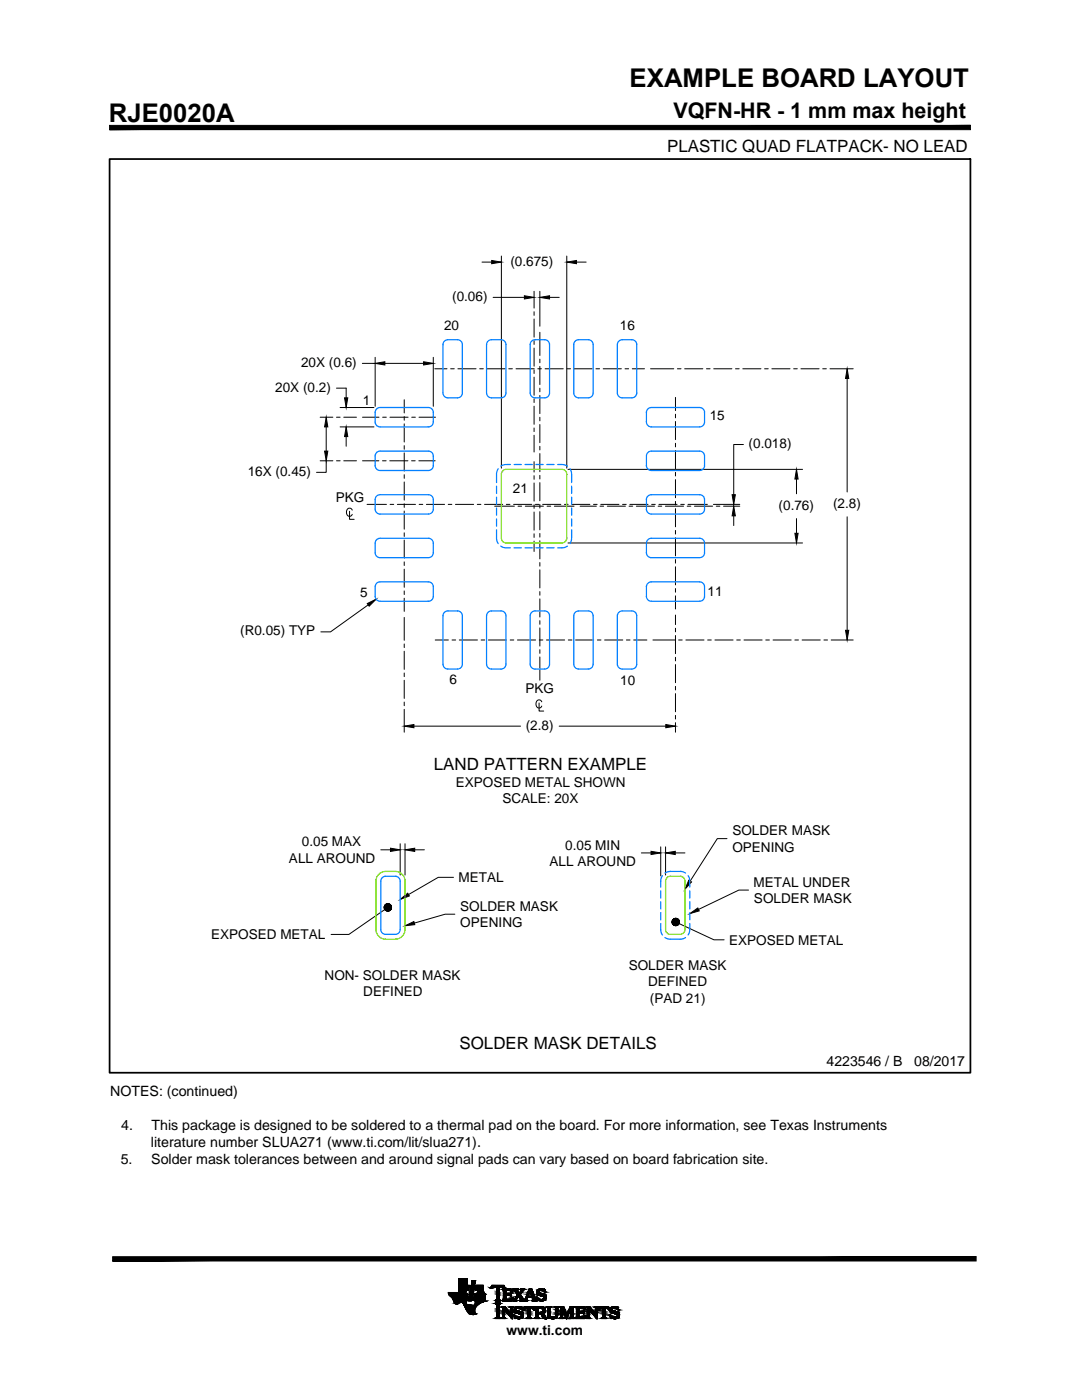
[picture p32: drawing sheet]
<svg xmlns="http://www.w3.org/2000/svg" width="216mm" height="279mm" viewBox="0 0 216 279" stroke-linecap="round" stroke-linejoin="round" font-family="sans-serif">
<defs><g id="words">
<g font-size="5.1">
<text x="125.6" y="17.3">EXAMPLE BOARD LAYOUT</text>
<text x="21.7" y="24.3">RJE0020A</text>
</g>
<text font-size="4.3" x="134.4" y="23.6">VQFN-HR - 1 mm max height</text>
<g font-size="3.4">
<text x="133.1" y="30.3">PLASTIC QUAD FLATPACK- NO LEAD</text>
<text x="86.6" y="153.6">LAND PATTERN EXAMPLE</text>
<text x="91.7" y="209.3">SOLDER MASK DETAILS</text>
</g>
<g font-size="2.8">
<text x="164.9" y="212.8">4223546 / B</text>
<text x="182.4" y="212.8">08/2017</text>
<text x="22" y="218.6">NOTES: (continued)</text>
<text x="24.2" y="225.4">4.</text>
<text x="30.2" y="225.4">This package is designed to be soldered to a thermal pad on the board. For more information, see Texas Instruments</text>
<text x="24.1" y="232.3">5.</text>
<text x="30.1" y="228.8">literature number SLUA271 (www.ti.com/lit/slua271).</text>
<text x="30.2" y="232.3">Solder mask tolerances between and around signal pads can vary based on board fabrication site.</text>
</g>
<g font-size="2.7">
<text x="101.9" y="53">(0.675)</text>
<text x="88.6" y="65.8">20</text>
<text x="90.2" y="60">(0.06)</text>
<text x="123.7" y="65.8">16</text>
<text x="60.1" y="73.2">20X (0.6)</text>
<text x="54.9" y="78.1">20X (0.2)</text>
<text x="72.4" y="80.9">1</text>
<text x="141.6" y="83.8">15</text>
<text x="149.4" y="89.4">(0.018)</text>
<text x="49.4" y="94.9">16X (0.45)</text>
<text x="67" y="100.1">PKG</text>
<text x="102.3" y="98.4">21</text>
<text x="155.4" y="101.7">(0.76)</text>
<text x="166.2" y="101.3">(2.8)</text>
<text x="71.8" y="119.1">5</text>
<text x="141.2" y="119">11</text>
<text x="47.9" y="126.8">(R0.05) TYP</text>
<text x="89.7" y="136.5">6</text>
<text x="123.8" y="136.7">10</text>
<text x="104.9" y="138.4">PKG</text>
<text x="104.9" y="145.6">(2.8)</text>
<text x="90.9" y="157">EXPOSED METAL SHOWN</text>
<text x="100.3" y="160.3">SCALE: 20X</text>
<text x="146.1" y="166.7">SOLDER MASK</text>
<text x="57.7" y="172.2">ALL AROUND</text>
<text x="60.2" y="168.9">0.05 MAX</text>
<text x="109.7" y="172.8">ALL AROUND</text>
<text x="112.8" y="169.5">0.05 MIN</text>
<text x="146.1" y="169.9">OPENING</text>
<text x="91.5" y="176.1">METAL</text>
<text x="150.4" y="177">METAL UNDER</text>
<text x="91.8" y="185">OPENING</text>
<text x="91.8" y="181.8">SOLDER MASK</text>
<text x="150.4" y="180.2">SOLDER MASK</text>
<text x="42.1" y="187.4">EXPOSED METAL</text>
<text x="145.5" y="188.5">EXPOSED METAL</text>
<text x="64.8" y="195.5">NON- SOLDER MASK</text>
<text x="125.5" y="193.6">SOLDER MASK</text>
<text x="129.3" y="196.8">DEFINED</text>
<text x="72.5" y="198.7">DEFINED</text>
<text x="129.7" y="200.1">(PAD 21)</text>
<text x="101.1" y="266.4">www.ti.com</text>
</g>
</g></defs>
<!-- layer: FORMAT-FINAL -->
<g fill="#000" stroke="#000" stroke-width=".2">
<path d="M94.7 259.6h2.2zM94.8 259.6h2.1zM97.9 257.1h.1zM97.9 257h.2zM100.6 257h.1zM101.6 258.2h.3zM102.2 259.1h.1zM102.8 259.1h.3zM103.1 258.6h.3zM107.8 258.6h1.1zM107.9 259.6h.2zM108.2 258.7h.7z"/>
<path d="M91.1 260.2h.1zM94.3 262.3h.2zM94.3 262.3l.1 .1zM98.8 260.2h1.1zM103.3 260.8h.2zM104.4 261.4h.1zM107.9 261.9h.7zM108.5 263.1h.7zM108.8 263.2h.2zM110.3 263.2h.1zM112.9 263h.3zM113 263.1h.1z"/>
<path d="M116.1 261.8h.4zM116.8 262.6h.1zM119.4 261.4h.1zM122.5 260.8h.2zM122.6 263.2h.1zM122.6 263.2h.2z"/>
<path d="M21.9 25v.9l171.7-.9zM21.9 25.9l171.7-.9v.9z"/>
<path d="M22.5 250.8v.9l172.3-.9zM22.5 251.7l172.3-.9v.9z"/>
<path d="M89.5 257.9l3.4 .1zM89.5 257.9h3.4z"/>
<path d="M89.5 258h3.4zM89.5 258h3.4z"/>
<path d="M89.5 258l3.4 .1zM89.5 258h3.4z"/>
<path d="M89.5 258.1h3.4zM89.5 258.1h3.4z"/>
<path d="M89.5 258.1h3.4zM89.5 258.1h3.4z"/>
<path d="M89.5 258.1h3.4zM89.5 258.1h3.4z"/>
<path d="M89.5 258.1l3.4 .1zM89.5 258.1h3.4z"/>
<path d="M89.5 258.2h3.4zM89.5 258.2h3.4z"/>
<path d="M89.5 258.2h3.4zM89.5 258.2h3.4z"/>
<path d="M89.5 258.2h3.4zM89.5 258.2h3.4z"/>
<path d="M89.5 258.2l3.4 .1zM89.5 258.2h3.4z"/>
<path d="M89.5 258.3h3.4zM89.5 258.3h3.4z"/>
<path d="M89.5 258.3h3.4zM89.5 258.3h3.4z"/>
<path d="M89.5 258.3h3.9zM89.5 258.3h3.9z"/>
<path d="M89.5 258.3h3.9zM89.5 258.3h3.9z"/>
<path d="M89.6 258.3h3.8zM89.6 258.3h3.8z"/>
<path d="M89.6 258.3h3.8zM89.6 258.3h3.8z"/>
<path d="M89.6 258.3h3.7zM89.6 258.3h3.8z"/>
<path d="M89.6 258.3h3.7zM89.6 258.3h3.7z"/>
<path d="M89.6 258.4h3.7zM89.6 258.4h3.7z"/>
<path d="M89.6 258.4l3.7 .1zM89.6 258.4h3.7z"/>
<path d="M89.7 258.5h3.6zM89.7 258.5h3.6z"/>
<path d="M89.7 258.5h3.6zM89.7 258.5h3.6z"/>
<path d="M89.7 258.5l3.6 .1zM89.7 258.5l3.6 .1z"/>
<path d="M89.7 258.6h3.6zM89.7 258.6h3.6z"/>
<path d="M89.8 258.6l3.5 .1zM89.8 258.6h3.5z"/>
<path d="M89.8 258.7h3.5zM89.8 258.7h3.5z"/>
<path d="M89.9 258.7l.1 .1h3.3zM89.9 258.7h3.4v.1z"/>
<path d="M90 258.8l3.2 .1zM90 258.8h3.3z"/>
<path d="M90.1 258.9l3.1 .1zM90.1 258.9h3.1z"/>
<path d="M90.2 259h3zM90.2 259h3z"/>
<path d="M90.2 259l3 .1zM90.2 259h3z"/>
<path d="M90.2 259.1h3zM90.2 259.1h3z"/>
<path d="M90.3 259.1h2.9zM90.3 259.1h2.9z"/>
<path d="M90.3 259.1l2.9 .1zM90.3 259.1h2.9z"/>
<path d="M90.3 259.2h2.9zM90.3 259.2h2.9z"/>
<path d="M90.4 259.2l2.8 .1zM90.4 259.2h2.8z"/>
<path d="M90.4 259.3h2.8zM90.4 259.3h2.8z"/>
<path d="M90.4 259.3h2.8zM90.4 259.3h2.8z"/>
<path d="M90.4 259.3h2.7zM90.4 259.3h2.8z"/>
<path d="M90.4 259.3l2.7 .1zM90.4 259.3h2.7z"/>
<path d="M90.4 259.4h2.7zM90.4 259.4h2.7z"/>
<path d="M90.4 259.4h2.7zM90.4 259.4h2.7z"/>
<path d="M90.5 259.4l2.6 .1zM90.5 259.4h2.6z"/>
<path d="M90.5 259.5h2.6zM90.5 259.5h2.6z"/>
<path d="M90.5 259.5h2.6zM90.5 259.5h2.6z"/>
<path d="M90.5 259.5h2.6zM90.5 259.5h2.6z"/>
<path d="M90.5 259.5l2.6 .1zM90.5 259.5h2.6z"/>
<path d="M90.5 259.6h2.6zM90.5 259.6h2.6z"/>
<path d="M90.5 259.6l.1 .1h2.5zM90.5 259.6h2.6v.1z"/>
<path d="M90.6 259.7l2.5 .1zM90.6 259.7h2.5z"/>
<path d="M90.6 259.8h1.3zM90.6 259.8h1.4z"/>
<path d="M90.6 259.8h1.2zM90.6 259.8h1.3z"/>
<path d="M90.6 259.8h1.2zM90.6 259.8h1.2z"/>
<path d="M90.6 259.8h1.2zM90.6 259.8h1.2z"/>
<path d="M90.6 259.8l1.1 .1zM90.6 259.8h1.2z"/>
<path d="M90.6 259.9h1.1zM90.6 259.9h1.1z"/>
<path d="M90.7 259.9h.9zM90.7 259.9h1z"/>
<path d="M90.7 259.9h.9zM90.7 259.9h.9z"/>
<path d="M90.7 259.9l.9 .1zM90.7 259.9h.9z"/>
<path d="M91.5 257.9h1.4zM91.5 257.9h1.4z"/>
<path d="M91.5 255.2h1.7zM91.5 255.2h1.7z"/>
<path d="M91.5 255.2h1.7zM91.5 255.2h1.7z"/>
<path d="M91.5 255.2h1.7zM91.5 255.2h1.7z"/>
<path d="M91.5 255.2h1.7zM91.5 255.2h1.7z"/>
<path d="M91.5 255.2h1.7zM91.5 255.2h1.7z"/>
<path d="M91.5 255.2h1.7zM91.5 255.2h1.7z"/>
<path d="M91.5 255.2h1.7zM91.5 255.2h1.7z"/>
<path d="M91.5 255.2h1.7zM91.5 255.2h1.7z"/>
<path d="M91.5 255.2l1.7 .1zM91.5 255.2l1.7 .1z"/>
<path d="M91.5 255.3h1.7zM91.5 255.3h1.7z"/>
<path d="M91.5 255.3h1.7zM91.5 255.3h1.7z"/>
<path d="M91.5 255.3h1.7zM91.5 255.3h1.7z"/>
<path d="M91.5 255.3l1.7 .1zM91.5 255.3l1.7 .1z"/>
<path d="M91.5 255.4h1.7zM91.5 255.4h1.7z"/>
<path d="M91.5 255.4h1.7zM91.5 255.4h1.7z"/>
<path d="M91.5 255.4l1.7 .1zM91.5 255.4l1.7 .1z"/>
<path d="M91.5 255.5h1.7zM91.5 255.5h1.7z"/>
<path d="M91.5 255.5l1.7 .1zM91.5 255.5l1.7 .1z"/>
<path d="M91.5 255.6h1.7zM91.5 255.6h1.7z"/>
<path d="M91.5 255.6l1.7 .1zM91.5 255.6l1.7 .1z"/>
<path d="M91.5 255.7h1.7zM91.5 255.7h1.7z"/>
<path d="M91.5 255.7l1.7 .1zM91.5 255.7l1.7 .1z"/>
<path d="M91.5 255.8l1.7 .1zM91.5 255.8l1.7 .1z"/>
<path d="M91.5 255.9h1.7zM91.5 255.9h1.7z"/>
<path d="M91.5 255.9l1.7 .1zM91.5 255.9l1.7 .1z"/>
<path d="M91.5 256l1.7 .1zM91.5 256l1.7 .1z"/>
<path d="M91.5 256.1h1.7zM91.5 256.1h1.7z"/>
<path d="M91.5 256.1v.1h1.7zM91.5 256.1h1.7v.1z"/>
<path d="M91.5 256.2l1.7 .1zM91.5 256.2l1.7 .1z"/>
<path d="M91.5 256.3h1.7zM91.5 256.3h1.7z"/>
<path d="M91.5 256.3l1.7 .1zM91.5 256.3l1.7 .1z"/>
<path d="M91.5 256.4h1.7zM91.5 256.4h1.7z"/>
<path d="M91.5 256.4h1.7zM91.5 256.4h1.7z"/>
<path d="M91.5 256.4l1.7 .1zM91.5 256.4l1.7 .1z"/>
<path d="M91.5 256.5h1.7zM91.5 256.5h1.7z"/>
<path d="M91.5 256.5h1.7zM91.5 256.5h1.7z"/>
<path d="M91.5 256.5h1.7zM91.5 256.5h1.7z"/>
<path d="M91.5 256.5h1.7zM91.5 256.5h1.7z"/>
<path d="M91.5 256.5h2.2zM91.5 256.5h2.2z"/>
<path d="M91.5 256.5h2.2zM91.5 256.5h2.2z"/>
<path d="M91.5 256.5l2.2 .1zM91.5 256.5h2.2z"/>
<path d="M91.5 256.6h2.2zM91.5 256.6h2.2z"/>
<path d="M91.5 256.6h2.2zM91.5 256.6h2.2z"/>
<path d="M91.5 256.6h2.2zM91.5 256.6h2.2z"/>
<path d="M91.5 256.6l2.2 .1zM91.5 256.6h2.2z"/>
<path d="M91.5 256.7h2.2zM91.5 256.7h2.2z"/>
<path d="M91.5 256.7l2.1 .1zM91.5 256.7h2.2z"/>
<path d="M91.5 256.8v.1h2.1zM91.5 256.8h2.1v.1z"/>
<path d="M91.5 256.9l2.1 .1zM91.5 256.9h2.1z"/>
<path d="M91.5 257v.1h2.1zM91.5 257h2.1v.1z"/>
<path d="M91.5 257.1l2.1 .1zM91.5 257.1h2.1z"/>
<path d="M91.5 257.2h2.1zM91.5 257.2h2.1z"/>
<path d="M91.5 257.2l2.1 .1zM91.5 257.2h2.1z"/>
<path d="M91.5 257.3h2.1zM91.5 257.3h2.1z"/>
<path d="M91.5 257.3l2 .1zM91.5 257.3h2.1z"/>
<path d="M91.5 257.4h2zM91.5 257.4h2z"/>
<path d="M91.5 257.4h2zM91.5 257.4h2z"/>
<path d="M91.5 257.4h2zM91.5 257.4h2z"/>
<path d="M91.5 257.4h2zM91.5 257.4h2z"/>
<path d="M91.5 257.4h2zM91.5 257.4h2z"/>
<path d="M91.5 257.4h1.5zM91.5 257.4h1.5z"/>
<path d="M91.5 257.4h1.5zM91.5 257.4h1.5z"/>
<path d="M91.5 257.4l1.5 .1zM91.5 257.4h1.5z"/>
<path d="M91.5 257.5h1.5zM91.5 257.5h1.5z"/>
<path d="M91.5 257.5h1.5zM91.5 257.5h1.5z"/>
<path d="M91.5 257.5h1.5zM91.5 257.5h1.5z"/>
<path d="M91.5 257.5h1.5zM91.5 257.5h1.5z"/>
<path d="M91.5 257.5l1.5 .1zM91.5 257.5h1.5z"/>
<path d="M91.5 257.6h1.5zM91.5 257.6h1.5z"/>
<path d="M91.5 257.6h1.5zM91.5 257.6h1.5z"/>
<path d="M91.5 257.6l1.5 .1zM91.5 257.6h1.5z"/>
<path d="M91.5 257.7h1.5zM91.5 257.7h1.5z"/>
<path d="M91.5 257.7h1.5zM91.5 257.7h1.5z"/>
<path d="M91.5 257.7l1.5 .1zM91.5 257.7h1.5z"/>
<path d="M91.5 257.8h1.5zM91.5 257.8h1.5z"/>
<path d="M91.5 257.8l1.4 .1zM91.5 257.8h1.5z"/>
<path d="M91.5 257.9h1.4zM91.5 257.9h1.4z"/>
<path d="M91.5 257.9h1.4zM91.5 257.9h1.4z"/>
<path d="M91.5 257.9h1.4zM91.5 257.9h1.4z"/>
<path d="M91.5 257.9h1.4zM91.5 257.9h1.4z"/>
<path d="M91.5 257.9h1.4zM91.5 257.9h1.4z"/>
<path d="M92 259.8h1.1zM92 259.8h1.1z"/>
<path d="M92 259.8h1.1zM92 259.8h1.1z"/>
<path d="M92.1 259.8h1zM92.1 259.8h1z"/>
<path d="M92.1 259.8h1zM92.1 259.8h1z"/>
<path d="M92.1 259.8h.9zM92.1 259.8h1z"/>
<path d="M92.1 259.8h.9zM92.1 259.8h.9z"/>
<path d="M92.2 259.8l.8 .1zM92.2 259.8h.8z"/>
<path d="M92.2 259.9h.8zM92.2 259.9h.8z"/>
<path d="M92.2 259.9h.8zM92.2 259.9h.8z"/>
<path d="M92.2 259.9h.8zM92.2 259.9h.8z"/>
<path d="M92.3 259.9l.7 .1zM92.3 259.9h.7z"/>
<path d="M89.6 258.4h3.7zM89.6 258.4h3.7zM89.6 258.3l3.7 .1zM89.6 258.3h3.7z"/>
<path d="M93.4 259.6h.7zM93.4 259.6h.7z"/>
<path d="M93.4 259.6h.7zM93.4 259.6h.7z"/>
<path d="M93.4 259.6h.7zM93.4 259.6h.7z"/>
<path d="M93.4 259.5l.7 .1zM93.4 259.5h.7z"/>
<path d="M94.1 256.2h.7zM94.1 256.2h.7z"/>
<path d="M93.4 259.5h.7zM93.4 259.5h.7zM93.4 259.5h.7zM93.4 259.5h.7z"/>
<path d="M93.4 259.5h.7zM93.4 259.5h.7zM93.4 259.4l.7 .1zM93.4 259.4h.7z"/>
<path d="M93.4 259.4h.7zM93.4 259.4h.7zM93.5 259.4h.6zM93.5 259.4h.7z"/>
<path d="M93.5 259.4h.7zM93.5 259.4h.7zM93.5 259.3l.7 .1zM93.5 259.3h.7z"/>
<path d="M93.5 259.3h.7zM93.5 259.3h.7zM93.5 259.2l.7 .1zM93.5 259.2h.7z"/>
<path d="M93.5 259.2h.7zM93.5 259.2h.7zM93.5 259.1v.1h.7zM93.5 259.1h.7v.1z"/>
<path d="M93.5 259.1h.7zM93.5 259.1h.7zM93.5 259v.1h.7zM93.5 259h.7v.1z"/>
<path d="M93.5 259h.7zM93.5 259h.7zM93.6 258.9l-.1 .1h.7zM93.6 258.9h.7l-.1 .1z"/>
<path d="M93.6 258.9h.7zM93.6 258.9h.7zM93.6 258.7v.2h.7zM93.6 258.7h.7v.2z"/>
<path d="M93.6 258.7h.7zM93.6 258.7h.7zM93.6 258.6v.1h.7zM93.6 258.6h.7v.1z"/>
<path d="M93.6 258.6h.7zM93.6 258.6h.7zM93.7 258.3l-.1 .3h.7zM93.7 258.3h.7l-.1 .3z"/>
<path d="M93.7 258.3h.7zM93.7 258.3h.7zM93.7 258.1v.2h.7zM93.7 258.1h.7v.2z"/>
<path d="M93.7 258.1h.7zM93.7 258.1h.7zM93.8 257.8l-.1 .3h.7zM93.8 257.8h.7l-.1 .3z"/>
<path d="M94.5 259.4h2.4zM94.5 259.4h2.4z"/>
<path d="M94.5 259.4h2.4zM94.5 259.4h2.4z"/>
<path d="M94.5 259.4h2.4zM94.5 259.4h2.4z"/>
<path d="M94.5 259.4h2.4zM94.5 259.4h2.4z"/>
<path d="M94.5 259.3h2.4zM94.5 259.3h2.4z"/>
<path d="M94.5 259.3l2.4 .1zM94.5 259.3l2.4 .1z"/>
<path d="M94.5 259.3h2.4zM94.5 259.3h2.4z"/>
<path d="M94.5 259.4l2.4 .1zM94.5 259.4l2.4 .1z"/>
<path d="M93.8 257.8h.7zM93.8 257.8h.7zM93.8 257.5v.3h.7zM93.8 257.5h.7v.3z"/>
<path d="M94.5 259.2l2.4 .1zM94.5 259.2l2.4 .1z"/>
<path d="M94.5 259.2h2.4zM94.5 259.2h2.4z"/>
<path d="M94.5 259.2h2.4zM94.5 259.2h2.4z"/>
<path d="M94.5 259.5h2.4zM94.5 259.5h2.4z"/>
<path d="M94.5 259.5h2.4zM94.5 259.5h2.4z"/>
<path d="M94.5 259.1l2.4 .1zM94.5 259.1l2.4 .1z"/>
<path d="M94.5 259.1h2.4zM94.5 259.1h2.4z"/>
<path d="M94.5 259.1h2.4zM94.5 259.1h2.4z"/>
<path d="M94.5 259l2.4 .1zM94.5 259l2.4 .1z"/>
<path d="M94.5 259h2.4zM94.5 259h2.4z"/>
<path d="M94.5 259.5h2.4zM94.5 259.5h2.4z"/>
<path d="M93.8 257.5h.7zM93.8 257.5h.7zM93.9 257.4l-.1 .1h.7zM93.9 257.4h.7l-.1 .1z"/>
<path d="M94.5 259h2.4zM94.5 259h2.4z"/>
<path d="M94.5 258.9l2.4 .1zM94.5 258.9l2.4 .1z"/>
<path d="M94.6 258.9h2.3zM94.6 258.9h2.3z"/>
<path d="M94.6 258.8v.1h2.3zM94.6 258.8h2.3v.1z"/>
<path d="M93.9 257.4h.7zM93.9 257.4h.7zM93.9 257.2v.2h.7zM93.9 257.2h.7v.2z"/>
<path d="M94.5 259.5l2.4 .1zM94.5 259.5l2.4 .1z"/>
<path d="M94.6 258.7l2.3 .1zM94.6 258.7l2.3 .1z"/>
<path d="M93.9 257.2h.7zM93.9 257.2h.7zM93.9 257.1v.1h.7zM93.9 257.1h.7v.1z"/>
<path d="M94.6 258.6l2.3 .1zM94.6 258.6l2.3 .1z"/>
<path d="M93.9 257.1h.7zM93.9 257.1h.7zM93.9 257v.1h.7zM93.9 257h.7v.1z"/>
<path d="M94.6 258.6h2.3zM94.6 258.6h2.3z"/>
<path d="M94.6 258.5l2.3 .1zM94.6 258.5l2.3 .1z"/>
<path d="M94.6 259.6h2.3zM94.6 259.6h2.3z"/>
<path d="M93.9 257h.7zM93.9 257h.7zM93.9 256.9v.1h.7zM93.9 256.9h.7v.1z"/>
<path d="M94.6 258.5h2.3zM94.6 258.5h2.3z"/>
<path d="M94.6 258.5h2.3zM94.6 258.5h2.3z"/>
<path d="M94.6 258.4l2.3 .1zM94.6 258.4l2.3 .1z"/>
<path d="M94.6 258.4h2.3zM94.6 258.4h2.3z"/>
<path d="M93.9 256.9h.7zM93.9 256.9h.7zM94 256.8l.6 .1zM94 256.8h.7z"/>
<path d="M94.7 258.4h2.2zM94.7 258.4h2.2z"/>
<path d="M94.7 258.3l2.2 .1zM94.7 258.3l2.2 .1z"/>
<path d="M94.7 258.4h2.2zM94.7 258.4h2.2z"/>
<path d="M94 256.8h.7zM94 256.8h.7zM94 256.7l.7 .1zM94 256.7h.7z"/>
<path d="M94.7 258.3h2.2zM94.7 258.3h2.2z"/>
<path d="M94.7 258.3h2.2zM94.7 258.3h2.2z"/>
<path d="M94.7 258.3h2.2zM94.7 258.3h2.2z"/>
<path d="M94.7 258.3h2.2zM94.7 258.3h2.2z"/>
<path d="M94.7 258.3h2.2zM94.7 258.3h2.2z"/>
<path d="M94.7 258.3h2.2zM94.7 258.3h2.2z"/>
<path d="M94 256.7h.7zM94 256.7h.7zM94 256.7h.7zM94 256.7h.7z"/>
<path d="M94 256.7h.7zM94 256.7h.7zM94 256.6l.7 .1zM94 256.6h.7z"/>
<path d="M94.7 259.6h2.2zM94.6 259.6h2.3zM94.6 259.6h2.3z"/>
<path d="M94 256.6h.7zM94 256.6h.7zM94 256.6h.7zM94 256.6h.7z"/>
<path d="M94 256.6h.7zM94 256.6h.7zM94 256.6h.7zM94 256.6h.7z"/>
<path d="M94 256.6h.7zM94 256.6h.7zM94 256.5l.7 .1zM94 256.5h.7z"/>
<path d="M94 256.5h.7zM94 256.5h.7zM94 256.5h.7zM94 256.5h.7z"/>
<path d="M94 256.5h.7zM94 256.5h.7zM94 256.5h.7zM94 256.5h.7z"/>
<path d="M94.1 256.2h.7zM94.1 256.2h.7zM94.1 256.2h.7zM94.1 256.2h.7z"/>
<path d="M94.1 256.2h.7zM94.1 256.2h.7zM94.1 256.2h.7zM94.1 256.2h.7z"/>
<path d="M94.1 256.2h.7zM94.1 256.2h.7zM94.1 256.1l.7 .1zM94.1 256.1h.7z"/>
<path d="M94.1 256.1h.7zM94.1 256.1h.7zM94.1 256.1h.7zM94.1 256.1h.7z"/>
<path d="M94.1 256.1h.7zM94.1 256.1h.7zM94.1 256l.7 .1zM94.1 256h.7z"/>
<path d="M94.1 256h.7zM94.1 256h.7zM94.1 255.9v.1h.7zM94.1 255.9h.7v.1z"/>
<path d="M94.8 259.6h2.1zM94.7 259.6h2.2zM94.7 259.6h2.2z"/>
<path d="M94.1 255.9h.7zM94.1 255.9h.7zM94.2 255.8l-.1 .1h.7zM94.2 255.8h.7l-.1 .1z"/>
<path d="M94.8 257.4h1.7zM94.8 257.4h1.7z"/>
<path d="M94.8 257.4h1.7zM94.8 257.4h1.7z"/>
<path d="M94.8 257.4h1.7zM94.8 257.4h1.7z"/>
<path d="M94.8 257.4h1.7zM94.8 257.4h1.7z"/>
<path d="M94.8 257.4h1.7zM94.8 257.4h1.7z"/>
<path d="M94.8 257.4h1.7zM94.8 257.4h1.7z"/>
<path d="M94.8 257.4h1.7zM94.8 257.4h1.7z"/>
<path d="M94.8 257.4h1.7zM94.8 257.4h1.7z"/>
<path d="M94.8 257.4h1.7zM94.8 257.4h1.7z"/>
<path d="M94.9 257.4h1.6zM94.9 257.4h1.6z"/>
<path d="M94.9 257.3h1.6zM94.9 257.3h1.6z"/>
<path d="M94.9 257.3l1.6 .1zM94.9 257.3l1.6 .1z"/>
<path d="M94.9 259.9h1.2zM94.9 259.9h1.3z"/>
<path d="M94.2 255.8h.7zM94.2 255.8h.7zM94.2 255.7l.7 .1zM94.2 255.7h.7z"/>
<path d="M94.9 259.9h1.3zM94.9 259.9h1.4z"/>
<path d="M94.9 257.2l1.6 .1zM94.9 257.2l1.6 .1z"/>
<path d="M94.9 257.3h1.6zM94.9 257.3h1.6z"/>
<path d="M94.9 259.8l1.4 .1zM94.9 259.8h1.5z"/>
<path d="M94.2 255.7h.7zM94.2 255.7h.7zM94.2 255.7h.7zM94.2 255.7h.7z"/>
<path d="M94.9 259.8h1.5zM94.9 259.8h1.6z"/>
<path d="M94.9 257.2h1.6zM94.9 257.2h1.6z"/>
<path d="M94.9 257.2h1.6zM94.9 257.2h1.6z"/>
<path d="M94.2 255.7h.7zM94.2 255.7h.7zM94.2 255.6l.7 .1zM94.2 255.6h.7z"/>
<path d="M94.9 259.8h1.6zM94.9 259.8h1.7z"/>
<path d="M94.2 255.6h.7zM94.2 255.6h.7zM94.2 255.6h.7zM94.2 255.6h.7z"/>
<path d="M94.9 259.7l1.7 .1zM94.9 259.7h1.7z"/>
<path d="M94.9 259.7h1.7zM94.9 259.7h1.8z"/>
<path d="M94.9 257.1l1.6 .1zM94.9 257.1l1.6 .1z"/>
<path d="M94.9 257v.1h1.6zM94.9 257h1.6v.1z"/>
<path d="M94.9 259.7h1.8zM94.9 259.7h1.8z"/>
<path d="M94.2 255.6h.7zM94.2 255.6h.7zM94.2 255.6h.7zM94.2 255.6h.7z"/>
<path d="M94.9 259.7h1.8zM94.9 259.7h1.9z"/>
<path d="M94.9 259.7h1.9zM94.9 259.7h1.9z"/>
<path d="M94.2 255.6h.7zM94.2 255.6h.7zM94.2 255.6h.7zM94.2 255.6h.7z"/>
<path d="M94.9 259.7h1.9zM94.9 259.7h1.9z"/>
<path d="M94.9 259.7h2zM94.9 259.7h2z"/>
<path d="M94.9 259.7h1.9zM94.9 259.7h2z"/>
<path d="M94.9 259.7h2zM94.9 259.7h2z"/>
<path d="M94.9 259.7h2zM94.9 259.7h2z"/>
<path d="M94.9 259.7h2zM94.9 259.7h2z"/>
<path d="M94.9 259.7h2zM94.9 259.7h2z"/>
<path d="M94.9 259.6l2 .1zM94.9 259.6l2 .1z"/>
<path d="M94.9 259.6h2zM94.9 259.6h2z"/>
<path d="M94.9 259.6h2zM94.9 259.6h2z"/>
<path d="M94.9 259.6h2zM94.9 259.6h2z"/>
<path d="M94.9 259.6h2zM94.9 259.6h2z"/>
<path d="M94.9 257h1.6zM94.9 257h1.6z"/>
<path d="M94.9 259.6h2zM94.9 259.6h2z"/>
<path d="M94.9 259.6h2zM94.9 259.6h2z"/>
<path d="M94.9 259.6h2zM94.9 259.6h2z"/>
<path d="M95 256.8l-.1 .2h1.6zM95 256.8h1.5v.2z"/>
<path d="M95 256.8h1.5zM95 256.8h1.5z"/>
<path d="M95 256.7l1.5 .1zM95 256.7l1.5 .1z"/>
<path d="M95 256.7h1.5zM95 256.7h1.5z"/>
<path d="M95 256.7h1.5zM95 256.7h1.5z"/>
<path d="M95 256.6l1.5 .1zM95 256.6l1.5 .1z"/>
<path d="M95 256.7h1.5zM95 256.7h1.5z"/>
<path d="M95 256.6h1.5zM95 256.6h1.5z"/>
<path d="M95 256.6h1.5zM95 256.6h1.5z"/>
<path d="M95.2 258.3h1.7zM95.2 258.3h1.7z"/>
<path d="M95.2 258.3h1.7zM95.2 258.3h1.7z"/>
<path d="M95.2 258.3h1.7zM95.2 258.3h1.7z"/>
<path d="M95.2 258.3h1.7zM95.2 258.3h1.7z"/>
<path d="M95.2 258.2h1.7zM95.2 258.2h1.7z"/>
<path d="M95.2 258.2l1.7 .1zM95.2 258.2l1.7 .1z"/>
<path d="M95.2 258.2h1.6zM95.2 258.2h1.6z"/>
<path d="M95.2 258.2h1.7zM95.2 258.2h1.7z"/>
<path d="M95.2 258.2h1.6zM95.2 258.2h1.6z"/>
<path d="M95.2 258.2h1.6zM95.2 258.2h1.6z"/>
<path d="M95.2 258.2h1.6zM95.2 258.2h1.6z"/>
<path d="M95.2 258.2h1.6zM95.2 258.2h1.6z"/>
<path d="M95.2 258.2h1.6zM95.2 258.2h1.6z"/>
<path d="M95.2 258.2h1.6zM95.2 258.2h1.6z"/>
<path d="M95.2 258.1l1.5 .1zM95.2 258.1l1.5 .1z"/>
<path d="M95.2 258.1h1.5zM95.2 258.1h1.5z"/>
<path d="M95.2 258.1h1.5zM95.2 258.1h1.5z"/>
<path d="M95.2 258.1h1.5zM95.2 258.1h1.5z"/>
<path d="M95.2 258l1.5 .1zM95.2 258l1.5 .1z"/>
<path d="M95.2 258.1h1.5zM95.2 258.1h1.5z"/>
<path d="M95.2 258h1.4zM95.2 258h1.4z"/>
<path d="M95.2 258h1.4zM95.2 258h1.4z"/>
<path d="M95.3 258h1.3zM95.3 258h1.3z"/>
<path d="M95.3 257.9l1.3 .1zM95.3 257.9l1.3 .1z"/>
<path d="M95.3 257.9h1.3zM95.3 257.9h1.3z"/>
<path d="M95.3 257.8h1.2zM95.3 257.8h1.2z"/>
<path d="M95.3 257.8l1.2 .1zM95.3 257.8l1.2 .1z"/>
<path d="M95.3 257.7l1.2 .1zM95.3 257.7l1.2 .1z"/>
<path d="M95.3 257.7h1.2zM95.3 257.7h1.2z"/>
<path d="M95.3 257.7h1.2zM95.3 257.7h1.2z"/>
<path d="M95.3 257.6l1.2 .1zM95.3 257.6l1.2 .1z"/>
<path d="M95.3 257.6h1.2zM95.3 257.6h1.2z"/>
<path d="M95.3 257.6h1.2zM95.3 257.6h1.2z"/>
<path d="M95.3 257.5l1.2 .1zM95.3 257.5l1.2 .1z"/>
<path d="M95.3 257.5h1.2zM95.3 257.5h1.2z"/>
<path d="M95.3 257.5h1.2zM95.3 257.5h1.2z"/>
<path d="M95.3 257.5h1.2zM95.3 257.5h1.2z"/>
<path d="M95.4 257.4l1.1 .1zM95.4 257.4l1.1 .1z"/>
<path d="M95.4 257.4h1.1zM95.4 257.4h1.1z"/>
<path d="M95.4 257.4h1.1zM95.4 257.4h1.1z"/>
<path d="M95 256.5h1.5zM95 256.5h1.5zM95 256.5h1.5zM95 256.5h1.5z"/>
<path d="M95 256.5h1.5zM95 256.5h1.5zM95 256.5h1.5zM95 256.5h1.5z"/>
<path d="M95 256.6h1.5zM95 256.6h1.5zM95 256.5l1.5 .1zM95 256.5l1.5 .1z"/>
<path d="M95 256.6h1.5zM95 256.6h1.5zM95 256.6h1.5zM95 256.6h1.5z"/>
<path d="M94.9 259.8h1.6zM94.9 259.8h1.6z"/>
<path d="M94.9 259.7h1.8zM94.9 259.7h1.8z"/>
<path d="M95.2 258.2h1.7zM95.2 258.2h1.7z"/>
<path d="M94.5 259.2h2.4zM94.5 259.2h2.4zM94.5 259.2h2.4zM94.5 259.2h2.4z"/>
<path d="M98 257h.1zM98 257h.1z"/>
<path d="M97.9 257h.2zM97.9 257h.2z"/>
<path d="M98 257h.1zM98 257h.1z"/>
<path d="M98 257h.1zM98 257h.1z"/>
<path d="M98 257h.1zM98 257h.2z"/>
<path d="M98 257h.2zM98 257h.2z"/>
<path d="M98 256.9l.2 .1zM98 256.9h.2z"/>
<path d="M98 256.9h.2zM98 256.9h.2z"/>
<path d="M98 256.9h.2zM98 256.9h.3z"/>
<path d="M98 256.9h.3zM98 256.9h.3z"/>
<path d="M98 256.9h.3zM98 256.9h.4z"/>
<path d="M98 256.9h.4zM98 256.9h.4z"/>
<path d="M98 256.9h.4zM98 256.9h.5z"/>
<path d="M98 256.9h.5zM98 256.9h.5z"/>
<path d="M98 256.9h.5zM98 256.9h.6z"/>
<path d="M98 256.8l2.7 .1zM98 256.8l2.7 .1z"/>
<path d="M98 256.9h.6zM98 256.9h.7z"/>
<path d="M98.1 256.7l-.1 .1h2.7zM98.1 256.7h2.5l.1 .1z"/>
<path d="M98 256.9h.7zM98 256.9h.8z"/>
<path d="M98 256.9h.8zM98 256.9h.9z"/>
<path d="M98.8 259.5h1.1zM98.9 259.5h1z"/>
<path d="M98.8 259.5h1.1zM98.8 259.5h1.1z"/>
<path d="M98.8 259.5h1.1zM98.8 259.5h1.1z"/>
<path d="M98.8 259.5h1.1zM98.8 259.5h1.1z"/>
<path d="M98.8 259.5h1.1zM98.8 259.5h1.1z"/>
<path d="M98.8 259.5h1.1zM98.8 259.5h1.1z"/>
<path d="M98.8 259.5l1.1 .1zM98.8 259.5l1.1 .1z"/>
<path d="M98.8 259.6h1.1zM98.8 259.6h1.1z"/>
<path d="M98.8 259.6h1.1zM98.8 259.6h1.1z"/>
<path d="M98.8 259.6h1.1zM98.8 259.6h1.1z"/>
<path d="M98.8 259.6h1.1zM98.8 259.6h1.1z"/>
<path d="M98.8 259.6h1.1zM98.8 259.6h1.1z"/>
<path d="M98.8 259.6h1.1zM98.8 259.6h1.1z"/>
<path d="M98.9 256.9h.9zM98.9 256.9h.9z"/>
<path d="M98.9 259.5h.9zM99 259.5h.8z"/>
<path d="M98.9 259.5h.9zM98.9 259.5h.9z"/>
<path d="M99 259.5h.7zM99 259.4l.7 .1z"/>
<path d="M99 259.5h.7zM99 259.5h.7z"/>
<path d="M98.9 256.9h.8zM98.9 256.9h.9z"/>
<path d="M99 259.4h.7zM99 259.4h.7z"/>
<path d="M99 259.4h.7zM99 259.4h.7z"/>
<path d="M99 256.9h.7zM99 256.9h.7z"/>
<path d="M99.1 259.4h.6zM99.1 259.4h.6z"/>
<path d="M99 259.4h.7zM99 259.4h.7z"/>
<path d="M99 256.9h.7zM99 256.9h.7z"/>
<path d="M99 256.9h.6zM99 256.9h.7z"/>
<path d="M99.1 259.3l.5 .1zM99.1 259.3l.5 .1z"/>
<path d="M99.1 259.3h.5zM99.1 259.3h.5z"/>
<path d="M99.1 256.9h.5zM99.1 256.9h.5z"/>
<path d="M99.1 259.3h.5zM99.1 259.3h.5z"/>
<path d="M99.1 256.9l.5 .1zM99.1 256.9h.5z"/>
<path d="M99.1 259.2l.5 .1zM99.1 259.2l.5 .1z"/>
<path d="M99.1 257h.5zM99.1 257h.5z"/>
<path d="M99.1 257.4l.5 .1zM99.1 257.4l.5 .1z"/>
<path d="M99.1 257.5h.5zM99.1 257.5h.5z"/>
<path d="M99.1 258.1v.2h.5zM99.1 258.1h.5v.2z"/>
<path d="M99.1 258.3h.5zM99.1 258.3h.5z"/>
<path d="M99.1 259.2h.5zM99.1 259.2h.5z"/>
<path d="M99.1 257h.5zM99.1 257h.5zM99.1 257h.5zM99.1 257h.5z"/>
<path d="M99.1 257h.5zM99.1 257h.5zM99.1 257h.5zM99.1 257h.5z"/>
<path d="M99.1 257.1h.5zM99.1 257.1h.5zM99.1 257l.5 .1zM99.1 257l.5 .1z"/>
<path d="M99.1 257.1h.5zM99.1 257.1h.5zM99.1 257.1h.5zM99.1 257.1h.5z"/>
<path d="M99.1 257.2h.5zM99.1 257.2h.5zM99.1 257.1l.5 .1zM99.1 257.1l.5 .1z"/>
<path d="M99.1 257.2h.5zM99.1 257.2h.5zM99.1 257.2h.5zM99.1 257.2h.5z"/>
<path d="M99.1 257.3h.5zM99.1 257.3h.5zM99.1 257.2l.5 .1zM99.1 257.2l.5 .1z"/>
<path d="M99.1 257.4h.5zM99.1 257.4h.5zM99.1 257.3l.5 .1zM99.1 257.3l.5 .1z"/>
<path d="M99.1 257.4h.5zM99.1 257.4h.5zM99.1 257.4h.5zM99.1 257.4h.5z"/>
<path d="M99.1 257.6h.5zM99.1 257.6h.5zM99.1 257.5l.5 .1zM99.1 257.5l.5 .1z"/>
<path d="M99.1 257.7h.5zM99.1 257.7h.5zM99.1 257.6l.5 .1zM99.1 257.6l.5 .1z"/>
<path d="M99.1 257.9h.5zM99.1 257.9h.5zM99.1 257.7v.2h.5zM99.1 257.7h.5v.2z"/>
<path d="M99.1 258.1h.5zM99.1 258.1h.5zM99.1 257.9v.2h.5zM99.1 257.9h.5v.2z"/>
<path d="M99.1 258.5h.5zM99.1 258.5h.5zM99.1 258.3v.2h.5zM99.1 258.3h.5v.2z"/>
<path d="M99.1 258.6h.5zM99.1 258.6h.5zM99.1 258.5l.5 .1zM99.1 258.5l.5 .1z"/>
<path d="M99.1 258.7h.5zM99.1 258.7h.5zM99.1 258.6l.5 .1zM99.1 258.6l.5 .1z"/>
<path d="M99.1 258.8h.5zM99.1 258.8h.5zM99.1 258.7l.5 .1zM99.1 258.7l.5 .1z"/>
<path d="M99.1 258.9h.5zM99.1 258.9h.5zM99.1 258.8l.5 .1zM99.1 258.8l.5 .1z"/>
<path d="M99.1 258.9h.5zM99.1 258.9h.5zM99.1 258.9h.5zM99.1 258.9h.5z"/>
<path d="M99.1 259h.5zM99.1 259h.5zM99.1 258.9l.5 .1zM99.1 258.9l.5 .1z"/>
<path d="M99.1 259.1h.5zM99.1 259.1h.5zM99.1 259l.5 .1zM99.1 259l.5 .1z"/>
<path d="M99.1 259.1h.5zM99.1 259.1h.5zM99.1 259.1h.5zM99.1 259.1h.5z"/>
<path d="M99.1 259.2h.5zM99.1 259.2h.5zM99.1 259.1l.5 .1zM99.1 259.1l.5 .1z"/>
<path d="M99.1 259.2h.5zM99.1 259.2h.5zM99.1 259.2h.5zM99.1 259.2h.5z"/>
<path d="M99.1 259.2h.5zM99.1 259.2h.5zM99.1 259.2h.5zM99.1 259.2h.5z"/>
<path d="M99.8 256.9h.9zM99.8 256.9h.9z"/>
<path d="M99.9 256.9h.8zM99.9 256.9h.8z"/>
<path d="M100 256.9h.7zM100 256.9h.7z"/>
<path d="M100.1 256.9h.6zM100.1 256.9h.6z"/>
<path d="M100.1 256.9h.6zM100.1 256.9h.6z"/>
<path d="M100.2 257.3h1.9zM100.2 257.3h1.9z"/>
<path d="M100.2 257.3h1.9zM100.2 257.3h1.9z"/>
<path d="M100.2 259.5h2zM100.3 259.5h1.9z"/>
<path d="M100.2 259.5h2zM100.2 259.5h2z"/>
<path d="M100.2 259.5h2zM100.2 259.5h2z"/>
<path d="M100.2 259.5h2zM100.2 259.5h2z"/>
<path d="M100.2 259.5l1.9 .1zM100.2 259.5h2z"/>
<path d="M100.2 259.6h1.9zM100.2 259.6h1.9z"/>
<path d="M100.2 259.6h1.9zM100.2 259.6h1.9z"/>
<path d="M100.2 259.6h1.9zM100.2 259.6h1.9z"/>
<path d="M100.2 259.6h1.9zM100.2 259.6h1.9z"/>
<path d="M100.2 259.6h1.9zM100.2 259.6h1.9z"/>
<path d="M100.3 259.5h1.9zM100.3 259.5h1.9z"/>
<path d="M100.2 256.9h.5zM100.2 256.9h.5z"/>
<path d="M100.2 257.3l1.9 .1zM100.2 257.3l1.9 .1z"/>
<path d="M100.3 259.5h1.9zM100.3 259.5h1.9z"/>
<path d="M100.3 257.4h1.8zM100.3 257.4h1.8z"/>
<path d="M100.3 257.4h1.8zM100.3 257.4h1.8z"/>
<path d="M100.3 259.5h1.9zM100.4 259.5h1.8z"/>
<path d="M100.3 256.9h.4zM100.3 256.9h.4z"/>
<path d="M100.4 259.5h1.8zM100.4 259.5h1.8z"/>
<path d="M100.3 257.4h1.8zM100.3 257.4h1.8z"/>
<path d="M100.4 259.5h1.8zM100.4 259.4h1.8z"/>
<path d="M100.3 256.9h.4zM100.3 256.9h.4z"/>
<path d="M100.4 257.4h1.7zM100.4 257.4h1.7z"/>
<path d="M100.4 259.4h1.8zM100.4 259.4h1.8z"/>
<path d="M100.4 257.4h1.7zM100.4 257.4h1.7z"/>
<path d="M100.4 259.4h1.8zM100.4 259.4h1.8z"/>
<path d="M100.4 257.4l1.7 .1zM100.4 257.4l1.7 .1z"/>
<path d="M100.4 259.4h1.8zM100.4 259.4h1.8z"/>
<path d="M100.4 256.9h.3zM100.4 256.9h.3z"/>
<path d="M100.4 257.5h1.7zM100.4 257.5h1.7z"/>
<path d="M100.4 259.3l1.8 .1zM100.4 259.3h1.8z"/>
<path d="M100.4 257.5h1.7zM100.4 257.5h1.7z"/>
<path d="M100.4 257.5h1.7zM100.4 257.5h1.7z"/>
<path d="M100.4 257.5h1.7zM100.4 257.5h1.7z"/>
<path d="M100.4 257.5h.7zM100.4 257.5h.7z"/>
<path d="M100.4 257.5h.7zM100.4 257.5h.7z"/>
<path d="M100.5 259.3h.5zM100.5 259.3h.5z"/>
<path d="M100.4 259.3h.7zM100.4 259.3h.7z"/>
<path d="M100.4 259.3h.7zM100.4 259.3h.7z"/>
<path d="M100.4 259.3h1.8zM100.4 259.3h1.8z"/>
<path d="M100.4 259.3h1.8zM100.4 259.3h1.8z"/>
<path d="M100.4 257.5l.6 .1zM100.4 257.5h.7z"/>
<path d="M100.5 259.3h.5zM100.5 259.3h.5z"/>
<path d="M100.5 259.3h.5zM100.5 259.3h.5z"/>
<path d="M100.5 257.6h.5zM100.5 257.6h.5z"/>
<path d="M100.5 257.6h.5zM100.5 257.6h.5z"/>
<path d="M100.5 259.3h.5zM100.5 259.3h.5z"/>
<path d="M100.5 259.3h.5zM100.5 259.3h.5z"/>
<path d="M100.5 257.6h.5zM100.5 257.6h.5z"/>
<path d="M100.5 257.6h.5zM100.5 257.6h.5z"/>
<path d="M100.5 257.6h.5zM100.5 257.6h.5z"/>
<path d="M100.5 259.2h.5zM100.5 259.2h.5z"/>
<path d="M100.5 259.2l.5 .1zM100.5 259.2l.5 .1z"/>
<path d="M100.5 259.3h.5zM100.5 259.3h.5z"/>
<path d="M100.4 256.9h.3zM100.4 256.9h.3z"/>
<path d="M100.5 257.6h.5zM100.5 257.6h.5z"/>
<path d="M100.5 257.6h.5zM100.5 257.6h.5z"/>
<path d="M100.5 257.6h.5zM100.5 257.6h.5z"/>
<path d="M100.5 257.6l.5 .1zM100.5 257.6l.5 .1z"/>
<path d="M100.5 257.7h.5zM100.5 257.7h.5z"/>
<path d="M100.5 257.7h.5zM100.5 257.7h.5z"/>
<path d="M100.5 257.7h.5zM100.5 257.7h.5z"/>
<path d="M100.5 257.7h.5zM100.5 257.7h.5z"/>
<path d="M100.5 257.7h.5zM100.5 257.7h.5z"/>
<path d="M100.5 257.7h.5zM100.5 257.7h.5z"/>
<path d="M100.5 257.7h.5zM100.5 257.7h.5z"/>
<path d="M100.5 257.7h.5zM100.5 257.7h.5z"/>
<path d="M100.5 257.7l.5 .1zM100.5 257.7l.5 .1z"/>
<path d="M100.5 257.8h.5zM100.5 257.8h.5z"/>
<path d="M100.5 257.8h.5zM100.5 257.8h.5z"/>
<path d="M100.5 257.8l.5 .1zM100.5 257.8l.5 .1z"/>
<path d="M100.5 257.9h.5zM100.5 257.9h.5z"/>
<path d="M100.5 257.9h.5zM100.5 257.9h.5z"/>
<path d="M100.5 257.9l.5 .1zM100.5 257.9l.5 .1z"/>
<path d="M100.5 258h.5zM100.5 258h.5z"/>
<path d="M100.5 258l.5 .1zM100.5 258l.5 .1z"/>
<path d="M100.5 258.1h.5zM100.5 258.1h.5z"/>
<path d="M100.5 258.1l.5 .1zM100.5 258.1l.5 .1z"/>
<path d="M100.5 258.2h.5zM100.5 258.2h.5z"/>
<path d="M100.5 258.2h.5zM100.5 258.2h.5z"/>
<path d="M100.5 258.2h.5zM100.5 258.2h.5z"/>
<path d="M100.5 258.2h.5zM100.5 258.2h.5z"/>
<path d="M100.5 258.2h.5zM100.5 258.2h.5z"/>
<path d="M100.5 258.2h.5zM100.5 258.2h.5z"/>
<path d="M100.5 258.2h1.4zM100.5 258.2h1.4z"/>
<path d="M100.5 258.2l1.4 .1zM100.5 258.2l1.4 .1z"/>
<path d="M100.5 258.3l1.4 .1zM100.5 258.3l1.4 .1z"/>
<path d="M100.5 258.4h1.4zM100.5 258.4h1.4z"/>
<path d="M100.5 258.4l1.4 .1zM100.5 258.4l1.4 .1z"/>
<path d="M100.5 258.5h1.4zM100.5 258.5h1.4z"/>
<path d="M100.5 258.5h.5zM100.5 258.5h.5z"/>
<path d="M100.5 258.5h.5zM100.5 258.5h.5z"/>
<path d="M100.5 258.5h.5zM100.5 258.5h.5z"/>
<path d="M100.5 258.5l.5 .1zM100.5 258.5l.5 .1z"/>
<path d="M100.5 258.6h.5zM100.5 258.6h.5z"/>
<path d="M100.5 258.6h.5zM100.5 258.6h.5z"/>
<path d="M100.5 258.6h.5zM100.5 258.6h.5z"/>
<path d="M100.5 258.6l.5 .1zM100.5 258.6l.5 .1z"/>
<path d="M100.5 258.7h.5zM100.5 258.7h.5z"/>
<path d="M100.5 258.7h.5zM100.5 258.7h.5z"/>
<path d="M100.5 258.7l.5 .1zM100.5 258.7l.5 .1z"/>
<path d="M100.5 258.8h.5zM100.5 258.8h.5z"/>
<path d="M100.5 258.8l.5 .1zM100.5 258.8l.5 .1z"/>
<path d="M100.5 258.9h.5zM100.5 258.9h.5z"/>
<path d="M100.5 258.9l.5 .1zM100.5 258.9l.5 .1z"/>
<path d="M100.5 259h.5zM100.5 259h.5z"/>
<path d="M100.5 259h.5zM100.5 259h.5z"/>
<path d="M100.5 259h.5zM100.5 259h.5z"/>
<path d="M100.5 259l.5 .1zM100.5 259l.5 .1z"/>
<path d="M100.5 259.1h.5zM100.5 259.1h.5z"/>
<path d="M100.5 259.1h.5zM100.5 259.1h.5z"/>
<path d="M100.5 259.1h.5zM100.5 259.1h.5z"/>
<path d="M100.5 259.1l.5 .1zM100.5 259.1l.5 .1z"/>
<path d="M100.5 259.2h.5zM100.5 259.2h.5z"/>
<path d="M100.5 259.2h.5zM100.5 259.2h.5z"/>
<path d="M100.5 259.2h.5zM100.5 259.2h.5z"/>
<path d="M100.5 259.2h.5zM100.5 259.2h.5z"/>
<path d="M100.5 259.2h.5zM100.5 259.2h.5z"/>
<path d="M100.5 259.2h.5zM100.5 259.2h.5z"/>
<path d="M100.5 259.2h.5zM100.5 259.2h.5z"/>
<path d="M100.5 259.2h.5zM100.5 259.2h.5z"/>
<path d="M100.5 259.2h.5zM100.5 259.2h.5z"/>
<path d="M100.5 259.2h.5zM100.5 259.2h.5z"/>
<path d="M100.5 256.9h.2zM100.5 256.9h.2z"/>
<path d="M100.5 256.9l.2 .1zM100.5 256.9l.2 .1z"/>
<path d="M100.5 257h.2zM100.5 257h.2z"/>
<path d="M100.5 257h.2zM100.5 257h.2z"/>
<path d="M98.1 256.5h2.5zM98.1 256.5h2.5zM98.1 256.5h2.5zM98.1 256.5h2.5z"/>
<path d="M98.1 256.6h2.5zM98.1 256.6h2.5zM98.1 256.5l2.5 .1zM98.1 256.5l2.5 .1z"/>
<path d="M98.1 256.6h2.5zM98.1 256.6h2.5zM98.1 256.6h2.5zM98.1 256.6h2.5z"/>
<path d="M98.1 256.6h2.5zM98.1 256.6h2.5zM98.1 256.6h2.5zM98.1 256.6h2.5z"/>
<path d="M100.6 257h.1zM100.6 257h.1zM100.6 257h.1z"/>
<path d="M98.1 256.7h2.5zM98.1 256.7h2.5zM98.1 256.6l2.5 .1zM98.1 256.6l2.5 .1z"/>
<path d="M98.1 256.7h2.5zM98.1 256.7h2.5zM98.1 256.7h2.5zM98.1 256.7h2.5z"/>
<path d="M100.6 257h.2zM100.6 257h.2z"/>
<path d="M100.6 257h.2zM100.6 257h.2z"/>
<path d="M100.6 257l.2 .1zM100.6 257l.2 .1z"/>
<path d="M100.7 257.1h.1zM100.7 257.1h.1z"/>
<path d="M100.5 259.1h.5zM100.5 259.1h.5zM100.5 259.1h.5zM100.5 259.1h.5z"/>
<path d="M100.4 259.3h.7zM100.4 259.3h.7z"/>
<path d="M101.6 258.2h.3zM101.6 258.2h.3z"/>
<path d="M101.6 258.2h.3zM101.6 258.2h.3zM101.6 258.2h.3z"/>
<path d="M101.6 258.2h.3zM101.6 258.2h.3z"/>
<path d="M101.6 258.5h.3zM101.6 258.5h.3z"/>
<path d="M101.6 257.5h.5zM101.6 257.5h.5z"/>
<path d="M101.6 258.5h.3zM101.6 258.5h.3z"/>
<path d="M101.6 259.3h.6zM101.7 259.3h.5z"/>
<path d="M101.6 258.2h.3zM101.7 258.2h.2z"/>
<path d="M101.6 258.5h.3zM101.6 258.5h.3z"/>
<path d="M101.6 257.5h.6zM101.6 257.5h.6z"/>
<path d="M101.7 258.2h.2zM101.7 258.2h.2z"/>
<path d="M101.7 258.5h.2zM101.7 258.5h.2z"/>
<path d="M101.7 258.2h.2zM101.8 258.2h.1z"/>
<path d="M101.7 257.5h.5zM101.7 257.5h.5z"/>
<path d="M101.7 259.3h.5zM101.8 259.3h.5z"/>
<path d="M101.7 258.5h.2zM101.7 258.5h.2z"/>
<path d="M101.8 258.2h.1zM101.8 258.2h.1z"/>
<path d="M101.7 258.5h.2zM101.7 258.5h.2z"/>
<path d="M101.8 258.2h.1zM101.8 258.2h.1z"/>
<path d="M101.8 258.5l.1 .1zM101.8 258.5l.1 .1z"/>
<path d="M101.7 257.5l.5 .1zM101.7 257.5l.5 .1z"/>
<path d="M101.8 258.2h.1zM101.8 258.2h.1z"/>
<path d="M101.8 258.1l.1 .1zM101.8 258.1l.1 .1z"/>
<path d="M101.8 258.6h.1zM101.8 258.6h.1z"/>
<path d="M101.8 258.6h.1zM101.8 258.6h.1z"/>
<path d="M101.8 258.1h.1zM101.8 258.1h.1z"/>
<path d="M101.8 258.1h.1zM101.8 258.1h.1z"/>
<path d="M101.8 259.3h.5zM101.9 259.3h.4z"/>
<path d="M101.8 258.6h.1zM101.8 258.6h.1z"/>
<path d="M101.8 257.6h.4zM101.8 257.6h.4z"/>
<path d="M101.8 258.1h.1zM101.8 258.1h.1z"/>
<path d="M101.8 258.6h.1zM101.8 258.6h.1z"/>
<path d="M101.8 258.1h.1zM101.8 258.1h.1z"/>
<path d="M101.8 258.6l.1 .1zM101.8 258.6l.1 .1z"/>
<path d="M101.8 258.1h.1zM101.8 258.1h.1z"/>
<path d="M101.8 258.7h.1zM101.8 258.7h.1z"/>
<path d="M101.8 258.7h.1zM101.8 258.7h.1z"/>
<path d="M101.8 257.6h.4zM101.8 257.6h.4z"/>
<path d="M101.9 259.3h.4zM102 259.3h.3z"/>
<path d="M101.9 257.6h.3zM101.9 257.6h.3z"/>
<path d="M101.9 257.6h.3zM101.9 257.6h.3z"/>
<path d="M101.9 257.6h.3zM101.9 257.6h.3z"/>
<path d="M102 259.3h.3zM102.1 259.2h.2z"/>
<path d="M102 257.6l.2 .1zM102 257.6l.2 .1z"/>
<path d="M102 257.7h.2zM102 257.7h.2z"/>
<path d="M102.1 259.2h.2zM102.1 259.2h.2z"/>
<path d="M102.1 259.2h.2zM102.1 259.2h.2z"/>
<path d="M102.1 257.7h.1zM102.1 257.7h.1z"/>
<path d="M102.1 257.7h.1zM102.1 257.7h.1z"/>
<path d="M102.1 257.7l.1 .1zM102.1 257.7l.1 .1z"/>
<path d="M102.1 259.2h.2zM102.1 259.2h.2z"/>
<path d="M102.1 257.8h.1zM102.1 257.8h.1z"/>
<path d="M102.1 257.8h.1zM102.1 257.8h.1z"/>
<path d="M102.1 259.2h.2zM102.2 259.1h.1z"/>
<path d="M102.2 259.1h.1zM102.2 259.1h.1z"/>
<path d="M102.2 259.1h.1zM102.2 259.1h.1z"/>
<path d="M102.1 257.7h.1zM102.1 257.7h.1zM102 257.7h.2zM102 257.7h.2z"/>
<path d="M102.2 259.1h.1zM102.2 259.1h.1z"/>
<path d="M102.3 259.5h.9zM102.3 259.5h.9z"/>
<path d="M102.3 259.5h.9zM102.3 259.5h.9z"/>
<path d="M102.3 259.5h.9zM102.3 259.5h.9z"/>
<path d="M102.3 259.5h.9zM102.3 259.5h.9z"/>
<path d="M102.3 259.5h.9zM102.3 259.5h.9z"/>
<path d="M102.3 259.5h.9zM102.3 259.5h.9z"/>
<path d="M102.3 259.5l.9 .1zM102.3 259.5l.9 .1z"/>
<path d="M102.3 259.6h.9zM102.3 259.6h.9z"/>
<path d="M102.3 259.6h.9zM102.3 259.6h.9z"/>
<path d="M102.3 259.6h.9zM102.3 259.6h.9z"/>
<path d="M102.3 259.6h.9zM102.3 259.6h.9z"/>
<path d="M102.3 259.6h.9zM102.3 259.6h.9z"/>
<path d="M102.3 259.6h.9zM102.3 259.6h.9z"/>
<path d="M102.3 257.3h1.1zM102.3 257.3h1.1z"/>
<path d="M102.3 257.3h1.1zM102.3 257.3h1.1z"/>
<path d="M102.3 257.3h1.1zM102.3 257.3h1.1z"/>
<path d="M102.3 257.3h1.1zM102.3 257.3h1.1z"/>
<path d="M102.3 257.3h1.1zM102.3 257.3h1.1z"/>
<path d="M102.3 257.3h1.1zM102.3 257.3h1.1z"/>
<path d="M102.3 259.5h.8zM102.3 259.5h.8z"/>
<path d="M102.3 259.5h.8zM102.4 259.5h.7z"/>
<path d="M102.3 257.3h1.1zM102.3 257.3h1.1z"/>
<path d="M102.4 259.5h.7zM102.4 259.5h.7z"/>
<path d="M102.4 257.3l1 .1zM102.4 257.3h1z"/>
<path d="M102.4 259.5h.7zM102.4 259.5h.7z"/>
<path d="M102.4 257.4h.9zM102.4 257.4h1z"/>
<path d="M102.4 259.5h.7zM102.4 259.5h.7z"/>
<path d="M102.4 257.4h.9zM102.4 257.4h.9z"/>
<path d="M102.4 259.5h.6zM102.5 259.5h.5z"/>
<path d="M102.5 259.5h.5zM102.5 259.4l.5 .1z"/>
<path d="M102.4 257.4h.9zM102.4 257.4h.9z"/>
<path d="M102.5 257.4h.8zM102.5 257.4h.8z"/>
<path d="M102.5 259.4h.5zM102.5 259.4h.5z"/>
<path d="M102.5 259.4h.5zM102.5 259.4h.5z"/>
<path d="M102.5 257.4h.8zM102.5 257.4h.8z"/>
<path d="M102.5 257.4h.8zM102.5 257.4h.8z"/>
<path d="M102.5 259.4h.5zM102.5 259.4h.5z"/>
<path d="M102.5 257.4h.8zM102.5 257.4h.8z"/>
<path d="M102.5 259.4h.5zM102.6 259.4h.4z"/>
<path d="M102.5 257.4l.8 .1zM102.5 257.4h.8z"/>
<path d="M102.6 259.4h.4zM102.6 259.4h.4z"/>
<path d="M102.6 257.5h.6zM102.6 257.5h.7z"/>
<path d="M102.6 257.5h.6zM102.6 257.5h.6z"/>
<path d="M102.6 257.5h.6zM102.6 257.5h.6z"/>
<path d="M102.6 259.4h.4zM102.6 259.4h.4z"/>
<path d="M102.6 259.3l.4 .1zM102.6 259.3h.4z"/>
<path d="M102.6 257.5h.7zM102.6 257.5h.7z"/>
<path d="M102.6 259.3h.4zM102.6 259.3h.4z"/>
<path d="M102.7 259.3h.3zM102.7 259.3h.3z"/>
<path d="M102.6 257.5h.7zM102.6 257.5h.7z"/>
<path d="M102.6 257.5h.7zM102.6 257.5h.7z"/>
<path d="M102.7 259.3h.3zM102.7 259.3h.3z"/>
<path d="M102.6 257.5l.7 .1zM102.6 257.5l.7 .1z"/>
<path d="M102.7 259.3h.3zM102.7 259.3h.3z"/>
<path d="M102.7 257.6h.6zM102.7 257.6h.6z"/>
<path d="M102.7 259.2l.3 .1zM102.7 259.2h.3z"/>
<path d="M102.7 259.3h.3zM102.7 259.3h.3z"/>
<path d="M102.7 257.6h.6zM102.7 257.6h.6z"/>
<path d="M102.7 259.2h.3zM102.7 259.2h.3z"/>
<path d="M102.7 259.2h.3zM102.7 259.2h.3z"/>
<path d="M102.7 259.2h.3zM102.7 259.2h.4z"/>
<path d="M102.7 257.6h.6zM102.7 257.6h.6z"/>
<path d="M102.7 259.2h.4zM102.7 259.2h.4z"/>
<path d="M102.7 257.6h.6zM102.7 257.6h.6z"/>
<path d="M102.7 259.2h.4zM102.7 259.2h.4z"/>
<path d="M102.7 259.2h.4zM102.7 259.2h.4z"/>
<path d="M102.7 257.6l.6 .1zM102.7 257.6l.6 .1z"/>
<path d="M102.7 259.2h.4zM102.7 259.2h.4z"/>
<path d="M102.7 257.7h.6zM102.7 257.7h.6z"/>
<path d="M102.7 259.2h.4zM102.7 259.2h.4z"/>
<path d="M102.7 257.7h.6zM102.7 257.7h.6z"/>
<path d="M102.7 259.2h.4zM102.7 259.2h.4z"/>
<path d="M102.7 257.7h.6zM102.7 257.7h.6z"/>
<path d="M102.7 257.7h.6zM102.7 257.7h.6z"/>
<path d="M102.7 257.7h.7zM102.7 257.7h.7z"/>
<path d="M102.8 259.1h.3zM102.8 259.1h.3zM102.8 259.1h.3z"/>
<path d="M102.8 257.7h.6zM102.8 257.7h.6z"/>
<path d="M102.8 257.7h.6zM102.8 257.7h.6z"/>
<path d="M102.8 259.1h.3zM102.8 259.1h.3z"/>
<path d="M102.8 259.1h.3zM102.8 259.1h.4z"/>
<path d="M102.8 259l.4 .1zM102.8 259h.4z"/>
<path d="M102.9 259h.3zM102.9 259h.3z"/>
<path d="M102.9 259h.3zM102.9 259h.3z"/>
<path d="M102.8 257.8l.7 .1zM102.8 257.8l.7 .1z"/>
<path d="M102.9 258.9l.3 .1zM102.9 258.9h.3z"/>
<path d="M103 258.9h-.1h.3zM103 258.9h.3z"/>
<path d="M102.9 257.9h.6zM102.9 257.9h.6z"/>
<path d="M102.9 257.9l.6 .1zM102.9 257.9l.6 .1z"/>
<path d="M103 258.8l.3 .1zM103 258.8h.3z"/>
<path d="M103 258h.6zM103 258h.6z"/>
<path d="M103 258l.6 .1zM103 258l.6 .1z"/>
<path d="M103 258.1h.6zM103 258.1h.6z"/>
<path d="M103 258.7l.3 .1zM103 258.7h.4z"/>
<path d="M103 258.1h.6zM103 258.1h.6z"/>
<path d="M103.1 258.7h.3zM103.1 258.7h.3z"/>
<path d="M103 258.7h.4zM103 258.7h.4z"/>
<path d="M103 258.1h.6zM103 258.1h.6z"/>
<path d="M103 258.1h.6zM103 258.1h.6z"/>
<path d="M103 258.1h.6zM103 258.1h.6z"/>
<path d="M103.1 258.1h.5zM103.1 258.1h.5z"/>
<path d="M103.1 258.1h.9zM103.1 258.1h.9z"/>
<path d="M103.1 258.1h.8zM103.1 258.1h.9z"/>
<path d="M103.1 258.7h.3zM103.1 258.7h.3z"/>
<path d="M103.1 258.7h.3zM103.1 258.7h.3z"/>
<path d="M102.7 259.2h.4zM102.7 259.2h.4zM102.8 259.1l.3 .1zM102.8 259.1h.3z"/>
<path d="M103.1 258.1l.8 .1zM103.1 258.1h.8z"/>
<path d="M103.1 258.7h.3zM103.1 258.7h.3z"/>
<path d="M103.1 258.6l.3 .1zM103.1 258.6h.3z"/>
<path d="M103.1 258.6h.3zM103.1 258.6h.3zM103.1 258.6h.3z"/>
<path d="M103.1 258.6h.9zM103.1 258.6h.9z"/>
<path d="M103.1 258.2h.8zM103.1 258.2h.8z"/>
<path d="M103.1 258.2h.8zM103.1 258.2h.8z"/>
<path d="M103.1 258.6h.9zM103.1 258.6h.9z"/>
<path d="M103.2 258.6h.8zM103.2 258.6h.8z"/>
<path d="M103.1 258.2l.8 .1zM103.1 258.2h.8z"/>
<path d="M103.1 258.3h.7zM103.1 258.3h.8z"/>
<path d="M103.2 258.3h.6zM103.2 258.3h.6z"/>
<path d="M103.2 258.6h.8zM103.2 258.6h.8z"/>
<path d="M103.2 258.5l.8 .1zM103.2 258.5l.8 .1z"/>
<path d="M103.2 258.3h.6zM103.2 258.3h.6z"/>
<path d="M103.2 258.3h.6zM103.2 258.3h.6z"/>
<path d="M103.2 258.3h.6zM103.2 258.3h.6z"/>
<path d="M103.2 258.3h.6zM103.2 258.3h.6z"/>
<path d="M103.2 258.5h.7zM103.2 258.5h.7z"/>
<path d="M103.2 258.3h.6zM103.2 258.3h.6z"/>
<path d="M103.2 258.5h.7zM103.2 258.5h.7z"/>
<path d="M103.2 258.3l.6 .1zM103.2 258.3l.6 .1z"/>
<path d="M103.2 258.4h.6zM103.2 258.4h.6z"/>
<path d="M103.2 258.5h.7zM103.2 258.5h.7z"/>
<path d="M103.2 258.4h.6zM103.2 258.4h.6z"/>
<path d="M103.2 258.4h.6zM103.2 258.4h.6z"/>
<path d="M103.3 258.4l.6 .1zM103.3 258.4l.6 .1z"/>
<path d="M103.2 258.5h.7zM103.2 258.5h.7z"/>
<path d="M103.2 258.4h.7zM103.2 258.4h.7z"/>
<path d="M103.3 258.4h.6zM103.3 258.4h.6z"/>
<path d="M103.3 258.4h.6zM103.3 258.4h.6z"/>
<path d="M103.3 258.4h.6zM103.3 258.4h.6z"/>
<path d="M103.3 258.4h.6zM103.3 258.4h.6z"/>
<path d="M102.7 257.6h.6zM102.7 257.6h.6zM102.7 257.6h.6zM102.7 257.6h.6z"/>
<path d="M102.7 257.6h.6zM102.7 257.6h.6zM102.7 257.6h.6zM102.7 257.6h.6z"/>
<path d="M102.8 257.8h.6zM102.8 257.8h.6zM102.8 257.7l.6 .1zM102.8 257.7l.6 .1z"/>
<path d="M103.4 258.6h.6zM103.4 258.6h.6z"/>
<path d="M103.4 258.6h.6zM103.4 258.6h.6z"/>
<path d="M103.4 258.6l.6 .1zM103.4 258.6l.6 .1z"/>
<path d="M103.4 258.7h.6zM103.4 258.7h.6z"/>
<path d="M103.5 258.7h.5zM103.5 258.7h.5z"/>
<path d="M103.5 258.7h.6zM103.5 258.7h.6z"/>
<path d="M103.5 258.7h.6zM103.5 258.7h.6z"/>
<path d="M103.5 258.7l.6 .1zM103.5 258.7l.6 .1z"/>
<path d="M103.5 258.8h.6zM103.5 258.8h.6z"/>
<path d="M103.5 258.8l.7 .1zM103.5 258.8l.7 .1z"/>
<path d="M103.6 258.9h.6zM103.6 258.9h.6z"/>
<path d="M103.6 258.1h.4zM103.6 258.1h.4z"/>
<path d="M103.6 258.1h.4zM103.6 258.1h.4z"/>
<path d="M103.7 258.1h.3zM103.7 258.1h.3z"/>
<path d="M103.7 258.1h.3zM103.7 258.1h.3z"/>
<path d="M103.7 258.1h.3zM103.7 258.1h.3z"/>
<path d="M103.6 258.9l.7 .1zM103.6 258.9l.7 .1z"/>
<path d="M103.7 258l.3 .1zM103.7 258h.3z"/>
<path d="M103.7 259.5h1.6zM103.7 259.5h1.6z"/>
<path d="M103.7 259.5h1.6zM103.7 259.5h1.6z"/>
<path d="M103.7 259.5h1.6zM103.7 259.5h1.6z"/>
<path d="M103.7 259.5h1.6zM103.7 259.5h1.6z"/>
<path d="M103.7 259.5h1.6zM103.7 259.5h1.6z"/>
<path d="M103.7 259.5h1.6zM103.7 259.5h1.6z"/>
<path d="M103.7 259.5l1.6 .1zM103.7 259.5l1.6 .1z"/>
<path d="M103.7 259.6h1.6zM103.7 259.6h1.6z"/>
<path d="M103.7 259.6h1.6zM103.7 259.6h1.6z"/>
<path d="M103.7 259.6h1.6zM103.7 259.6h1.6z"/>
<path d="M103.7 259.6h1.6zM103.7 259.6h1.6z"/>
<path d="M103.7 259.6h1.6zM103.7 259.6h1.6z"/>
<path d="M103.7 259.6h1.6zM103.7 259.6h1.6z"/>
<path d="M103.7 258h.3zM103.7 258h.3z"/>
<path d="M103.7 258h.3zM103.7 258h.3z"/>
<path d="M103.7 259h.6zM103.7 259h.6z"/>
<path d="M103.7 259h.6zM103.7 259h.6z"/>
<path d="M103.8 257.9l.2 .1zM103.8 257.9h.3z"/>
<path d="M103.7 259.5h1.5zM103.8 259.5h1.4z"/>
<path d="M103.7 259l.6 .1zM103.7 259l.6 .1z"/>
<path d="M103.8 259.5h1.4zM103.8 259.5h1.4z"/>
<path d="M103.7 259.1h.6zM103.7 259.1h.6z"/>
<path d="M103.8 257.9h.3zM103.8 257.9h.3z"/>
<path d="M103.8 259.1h.6zM103.8 259.1h.6z"/>
<path d="M103.8 259.1h.6zM103.8 259.1h.6z"/>
<path d="M103.8 259.5h1.4zM103.8 259.5h1.4z"/>
<path d="M103.8 259.1l.6 .1zM103.8 259.1l.6 .1z"/>
<path d="M103.8 259.5h1.4zM103.8 259.5h1.4z"/>
<path d="M103.8 259.2h.6zM103.8 259.2h.6z"/>
<path d="M103.8 259.2h.6zM103.8 259.2h.6z"/>
<path d="M103.8 257.8l.3 .1zM103.8 257.8h.4z"/>
<path d="M103.8 259.2h.6zM103.8 259.2h.6z"/>
<path d="M103.8 259.2h.6zM103.8 259.2h.6z"/>
<path d="M103.9 257.8h.3zM103.9 257.8h.3z"/>
<path d="M103.8 259.2h.6zM103.8 259.2h.6z"/>
<path d="M103.8 259.2h.6zM103.8 259.2h.6z"/>
<path d="M103.8 259.5h1.4zM103.8 259.5h1.4z"/>
<path d="M103.8 259.5h1.3zM103.9 259.5h1.2z"/>
<path d="M103.8 259.2h.6zM103.8 259.2h.6z"/>
<path d="M103.8 259.2h.6zM103.8 259.2h.6z"/>
<path d="M103.9 259.2l.5 .1zM103.9 259.2l.5 .1z"/>
<path d="M103.9 259.3h.5zM103.9 259.3h.5z"/>
<path d="M103.9 259.3h.6zM103.9 259.3h.6z"/>
<path d="M103.9 259.5h.7zM103.9 259.4l.7 .1z"/>
<path d="M103.9 259.5h.7zM103.9 259.5h.7z"/>
<path d="M103.9 257.8h.3zM103.9 257.8h.3z"/>
<path d="M103.9 259.3h.6zM103.9 259.3h.6z"/>
<path d="M103.9 257.8h.3zM103.9 257.8h.3z"/>
<path d="M103.9 259.4h.7zM103.9 259.4h.7z"/>
<path d="M103.9 257.3h.8zM103.9 257.3h.8z"/>
<path d="M103.9 257.3h.8zM103.9 257.3h.8z"/>
<path d="M103.9 257.3h.8zM103.9 257.3h.8z"/>
<path d="M103.9 257.3h.8zM103.9 257.3h.8z"/>
<path d="M103.9 257.3h.8zM103.9 257.3h.8z"/>
<path d="M103.9 257.3h.8zM103.9 257.3h.8z"/>
<path d="M103.9 259.3h.6zM103.9 259.3h.6z"/>
<path d="M103.9 259.4h.7zM103.9 259.4h.7z"/>
<path d="M103.9 259.4h.7zM103.9 259.4h.7z"/>
<path d="M103.9 259.3h.6zM103.9 259.3h.6z"/>
<path d="M103.9 259.3h.6zM103.9 259.3h.6z"/>
<path d="M103.9 257.7l.3 .1zM103.9 257.7h.3z"/>
<path d="M103.9 259.4h.7zM103.9 259.4h.7z"/>
<path d="M103.9 259.4h.7zM103.9 259.4h.7z"/>
<path d="M103.9 259.3l.6 .1zM103.9 259.3l.6 .1z"/>
<path d="M103.9 259.4h.6zM103.9 259.4h.6z"/>
<path d="M103.9 259.4h.7zM103.9 259.4h.7z"/>
<path d="M103.9 257.7h.3zM103.9 257.7h.4z"/>
<path d="M103.9 257.7h.4zM103.9 257.7h.4z"/>
<path d="M103.9 257.3h.8zM103.9 257.3h.8z"/>
<path d="M103.9 257.7h.4zM103.9 257.7h.4z"/>
<path d="M104 257.7h.3zM104 257.7h.3z"/>
<path d="M104 257.7h.3zM104 257.7h.3z"/>
<path d="M103.9 257.3l.8 .1zM103.9 257.3h.8z"/>
<path d="M104 257.6l.3 .1zM104 257.6h.3z"/>
<path d="M104 257.6h.3zM104 257.6h.3z"/>
<path d="M104 257.6h.3zM104 257.6h.3z"/>
<path d="M104 257.6h.3zM104 257.6h.3z"/>
<path d="M104 257.4h.6zM104 257.4h.7z"/>
<path d="M104 257.6h.3zM104 257.6h.3z"/>
<path d="M104 257.4h.6zM104 257.4h.6z"/>
<path d="M104 257.6h.3zM104 257.6h.3z"/>
<path d="M104 257.6h.3zM104 257.6h.3z"/>
<path d="M104 257.6h.3zM104 257.6h.3z"/>
<path d="M104 257.6h.3zM104 257.6h.4z"/>
<path d="M104 257.4h.6zM104 257.4h.6z"/>
<path d="M104 257.5l.4 .1zM104 257.5h.4z"/>
<path d="M104 257.4h.6zM104 257.4h.6z"/>
<path d="M104 257.5h.4zM104 257.5h.4z"/>
<path d="M104 257.4h.5zM104 257.4h.6z"/>
<path d="M104 257.5h.4zM104 257.5h.4z"/>
<path d="M104 257.4h.5zM104 257.4h.5z"/>
<path d="M104 257.4h.5zM104 257.4h.5z"/>
<path d="M104 257.4l.5 .1zM104 257.4h.5z"/>
<path d="M104 257.5h.5zM104 257.5h.5z"/>
<path d="M104 257.6h.3zM104 257.6h.3zM104 257.6h.3zM104 257.6h.3z"/>
<path d="M104 257.5h.4zM104 257.5h.4zM104.1 257.5h.3zM104.1 257.5h.4z"/>
<path d="M104.6 259.5h.5zM104.7 259.4l.4 .1z"/>
<path d="M104.6 259.5h.5zM104.6 259.5h.5z"/>
<path d="M104.7 259.4h.4zM104.7 259.4h.4z"/>
<path d="M104.7 259.4h.4zM104.7 259.4h.4z"/>
<path d="M104.7 259.4h.4zM104.7 259.4h.4z"/>
<path d="M104.7 259.4h.4zM104.7 259.4h.4z"/>
<path d="M104.7 259.4h.4zM104.7 259.4h.4z"/>
<path d="M104.7 259.4h.4zM104.7 259.4h.4z"/>
<path d="M104.7 259.3l.4 .1zM104.7 259.3h.4z"/>
<path d="M104.8 259.3h.3zM104.8 259.3h.3z"/>
<path d="M104.8 259.3h.3zM104.8 259.3h.3z"/>
<path d="M104.8 259.3h.3zM104.8 259.3h.3z"/>
<path d="M104.8 259.3h.3zM104.8 259.3h.3z"/>
<path d="M104.8 259.2l.3 .1zM104.8 259.2h.3z"/>
<path d="M104.8 259.2h.3zM104.8 259.2h.3z"/>
<path d="M104.8 259.2h.3zM104.8 259.2h.3z"/>
<path d="M104.8 259.2h.3zM104.8 259.2h.3z"/>
<path d="M104.8 259.2h.3zM104.8 259.2h.3z"/>
<path d="M104.8 259.2h.3zM104.8 259.2h.4z"/>
<path d="M104.8 259.2h.4zM104.8 259.2h.4z"/>
<path d="M104.9 259.1l.3 .1zM104.9 259.1h.3z"/>
<path d="M104.9 259.1h.3zM104.9 259.1h.3z"/>
<path d="M104.9 259.1h.3zM104.9 259.1h.3z"/>
<path d="M104.9 259.1h.3zM104.9 259.1h.3z"/>
<path d="M104.9 259.1h.3zM104.9 259.1h.3z"/>
<path d="M104.9 259.1h.3zM104.9 259.1h.3z"/>
<path d="M104.9 259.1h.3zM104.9 259.1h.3z"/>
<path d="M104.9 259l.3 .1zM104.9 259h.3z"/>
<path d="M104.9 259h.3zM104.9 259h.3z"/>
<path d="M104.9 259h.3zM104.9 259h.3z"/>
<path d="M104.9 259h.3zM104.9 259h.3z"/>
<path d="M104.9 259h.3zM104.9 259h.3z"/>
<path d="M104.9 259h.3zM104.9 259h.3z"/>
<path d="M104.9 259h.3zM104.9 259h.3z"/>
<path d="M104.9 258.9l.3 .1zM104.9 258.9h.3z"/>
<path d="M104.9 258.9h.3zM104.9 258.9h.3z"/>
<path d="M104.9 258.9h1.8zM104.9 258.9h1.8z"/>
<path d="M104.9 258.9h.3zM104.9 258.9h.3z"/>
<path d="M105 258.9h1.7zM105 258.9h1.7z"/>
<path d="M105 258.8l1.7 .1zM105 258.8l1.7 .1z"/>
<path d="M105 258.8h1.7zM105 258.8h1.7z"/>
<path d="M105 258.7l1.7 .1zM105 258.7l1.7 .1z"/>
<path d="M105 258.7h.3zM105 258.7h.3z"/>
<path d="M105 258.7h.3zM105 258.7h.4z"/>
<path d="M105.1 258.6h.3zM105.1 258.6h.3z"/>
<path d="M105 258.6l.4 .1zM105 258.6l.4 .1z"/>
<path d="M105.1 258.6h.3zM105.1 258.6h.3z"/>
<path d="M105.1 258.5l.3 .1zM105.1 258.5h.3z"/>
<path d="M105.1 258.5h.3zM105.1 258.5h.3z"/>
<path d="M105.1 258.5h.3zM105.1 258.5h.3z"/>
<path d="M105.1 258.4l.3 .1zM105.1 258.4h.3z"/>
<path d="M105.2 258.3l-.1 .1h.3zM105.2 258.3h.3l-.1 .1z"/>
<path d="M105.1 258.4h.3zM105.1 258.4h.3z"/>
<path d="M105.2 258.3h.3zM105.2 258.3h.3z"/>
<path d="M105.2 258.1v.2h.3zM105.2 258.1h.4l-.1 .2z"/>
<path d="M105.3 258l-.1 .1h.4zM105.3 258h.3v.1z"/>
<path d="M105.3 258h.3zM105.3 258h.3z"/>
<path d="M105.3 257.9l.3 .1zM105.3 257.9h.3z"/>
<path d="M105.3 257.9h.3zM105.3 257.9h.3z"/>
<path d="M105.4 257.9h.2zM105.4 257.9h.3z"/>
<path d="M105 258.7h.3zM105 258.7h.3z"/>
<path d="M105.4 257.8l.3 .1zM105.4 257.8h.3z"/>
<path d="M105.4 257.8h.3zM105.4 257.8h.3z"/>
<path d="M105.4 257.8h.3zM105.4 257.8h.3z"/>
<path d="M105.4 257.7l.3 .1zM105.4 257.7h.3z"/>
<path d="M105.4 257.7h.3zM105.4 257.7h.3z"/>
<path d="M105.4 257.7h.3zM105.4 257.7h.3z"/>
<path d="M105.4 257.7h.3zM105.4 257.7h.3z"/>
<path d="M105.4 257.7h.9zM105.4 257.7h.9z"/>
<path d="M105.4 257.6l.9 .1zM105.4 257.6l.9 .1z"/>
<path d="M105.5 257.6h.8zM105.5 257.6h.8z"/>
<path d="M105.5 257.5l.7 .1zM105.5 257.5l.7 .1z"/>
<path d="M105.5 257.5h.7zM105.5 257.5h.7z"/>
<path d="M105.5 257.5h.7zM105.5 257.5h.7z"/>
<path d="M105.5 257.4l.7 .1zM105.5 257.4l.7 .1z"/>
<path d="M105.5 257.4h.7zM105.5 257.4h.7z"/>
<path d="M105.5 257.4h.7zM105.5 257.4h.7z"/>
<path d="M105.5 257.4h.7zM105.5 257.4h.7z"/>
<path d="M105.6 257.3l.6 .1zM105.6 257.3l.6 .1z"/>
<path d="M105.6 257.3h.5zM105.6 257.3h.5z"/>
<path d="M105.6 257.3h.5zM105.6 257.3h.5z"/>
<path d="M105.6 257.3h.5zM105.6 257.3h.5z"/>
<path d="M105.6 257.3h.5zM105.6 257.3h.5z"/>
<path d="M105.6 257.3h.5zM105.6 257.3h.5z"/>
<path d="M105.6 257.3h.5zM105.6 257.3h.5z"/>
<path d="M105.6 257.3h.5zM105.6 257.3h.5z"/>
<path d="M105.6 257.3h.5zM105.6 257.3h.5z"/>
<path d="M105.6 257.3h.5zM105.6 257.3h.5z"/>
<path d="M105.6 257.3h.5zM105.6 257.3h.5z"/>
<path d="M105.7 257.7h.6zM105.7 257.7h.6z"/>
<path d="M105.7 257.7h.6zM105.7 257.7h.6z"/>
<path d="M105.7 257.7h.6zM105.7 257.7h.6z"/>
<path d="M105.7 257.7h.6zM105.7 257.7h.6z"/>
<path d="M105.8 257.7l.5 .1zM105.8 257.7l.5 .1z"/>
<path d="M105.8 257.8h.5zM105.8 257.8h.5z"/>
<path d="M105.8 257.8h.5zM105.8 257.8h.5z"/>
<path d="M105.8 257.8l.5 .1zM105.8 257.8l.5 .1z"/>
<path d="M105.8 257.9h.5zM105.8 257.9h.5z"/>
<path d="M105.8 257.9h.6zM105.8 257.9h.6z"/>
<path d="M105.8 257.9l.6 .1zM105.8 257.9l.6 .1z"/>
<path d="M105.8 258l.6 .1zM105.8 258l.6 .1z"/>
<path d="M105.9 258.1h.5zM105.9 258.1h.5z"/>
<path d="M105.9 258.1v.2h.6zM105.9 258.1h.5l.1 .2z"/>
<path d="M105.9 258.3h.6zM105.9 258.3h.6z"/>
<path d="M106 258.3v.1h.5zM106 258.3h.5v.1z"/>
<path d="M106 258.4l.6 .1zM106 258.4l.6 .1z"/>
<path d="M106 258.5h.6zM106 258.5h.6z"/>
<path d="M106 258.5h.6zM106 258.5h.6z"/>
<path d="M106 258.5l.6 .1zM106 258.5l.6 .1z"/>
<path d="M106.1 258.6h.5zM106.1 258.6h.5z"/>
<path d="M106.1 258.6l.5 .1zM106.1 258.6l.5 .1z"/>
<path d="M106.1 258.7h.5zM106.1 258.7h.5z"/>
<path d="M106.1 258.7h.5zM106.1 258.7h.5z"/>
<path d="M106.1 258.7h.6zM106.1 258.7h.6z"/>
<path d="M106.1 258.7h.5zM106.1 258.7h.5z"/>
<path d="M106.2 259.5h.9zM106.2 259.5h.9z"/>
<path d="M106.2 259.5h.9zM106.2 259.5h.9z"/>
<path d="M106.2 259.5h.9zM106.2 259.5h.9z"/>
<path d="M106.2 259.5h.9zM106.2 259.5h.9z"/>
<path d="M106.2 259.5h.9zM106.2 259.5h.9z"/>
<path d="M106.2 259.5h.9zM106.2 259.5h.9z"/>
<path d="M106.2 259.5l.9 .1zM106.2 259.5l.9 .1z"/>
<path d="M106.2 259.6h.9zM106.2 259.6h.9z"/>
<path d="M106.2 259.6h.9zM106.2 259.6h.9z"/>
<path d="M106.2 259.6h.9zM106.2 259.6h.9z"/>
<path d="M106.2 259.6h.9zM106.2 259.6h.9z"/>
<path d="M106.2 259.6h.9zM106.2 259.6h.9z"/>
<path d="M106.2 259.6h.9zM106.2 259.6h.9z"/>
<path d="M106.2 259.5h.9zM106.2 259.5h.9z"/>
<path d="M106.2 258.9h.6zM106.2 258.9h.6z"/>
<path d="M106.2 258.9l.6 .1zM106.2 258.9l.6 .1z"/>
<path d="M106.2 259h.6zM106.2 259h.6z"/>
<path d="M106.2 259h.6zM106.2 259h.6z"/>
<path d="M106.2 259.5h.9zM106.2 259.5h.9z"/>
<path d="M106.2 259h.6zM106.2 259h.6z"/>
<path d="M106.2 259h.6zM106.2 259h.6z"/>
<path d="M106.2 259l.6 .1zM106.2 259l.6 .1z"/>
<path d="M106.2 259.5h.9zM106.3 259.5h.8z"/>
<path d="M106.2 259.1h.6zM106.2 259.1h.6z"/>
<path d="M106.2 259.1h.6zM106.2 259.1h.6z"/>
<path d="M106.3 259.5h.8zM106.3 259.5h.8z"/>
<path d="M106.3 259.1h.5zM106.3 259.1h.5z"/>
<path d="M106.3 259.1h.5zM106.3 259.1h.5z"/>
<path d="M106.3 259.1l.5 .1zM106.3 259.1l.5 .1z"/>
<path d="M106.3 259.2h.5zM106.3 259.2h.5z"/>
<path d="M106.3 259.2h.5zM106.3 259.2h.5z"/>
<path d="M106.3 259.2h.5zM106.3 259.2h.5z"/>
<path d="M106.3 259.2h.5zM106.3 259.2h.5z"/>
<path d="M106.3 259.2h.6zM106.3 259.2h.6z"/>
<path d="M106.3 259.2h.6zM106.3 259.2h.6z"/>
<path d="M106.3 259.5h.7zM106.3 259.5h.7z"/>
<path d="M106.3 259.2h.6zM106.3 259.2h.6z"/>
<path d="M106.3 259.4l.7 .1zM106.3 259.4l.7 .1z"/>
<path d="M106.3 259.2h.6zM106.3 259.2h.6z"/>
<path d="M106.3 259.2h.6zM106.3 259.2h.6z"/>
<path d="M106.3 259.2l.6 .1zM106.3 259.2l.6 .1z"/>
<path d="M106.3 259.3h.6zM106.3 259.3h.6z"/>
<path d="M106.3 259.3h.6zM106.3 259.3h.6z"/>
<path d="M106.3 259.3h.6zM106.3 259.3h.6z"/>
<path d="M106.3 259.4h.7zM106.3 259.4h.7z"/>
<path d="M106.3 259.4h.7zM106.3 259.4h.7z"/>
<path d="M106.3 259.3h.6zM106.3 259.3h.6z"/>
<path d="M106.3 259.3h.6zM106.3 259.3h.6z"/>
<path d="M106.3 259.3l.6 .1zM106.3 259.3l.6 .1z"/>
<path d="M107 258.9h.2zM107 258.9h.2z"/>
<path d="M107.1 258.9h.1zM107.1 258.9h.1z"/>
<path d="M107.1 258.9l.1 .1zM107.1 258.9l.1 .1z"/>
<path d="M107.1 259h.1zM107.1 259h.1z"/>
<path d="M107.1 259h.1zM107.1 259h.1z"/>
<path d="M107.1 259h.2zM107.1 259h.2z"/>
<path d="M107.1 259h.2zM107.1 259h.2z"/>
<path d="M107.1 259l.2 .1zM107.1 259l.2 .1z"/>
<path d="M107.1 259.1h.2zM107.1 259.1h.2z"/>
<path d="M107.1 257.9h.4zM107.1 257.9h.4z"/>
<path d="M107.1 257.9h.5zM107.1 257.9h.5z"/>
<path d="M107.1 257.9h.5zM107.1 257.9h.5z"/>
<path d="M107.1 257.9l.5 .1zM107.1 257.9l.5 .1z"/>
<path d="M107.1 257.8h.4zM107.1 257.8h.4z"/>
<path d="M107.1 257.8l.4 .1zM107.1 257.8l.4 .1z"/>
<path d="M107.1 258h.5zM107.1 258h.5z"/>
<path d="M107.1 259.1h.3zM107.1 259.1h.3z"/>
<path d="M107.1 257.8h.4zM107.1 257.8h.4z"/>
<path d="M107.1 258h.5zM107.1 258h.5z"/>
<path d="M107.1 259.1h.3zM107.1 259.1h.3z"/>
<path d="M107.1 258h.6zM107.1 258h.6z"/>
<path d="M107.1 258h.6zM107.1 258h.6z"/>
<path d="M107.1 258l.7 .1zM107.1 258l.7 .1z"/>
<path d="M107.1 257.7l.4 .1zM107.1 257.7l.4 .1z"/>
<path d="M107.1 257.7h.4zM107.1 257.7h.5z"/>
<path d="M107.1 258.1h.7zM107.1 258.1h.7z"/>
<path d="M107.1 258.1h.8zM107.1 258.1h.8z"/>
<path d="M107.1 259.1l.4 .1zM107.1 259.1l.4 .1z"/>
<path d="M107.1 258.1h.8zM107.1 258.1h.8z"/>
<path d="M107.1 258.1h.8zM107.1 258.1h.8z"/>
<path d="M107.1 258.1h.8zM107.1 258.1h.8z"/>
<path d="M107.1 258.1h.8zM107.1 258.1h.8z"/>
<path d="M107.1 258.1h.9zM107.1 258.1h.9z"/>
<path d="M107.1 259.2h.5zM107.1 259.2h.5z"/>
<path d="M107.1 258.1h1zM107.1 258.1h1z"/>
<path d="M107.1 257.7h.5zM107.1 257.7h.5z"/>
<path d="M107.1 259.2h.5zM107.1 259.2h.5z"/>
<path d="M107.2 257.6l.4 .1zM107.2 257.6h.4z"/>
<path d="M107.1 258.1h1zM107.1 258.1h1z"/>
<path d="M107.1 258.1h1zM107.1 258.1h1z"/>
<path d="M107.1 259.2l.5 .1zM107.1 259.2l.5 .1z"/>
<path d="M107.1 258.1l1.1 .1zM107.1 258.1l1.1 .1z"/>
<path d="M107.2 258.2h1zM107.2 258.2h1z"/>
<path d="M107.1 259.3h.6zM107.1 259.3h.6z"/>
<path d="M107.2 258.2h1.1zM107.2 258.2h1.1z"/>
<path d="M107.2 258.2h1.1zM107.2 258.2h1.1z"/>
<path d="M107.2 257.6h.4zM107.2 257.6h.4z"/>
<path d="M107.2 259.3h.6zM107.2 259.3h.6z"/>
<path d="M107.2 259.3h.7zM107.2 259.3h.7z"/>
<path d="M107.2 259.3h.8zM107.2 259.3h.8z"/>
<path d="M107.2 258.2h1.2zM107.2 258.2h1.2z"/>
<path d="M107.2 259.3h1.6zM107.2 259.3h1.6z"/>
<path d="M107.2 258.2h1.2zM107.2 258.2h1.2z"/>
<path d="M107.2 257.6h.4zM107.2 257.6h.4z"/>
<path d="M107.2 257.6h.4zM107.2 257.6h.4z"/>
<path d="M107.2 259.3l1.6 .1zM107.2 259.3h1.6z"/>
<path d="M107.2 257.6h.4zM107.2 257.6h.5z"/>
<path d="M107.2 258.2h1.2zM107.2 258.2h1.2z"/>
<path d="M107.2 257.6h.5zM107.2 257.6h.5z"/>
<path d="M107.2 259.4h1.5zM107.2 259.4h1.6z"/>
<path d="M107.2 259.4h1.5zM107.2 259.4h1.5z"/>
<path d="M107.2 258.2h1.3zM107.2 258.2h1.3z"/>
<path d="M107.2 258.2h1.3zM107.2 258.2h1.3z"/>
<path d="M107.2 257.6h.5zM107.2 257.6h.5z"/>
<path d="M107.2 259.4l1.5 .1zM107.2 259.4h1.5z"/>
<path d="M107.2 259.5h1.5zM107.2 259.5h1.5z"/>
<path d="M107.2 259.5h.2zM107.2 259.5h.2z"/>
<path d="M107.2 257.6h.5zM107.2 257.6h.5z"/>
<path d="M107.2 259.5h.2zM107.2 259.5h.2z"/>
<path d="M107.2 257.5l.5 .1zM107.2 257.5h.6z"/>
<path d="M107.2 259.5h.2zM107.2 259.5h.2z"/>
<path d="M107.2 257.5h.6zM107.2 257.5h.6z"/>
<path d="M107.2 258.2l1.4 .1zM107.2 258.2l1.4 .1z"/>
<path d="M107.2 259.5h.2zM107.2 259.5h.2z"/>
<path d="M107.2 259.5h.2zM107.2 259.5h.2z"/>
<path d="M107.2 257.5h.6zM107.2 257.5h.7z"/>
<path d="M107.2 259.5l.2 .1zM107.2 259.5h.2z"/>
<path d="M107.2 257.5h.7zM107.2 257.5h.7z"/>
<path d="M107.2 258.3h1.4zM107.2 258.3h1.4z"/>
<path d="M107.2 257.5h.7zM107.2 257.5h.8z"/>
<path d="M107.2 259.6h.2zM107.2 259.6h.2z"/>
<path d="M107.3 257.5h1.4zM107.3 257.5h1.4z"/>
<path d="M107.2 259.6h.1zM107.2 259.6h.2z"/>
<path d="M107.2 258.3h1.4zM107.2 258.3h1.4z"/>
<path d="M107.3 257.4l1.4 .1zM107.3 257.4l1.4 .1z"/>
<path d="M107.2 258.3h1.5zM107.2 258.3h1.5z"/>
<path d="M107.3 258.3h1.4zM107.3 258.3h1.4z"/>
<path d="M107.3 257.4h1.4zM107.4 257.4h1.3z"/>
<path d="M107.3 257.4h1.4zM107.3 257.4h1.4z"/>
<path d="M107.3 258.3l1.5 .1zM107.3 258.3l1.5 .1z"/>
<path d="M107.3 258.4h1.5zM107.3 258.4h1.5z"/>
<path d="M107.4 257.4h1.3zM107.4 257.4h1.3z"/>
<path d="M107.4 257.4h1.3zM107.4 257.4h1.3z"/>
<path d="M107.3 258.4h1.5zM107.3 258.4h1.5z"/>
<path d="M107.4 258.4h1.4zM107.4 258.4h1.4z"/>
<path d="M107.4 257.4h1.1zM107.4 257.4h1.1z"/>
<path d="M107.4 257.4h1.1zM107.4 257.3l1.1 .1z"/>
<path d="M107.4 258.4h1.4zM107.4 258.4h1.4z"/>
<path d="M107.2 259.5h.2zM107.2 259.5h.2z"/>
<path d="M107.4 259.5h1.3zM107.4 259.5h1.3z"/>
<path d="M107.4 258.4l1.4 .1zM107.4 258.4l1.4 .1z"/>
<path d="M107.4 259.5h1.3zM107.4 259.5h1.3z"/>
<path d="M107.4 257.3h1zM107.5 257.3h.9z"/>
<path d="M107.4 258.5h1.5zM107.4 258.5h1.5z"/>
<path d="M107.5 257.3h.9zM107.5 257.3h.9z"/>
<path d="M107.4 259.5h1.2zM107.4 259.5h1.3z"/>
<path d="M107.5 257.3h.9zM107.5 257.3h.9z"/>
<path d="M107.5 259.5h1.1zM107.5 259.5h1.1z"/>
<path d="M107.5 259.5h1.1zM107.5 259.5h1.1z"/>
<path d="M107.5 258.5h1.4zM107.5 258.5h1.4z"/>
<path d="M107.5 257.3h.8zM107.5 257.3h.8z"/>
<path d="M107.5 257.3h.8zM107.6 257.3h.7z"/>
<path d="M107.5 258.5h1.4zM107.5 258.5h1.4z"/>
<path d="M107.5 259.5l1 .1zM107.5 259.5h1.1z"/>
<path d="M107.6 259.6h.9zM107.6 259.6h.9z"/>
<path d="M107.5 258.5h1.4zM107.5 258.5h1.4z"/>
<path d="M107.6 257.3h.7zM107.6 257.3h.7z"/>
<path d="M107.6 257.3h.7zM107.7 257.3h.6z"/>
<path d="M107.6 259.6h.8zM107.6 259.6h.9z"/>
<path d="M107.7 257.3h.5zM107.7 257.2l.5 .1z"/>
<path d="M107.6 258.5h1.3zM107.6 258.5h1.3z"/>
<path d="M107.7 259.6h.7zM107.7 259.6h.7z"/>
<path d="M107.7 257.2h.5zM107.8 257.2h.4z"/>
<path d="M107.7 258.5l1.2 .1zM107.7 258.5l1.2 .1z"/>
<path d="M107.7 259.6h.7zM107.7 259.6h.7z"/>
<path d="M107.8 257.2h.3zM107.8 257.2h.3z"/>
<path d="M107.8 258.6h1.1zM107.7 258.6h1.2zM107.7 258.6h1.2z"/>
<path d="M107.7 259.6h.6zM107.7 259.6h.7z"/>
<path d="M107.8 258.6h1.1zM107.8 258.6h1.1z"/>
<path d="M107.8 257.2h.3zM107.9 257.2h.2z"/>
<path d="M107.8 258.6h1.1zM107.8 258.6h1.1z"/>
<path d="M107.8 258.6h1.1zM107.8 258.6h1.1z"/>
<path d="M107.8 259.6h.5zM107.8 259.6h.5z"/>
<path d="M107.9 257.2h.1zM107.9 257.2h.1z"/>
<path d="M107.8 259.6h.4zM107.8 259.6h.5z"/>
<path d="M107.9 257.2h.1zM107.9 257.2h.1z"/>
<path d="M107.8 258.6h1.1zM107.8 258.6h1.1z"/>
<path d="M107.9 259.6h.3zM107.9 259.6h.3z"/>
<path d="M107.9 259.6h.2zM107.9 259.6h.3z"/>
<path d="M108 257.5h.7zM108 257.5h.7z"/>
<path d="M108 257.5h.7zM108 257.5h.7z"/>
<path d="M108 259.3h.8zM108.1 259.3h.7z"/>
<path d="M108 258.6h.9zM108 258.6h.9z"/>
<path d="M108.1 259.3h.7zM108.1 259.3h.7z"/>
<path d="M108 257.5h.7zM108 257.5h.7z"/>
<path d="M108 258.6h.9zM108 258.6h.9z"/>
<path d="M108.1 258.6l.8 .1zM108.1 258.6l.8 .1z"/>
<path d="M108.1 259.3h.7zM108.1 259.3h.7z"/>
<path d="M108.1 259.3h.7zM108.2 259.3h.6z"/>
<path d="M108.1 258.7h.8zM108.1 258.7h.8z"/>
<path d="M108.2 258.7h.7zM108.1 258.7h.8zM108.1 258.7h.8z"/>
<path d="M108.2 259.3h.6zM108.2 259.3h.6z"/>
<path d="M108.1 257.5l.6 .1zM108.1 257.5l.6 .1z"/>
<path d="M108.2 258.7h.8zM108.2 258.7h.8z"/>
<path d="M108.2 258.7h.8zM108.2 258.7h.8z"/>
<path d="M108.2 257.6h.5zM108.2 257.6h.5z"/>
<path d="M108.2 259.3h.6zM108.3 259.3h.5z"/>
<path d="M108.2 258.7h.8zM108.2 258.7h.8z"/>
<path d="M107.2 258.2h1.1zM107.2 258.2h1.1z"/>
<path d="M108.3 259.3h.5zM108.3 259.3h.6z"/>
<path d="M108.2 257.6h.5zM108.2 257.6h.5z"/>
<path d="M108.3 259.3h.6zM108.3 259.3h.6z"/>
<path d="M108.3 258.7h.7zM108.3 258.7h.7z"/>
<path d="M108.3 259.3h.6zM108.4 259.3h.5z"/>
<path d="M108.4 259.3h.5zM108.4 259.2h.5z"/>
<path d="M108.4 259.2h.5zM108.4 259.2h.5z"/>
<path d="M108.3 258.7h.7zM108.3 258.7h.7z"/>
<path d="M108.4 258.7h.6zM108.4 258.7h.6z"/>
<path d="M108.3 257.6h.5zM108.3 257.6h.5z"/>
<path d="M108.4 259.2h.5zM108.4 259.2h.5z"/>
<path d="M108.4 259.2h.5zM108.4 259.2h.5z"/>
<path d="M108.4 258.7l.6 .1zM108.4 258.7l.6 .1z"/>
<path d="M108.5 259.2h.4zM108.5 259.2h.4z"/>
<path d="M108.5 257.4h.2zM108.5 257.4h.2z"/>
<path d="M108.5 259.1l.4 .1zM108.5 259.1h.4z"/>
<path d="M108.4 258.8h.6zM108.4 258.8h.6z"/>
<path d="M108.5 258.8h.5zM108.5 258.8h.5z"/>
<path d="M108.5 257.4h.2zM108.5 257.4h.2z"/>
<path d="M108.4 257.6l.4 .1zM108.4 257.6l.4 .1z"/>
<path d="M108.5 259.1h.4zM108.5 259.1h.4z"/>
<path d="M108.5 259.1h.4zM108.5 259.1h.4z"/>
<path d="M108.5 257.4h.2zM108.5 257.4h.2z"/>
<path d="M108.5 257.3l.2 .1zM108.5 257.3l.2 .1z"/>
<path d="M108.5 258.8l.5 .1zM108.5 258.8l.5 .1z"/>
<path d="M108.5 259.1h.4zM108.5 259.1h.5z"/>
<path d="M108.5 258.9h.5zM108.5 258.9h.5z"/>
<path d="M108.5 257.7h.3zM108.5 257.7h.3z"/>
<path d="M108.5 259.1h.5zM108.5 259.1h.5z"/>
<path d="M108.5 259l.5 .1zM108.5 259h.5z"/>
<path d="M108.5 258.9h.5zM108.5 258.9h.5z"/>
<path d="M108.5 257.3h.2zM108.5 257.3h.2z"/>
<path d="M108.5 259h.5zM108.5 259h.5z"/>
<path d="M108.5 258.9l.5 .1zM108.5 258.9l.5 .1z"/>
<path d="M108.5 259h.5zM108.5 259h.5z"/>
<path d="M108.5 257.3h.2zM108.5 257.3h.2z"/>
<path d="M108.5 257.3h.2zM108.5 257.3h.2z"/>
<path d="M108.5 257.3h.2zM108.5 257.3h.2z"/>
<path d="M108.5 257.3h.1zM108.5 257.3h.1z"/>
<path d="M108.5 257.7h.3zM108.5 257.7h.3z"/>
<path d="M108.6 257.7l.2 .1zM108.6 257.7l.2 .1z"/>
<path d="M108.6 257.8h.2zM108.6 257.8h.2z"/>
<path d="M108.6 257.8h.2zM108.6 257.8h.2z"/>
<path d="M108.7 257.8h.1zM108.7 257.8h.1z"/>
<path d="M108.7 257.8h.1zM108.7 257.8h.1z"/>
<path d="M108.7 257.8l.1 .1zM108.7 257.8l.1 .1z"/>
<path d="M108.7 257.9h.1zM108.7 257.9h.1z"/>
<path d="M108 258.6h.9zM108 258.6h.9zM107.9 258.6h1zM107.9 258.6h1z"/>
<path d="M90.7 260h.8zM90.7 260h.9z"/>
<path d="M90.7 260h.8zM90.7 260h.8z"/>
<path d="M90.7 260l.8 .1zM90.7 260h.8z"/>
<path d="M90.8 260.1h.6zM90.8 260.1h.7z"/>
<path d="M90.9 260.1l.5 .1zM90.9 260.1h.5z"/>
<path d="M90.9 260.2h.5zM90.9 260.2h.5z"/>
<path d="M90.9 260.2h.4zM90.9 260.2h.5z"/>
<path d="M91 260.2h.3zM91 260.2h.3z"/>
<path d="M91 260.2h.3zM91 260.2h.3z"/>
<path d="M91 260.2h.2zM91 260.2h.3z"/>
<path d="M91.1 260.2h.1zM91.1 260.2h.1z"/>
<path d="M90.9 260.1h.5zM90.9 260.1h.5zM90.8 260.1h.6zM90.8 260.1h.6z"/>
<path d="M92.3 260h.7zM92.3 260h.7z"/>
<path d="M92.3 260h.7zM92.3 260h.7z"/>
<path d="M92.3 260l.7 .1zM92.3 260l.7 .1z"/>
<path d="M92.4 260.1h.6zM92.4 260.1h.6z"/>
<path d="M92.4 260.1h.6zM92.4 260.1h.6z"/>
<path d="M92.4 260.1h.7zM92.4 260.1h.7z"/>
<path d="M92.4 260.1l.7 .1zM92.4 260.1l.7 .1z"/>
<path d="M92.4 260.2h.7zM92.4 260.2h.7z"/>
<path d="M92.5 260.2h.6zM92.5 260.2h.6z"/>
<path d="M92.5 260.2h.6zM92.5 260.2h.6z"/>
<path d="M92.5 260.2l.6 .1zM92.5 260.2l.6 .1z"/>
<path d="M92.5 260.3h.7zM92.5 260.3h.7z"/>
<path d="M92.5 260.3h.7zM92.5 260.3h.7z"/>
<path d="M92.5 260.3l.8 .1zM92.5 260.3l.8 .1z"/>
<path d="M92.6 260.4h.8zM92.6 260.4h.8z"/>
<path d="M92.6 260.4h.8zM92.6 260.4h.8z"/>
<path d="M92.6 260.4h.9zM92.6 260.4h.9z"/>
<path d="M92.6 260.4h.9zM92.6 260.4h.9z"/>
<path d="M92.6 260.4h1zM92.6 260.4h1z"/>
<path d="M92.6 260.4l1.1 .1zM92.6 260.4l1.1 .1z"/>
<path d="M92.6 260.5h1.2zM92.6 260.5h1.2z"/>
<path d="M92.6 260.5l2.6 .1zM92.6 260.5h2.7z"/>
<path d="M92.6 260.6h2.5zM92.6 260.6h2.6z"/>
<path d="M92.7 260.6l2.4 .1zM92.7 260.6h2.4z"/>
<path d="M92.7 260.7h2.4zM92.7 260.7h2.4z"/>
<path d="M92.7 260.7l2.3 .1zM92.7 260.7h2.4z"/>
<path d="M92.7 260.8h2.3zM92.7 260.8h2.3z"/>
<path d="M92.8 260.8l2.1 .1zM92.8 260.8h2.2z"/>
<path d="M92.8 260.9h2.1zM92.8 260.9h2.1z"/>
<path d="M92.8 260.9l2.1 .1zM92.8 260.9h2.1z"/>
<path d="M92.9 261.1l1.9 .1zM92.9 261.1h1.9z"/>
<path d="M92.9 261.2h1.9zM92.9 261.2h1.9z"/>
<path d="M93 261.2l1.8 .1zM93 261.2h1.8z"/>
<path d="M93 261.3l1.7 .1zM93 261.3h1.8z"/>
<path d="M93 261.4h1.7zM93 261.4h1.7z"/>
<path d="M93 261.4h1.7zM93 261.4h1.7z"/>
<path d="M93.1 261.4l1.6 .1zM93.1 261.4h1.6z"/>
<path d="M93.1 261.5h1.6zM93.1 261.5h1.6z"/>
<path d="M93.1 261.5l1.6 .1zM93.1 261.5l1.6 .1z"/>
<path d="M93.2 261.6h1.5zM93.2 261.6h1.5z"/>
<path d="M93.2 261.6l1.5 .1zM93.2 261.6l1.5 .1z"/>
<path d="M93.2 261.7h1.5zM93.2 261.7h1.5z"/>
<path d="M93.3 261.7l1.4 .1zM93.3 261.7l1.4 .1z"/>
<path d="M93.3 261.8h1.4zM93.3 261.8h1.4z"/>
<path d="M93.4 261.8h1.3zM93.4 261.8h1.3z"/>
<path d="M93.4 261.8l1.4 .1zM93.4 261.8l1.4 .1z"/>
<path d="M93.5 261.9h1.3zM93.5 261.9h1.3z"/>
<path d="M93.5 261.9l1.3 .1zM93.5 261.9l1.3 .1z"/>
<path d="M93.5 262h1.3zM93.5 262h1.3z"/>
<path d="M93.6 262l1.2 .1zM93.6 262l1.2 .1z"/>
<path d="M93.6 262.1h1.2zM93.6 262.1h1.2z"/>
<path d="M93.7 262.1h1.1zM93.7 262.1h1.1z"/>
<path d="M93.7 262.1l1.1 .1zM93.7 262.1l1.1 .1z"/>
<path d="M93.8 262.2h1zM93.8 262.2h1z"/>
<path d="M93.8 262.2h1.1zM93.8 262.2h1.1z"/>
<path d="M93.9 262.2h1zM93.9 262.2h1z"/>
<path d="M93.9 262.2h1zM93.9 262.2h1z"/>
<path d="M93.9 262.2l1 .1zM93.9 262.2h1z"/>
<path d="M93.9 262.3h1zM93.9 262.3h1z"/>
<path d="M94 262.3h.8zM94 262.3h.9z"/>
<path d="M94 262.3h.8zM94 262.3h.8z"/>
<path d="M94 262.3h.8zM94 262.3h.8z"/>
<path d="M94 262.3h.8zM94 262.3h.8z"/>
<path d="M94 262.3h.8zM94 262.3h.8z"/>
<path d="M94.1 262.3h.7zM94.1 262.3h.7z"/>
<path d="M92.6 260.5h1.5zM92.6 260.5h1.5z"/>
<path d="M94.1 262.3h.6zM94.1 262.3h.7z"/>
<path d="M94.1 262.3h.6zM94.1 262.3h.6z"/>
<path d="M94.1 262.3h.6zM94.1 262.3h.6z"/>
<path d="M94.1 262.3h.6zM94.1 262.3h.6z"/>
<path d="M94.2 262.3h.4zM94.2 262.3h.5z"/>
<path d="M94.2 262.3h.4zM94.2 262.3h.4z"/>
<path d="M94.2 262.3h.4zM94.2 262.3h.4z"/>
<path d="M94.3 262.3h.2zM94.3 262.3h.3z"/>
<path d="M94.3 262.3h.2zM94.3 262.3h.2z"/>
<path d="M94.8 260.5h.5zM94.8 260.5h.5z"/>
<path d="M94.8 260.4l.5 .1zM94.8 260.4h.5z"/>
<path d="M94.8 260.4h.5zM94.8 260.4h.5z"/>
<path d="M94.8 260.4h.5zM94.8 260.4h.6z"/>
<path d="M94.8 260.4h.5zM94.8 260.4h.5z"/>
<path d="M94.8 260.3l.6 .1zM94.8 260.3h.6z"/>
<path d="M94.8 260.3h.6zM94.8 260.3h.7z"/>
<path d="M94.8 260.3h.7zM94.8 260.3h.7z"/>
<path d="M94.8 260.3h.7zM94.8 260.3h.8z"/>
<path d="M94.8 260.2l.8 .1zM94.8 260.2h.8z"/>
<path d="M94.8 260.1l.8 .1zM94.8 260.1h.9z"/>
<path d="M94.8 260.1h.9zM94.8 260.1h1z"/>
<path d="M92.9 261.1h1.9zM92.9 261.1h1.9zM92.9 261l1.9 .1zM92.9 261h2z"/>
<path d="M94.8 260l1 .1zM94.8 260h1.1z"/>
<path d="M94.9 259.9l1.1 .1zM94.9 259.9h1.2z"/>
<path d="M94.8 260h1.1zM94.8 260h1.2z"/>
<path d="M92.6 260.6h2.6zM92.6 260.6h2.6z"/>
<path d="M98.8 260.1h1.1zM98.8 260.1h1.1zM98.8 260.1h1.1zM98.8 260.1h1.1zM98.8 260.1h1.1zM98.8 260.1h1.1zM98.8 260.1h1.1zM98.8 260.1h1.1zM98.8 260.1h1.1zM98.8 260.1h1.1z"/>
<path d="M98.8 260.1h1.1zM98.8 260.1h1.1z"/>
<path d="M98.8 260.1h1.1zM98.8 260.1h1.1z"/>
<path d="M98.8 260.1h1.1zM98.8 260.1h1.1z"/>
<path d="M98.8 260.1l1.1 .1zM98.8 260.1l1.1 .1z"/>
<path d="M98.8 263.1h1.1zM98.9 263.1h1z"/>
<path d="M98.8 263.1h1.1zM98.8 263.1h1.1z"/>
<path d="M98.8 263.1h1.1zM98.8 263.1h1.1z"/>
<path d="M98.8 263.1h1.1zM98.8 263.1h1.1z"/>
<path d="M98.8 263.1h1.1zM98.8 263.1h1.1z"/>
<path d="M98.8 263.1h1.1zM98.8 263.1h1.1z"/>
<path d="M98.8 263.1h1.1zM98.8 263.1h1.1z"/>
<path d="M98.8 260.2h1.1zM98.8 260.2h1.1zM98.8 260.2h1.1zM98.8 260.2h1.1zM98.8 260.2h1.1zM98.8 260.2h1.1zM98.8 260.2h1.1z"/>
<path d="M98.8 260.2h1.1zM98.8 260.2h1.1z"/>
<path d="M98.8 260.2h1.1zM98.8 260.2h1.1z"/>
<path d="M98.8 260.2h1zM98.8 260.2h1.1z"/>
<path d="M98.9 263.1h.9zM98.9 263l.9 .1z"/>
<path d="M98.9 260.2h.9zM98.9 260.2h.9z"/>
<path d="M98.9 260.2h.9zM98.9 260.2h.9z"/>
<path d="M98.9 263h.9zM99 263h.8z"/>
<path d="M98.9 260.2h.9zM98.9 260.2h.9z"/>
<path d="M98.9 260.2h.8zM98.9 260.2h.9z"/>
<path d="M99 263h.7zM99 263h.7z"/>
<path d="M99 260.2h.7zM99 260.2h.7z"/>
<path d="M99 260.2h.7zM99 260.2h.7z"/>
<path d="M99 260.2h.7zM99 260.2h.7z"/>
<path d="M99 263h.7zM99 263h.7z"/>
<path d="M99 260.2l.7 .1zM99 260.2h.7z"/>
<path d="M99 260.3h.7zM99 260.3h.7z"/>
<path d="M99.1 262.9l.6 .1zM99.1 262.9l.6 .1z"/>
<path d="M99 260.3h.7zM99 260.3h.7z"/>
<path d="M99 260.3h.6zM99 260.3h.7z"/>
<path d="M99.1 260.3h.5zM99.1 260.3h.5z"/>
<path d="M99.1 262.9h.5zM99.1 262.9h.5z"/>
<path d="M99.1 260.3l.5 .1zM99.1 260.3h.5z"/>
<path d="M99.1 262.8l.5 .1zM99.1 262.8l.5 .1z"/>
<path d="M99.1 260.4h.5zM99.1 260.4h.5z"/>
<path d="M99.1 260.4h.5zM99.1 260.4h.5z"/>
<path d="M99.1 262.8h.5zM99.1 262.8h.5z"/>
<path d="M99.1 260.4h.5zM99.1 260.4h.5z"/>
<path d="M99.1 260.4h.5zM99.1 260.4h.5z"/>
<path d="M99.1 262.8h.5zM99.1 262.8h.5z"/>
<path d="M99.1 260.4l.5 .1zM99.1 260.4h.5z"/>
<path d="M99.1 260.7l.5 .1zM99.1 260.7l.5 .1z"/>
<path d="M99.1 260.8h.5zM99.1 260.8h.5z"/>
<path d="M99.1 260.8l.5 .1zM99.1 260.8l.5 .1z"/>
<path d="M99.1 260.9h.5zM99.1 260.9h.5z"/>
<path d="M99.1 262.4l.5 .1zM99.1 262.4l.5 .1z"/>
<path d="M99.1 262.5h.5zM99.1 262.5h.5z"/>
<path d="M99.1 262.8h.5zM99.1 262.8h.5z"/>
<path d="M99.1 260.5h.5zM99.1 260.5h.5zM99.1 260.5h.5zM99.1 260.5h.5z"/>
<path d="M99.1 260.5h.5zM99.1 260.5h.5zM99.1 260.5h.5zM99.1 260.5h.5z"/>
<path d="M99.1 260.5h.5zM99.1 260.5h.5zM99.1 260.5h.5zM99.1 260.5h.5z"/>
<path d="M99.1 260.6h.5zM99.1 260.6h.5zM99.1 260.5l.5 .1zM99.1 260.5l.5 .1z"/>
<path d="M99.1 260.6h.5zM99.1 260.6h.5zM99.1 260.6h.5zM99.1 260.6h.5z"/>
<path d="M99.1 260.7h.5zM99.1 260.7h.5zM99.1 260.6l.5 .1zM99.1 260.6l.5 .1z"/>
<path d="M99.1 260.7h.5zM99.1 260.7h.5zM99.1 260.7h.5zM99.1 260.7h.5z"/>
<path d="M99.1 261h.5zM99.1 261h.5zM99.1 260.9l.5 .1zM99.1 260.9l.5 .1z"/>
<path d="M99.1 261.1h.5zM99.1 261.1h.5zM99.1 261l.5 .1zM99.1 261l.5 .1z"/>
<path d="M99.1 261.2h.5zM99.1 261.2h.5zM99.1 261.1l.5 .1zM99.1 261.1l.5 .1z"/>
<path d="M99.1 261.4h.5zM99.1 261.4h.5zM99.1 261.2v.2h.5zM99.1 261.2h.5v.2z"/>
<path d="M99.1 261.6h.5zM99.1 261.6h.5zM99.1 261.4v.2h.5zM99.1 261.4h.5v.2z"/>
<path d="M99.1 261.8h.5zM99.1 261.8h.5zM99.1 261.6v.2h.5zM99.1 261.6h.5v.2z"/>
<path d="M99.1 262h.5zM99.1 262h.5zM99.1 261.8v.2h.5zM99.1 261.8h.5v.2z"/>
<path d="M99.1 262.1h.5zM99.1 262.1h.5zM99.1 262l.5 .1zM99.1 262l.5 .1z"/>
<path d="M99.1 262.2h.5zM99.1 262.2h.5zM99.1 262.1l.5 .1zM99.1 262.1l.5 .1z"/>
<path d="M99.1 262.3h.5zM99.1 262.3h.5zM99.1 262.2l.5 .1zM99.1 262.2l.5 .1z"/>
<path d="M99.1 262.4h.5zM99.1 262.4h.5zM99.1 262.3l.5 .1zM99.1 262.3l.5 .1z"/>
<path d="M99.1 262.6h.5zM99.1 262.6h.5zM99.1 262.5l.5 .1zM99.1 262.5l.5 .1z"/>
<path d="M99.1 262.6h.5zM99.1 262.6h.5zM99.1 262.6h.5zM99.1 262.6h.5z"/>
<path d="M99.1 262.7h.5zM99.1 262.7h.5zM99.1 262.6l.5 .1zM99.1 262.6l.5 .1z"/>
<path d="M99.1 262.7h.5zM99.1 262.7h.5zM99.1 262.7h.5zM99.1 262.7h.5z"/>
<path d="M99.1 262.7h.5zM99.1 262.7h.5zM99.1 262.7h.5zM99.1 262.7h.5z"/>
<path d="M99.1 262.8h.5zM99.1 262.8h.5zM99.1 262.7l.5 .1zM99.1 262.7l.5 .1z"/>
<path d="M100.1 260.8h.6zM100.1 260.8h.6z"/>
<path d="M100.1 260.8h.7zM100.1 260.8h.7z"/>
<path d="M100.1 260.8h.7zM100.1 260.8h.7z"/>
<path d="M100.1 260.8h.7zM100.1 260.8h.7z"/>
<path d="M100.1 260.8h.7zM100.1 260.8h.7z"/>
<path d="M100.1 260.8h.7zM100.1 260.8h.7z"/>
<path d="M100.1 260.8l.7 .1zM100.1 260.8l.7 .1z"/>
<path d="M100.1 260.9h.7zM100.1 260.9h.7z"/>
<path d="M100.1 260.9h.7zM100.1 260.9h.7z"/>
<path d="M100.1 260.9h.7zM100.1 260.9h.7z"/>
<path d="M100.1 263.1h.7zM100.1 263.1h.7z"/>
<path d="M100.1 263.1h.7zM100.1 263.1h.7z"/>
<path d="M100.1 263.1h.7zM100.1 263.1h.7z"/>
<path d="M100.1 263.1h.7zM100.1 263.1h.7z"/>
<path d="M100.1 263.1h.7zM100.1 263.1h.7z"/>
<path d="M100.1 263.1h.7zM100.1 263.1h.7z"/>
<path d="M100.1 263.1h.7zM100.1 263.1h.7z"/>
<path d="M100.1 260.9h.7zM100.1 260.9h.7z"/>
<path d="M100.1 260.9h.7zM100.1 260.9h.7z"/>
<path d="M100.1 263.1h.7zM100.1 263l.7 .1z"/>
<path d="M100.1 263h.7zM100.2 263h.6z"/>
<path d="M100.1 260.9h.8zM100.1 260.9h.8z"/>
<path d="M100.2 260.9h.7zM100.2 260.9h.7z"/>
<path d="M100.2 263h.6zM100.2 263h.6z"/>
<path d="M100.2 260.9l.7 .1zM100.2 260.9l.7 .1z"/>
<path d="M100.2 263h.5zM100.2 263h.5z"/>
<path d="M100.2 261h.7zM100.2 261h.7z"/>
<path d="M100.2 263h.5zM100.2 263h.5z"/>
<path d="M100.2 261h.7zM100.2 261h.7z"/>
<path d="M100.2 263h.5zM100.2 263h.5z"/>
<path d="M100.3 262.9l.4 .1zM100.3 262.9l.4 .1z"/>
<path d="M100.2 261h.7zM100.2 261h.7z"/>
<path d="M100.2 261h.7zM100.2 261h.7z"/>
<path d="M100.3 262.9h.3zM100.3 262.9h.3z"/>
<path d="M100.3 262.9h.3zM100.3 262.9h.3z"/>
<path d="M100.3 261l.7 .1zM100.3 261l.7 .1z"/>
<path d="M100.3 261.1h.7zM100.3 261.1h.7z"/>
<path d="M100.3 262.9h.3zM100.3 262.9h.3z"/>
<path d="M100.3 262.8l.3 .1zM100.3 262.8l.3 .1z"/>
<path d="M100.3 261.1h.7zM100.3 261.1h.7z"/>
<path d="M100.3 261.1h.7zM100.3 261.1h.7z"/>
<path d="M100.3 262.8h.3zM100.3 262.8h.3z"/>
<path d="M100.3 261.1l.8 .1zM100.3 261.1l.8 .1z"/>
<path d="M100.3 262.8h.3zM100.3 262.8h.3z"/>
<path d="M100.3 261.2h.8zM100.3 261.2h.8z"/>
<path d="M100.3 261.2h.8zM100.3 261.2h.8z"/>
<path d="M100.3 261.2h.8zM100.3 261.2h.8z"/>
<path d="M100.3 261.2h.8zM100.3 261.2h.8z"/>
<path d="M100.3 261.2h.8zM100.3 261.2h.8z"/>
<path d="M100.3 261.2l.8 .1zM100.3 261.2l.8 .1z"/>
<path d="M100.3 261.3h.9zM100.3 261.3h.9z"/>
<path d="M100.3 261.3h.9zM100.3 261.3h.9z"/>
<path d="M100.3 261.3l.9 .1zM100.3 261.3l.9 .1z"/>
<path d="M100.3 261.4h1zM100.3 261.4h1z"/>
<path d="M100.3 261.4h1zM100.3 261.4h1z"/>
<path d="M100.3 261.4h.3zM100.3 261.4h.3z"/>
<path d="M100.3 261.4h.3zM100.3 261.4h.3z"/>
<path d="M100.3 261.4h.3zM100.3 261.4h.3z"/>
<path d="M100.3 261.4h.3zM100.3 261.4h.3z"/>
<path d="M100.3 261.4l.3 .1zM100.3 261.4l.3 .1z"/>
<path d="M100.3 261.5h.3zM100.3 261.5h.3z"/>
<path d="M100.3 261.5h.3zM100.3 261.5h.3z"/>
<path d="M100.3 261.5h.3zM100.3 261.5h.3z"/>
<path d="M100.3 261.5l.3 .1zM100.3 261.5l.3 .1z"/>
<path d="M100.3 261.6h.3zM100.3 261.6h.3z"/>
<path d="M100.3 261.6h.3zM100.3 261.6h.3z"/>
<path d="M100.3 261.6l.3 .1zM100.3 261.6l.3 .1z"/>
<path d="M100.3 261.7h.3zM100.3 261.7h.3z"/>
<path d="M100.3 261.7v.1h.3zM100.3 261.7h.3v.1z"/>
<path d="M100.3 261.8h.3zM100.3 261.8h.3z"/>
<path d="M100.3 261.8v.2h.3zM100.3 261.8h.3v.2z"/>
<path d="M100.3 262h.3zM100.3 262h.3z"/>
<path d="M100.3 262v.1h.3zM100.3 262h.3v.1z"/>
<path d="M100.3 262.1h.3zM100.3 262.1h.3z"/>
<path d="M100.3 262.1v.2h.3zM100.3 262.1h.3v.2z"/>
<path d="M100.3 262.3h.3zM100.3 262.3h.3z"/>
<path d="M100.3 262.3l.3 .1zM100.3 262.3l.3 .1z"/>
<path d="M100.3 262.4h.3zM100.3 262.4h.3z"/>
<path d="M100.3 262.4h.3zM100.3 262.4h.3z"/>
<path d="M100.3 262.4l.3 .1zM100.3 262.4l.3 .1z"/>
<path d="M100.3 262.5h.3zM100.3 262.5h.3z"/>
<path d="M100.3 262.5h.3zM100.3 262.5h.3z"/>
<path d="M100.3 262.5l.3 .1zM100.3 262.5l.3 .1z"/>
<path d="M100.3 262.6h.3zM100.3 262.6h.3z"/>
<path d="M100.3 262.6h.3zM100.3 262.6h.3z"/>
<path d="M100.3 262.6l.3 .1zM100.3 262.6l.3 .1z"/>
<path d="M100.3 262.7h.3zM100.3 262.7h.3z"/>
<path d="M100.3 262.7h.3zM100.3 262.7h.3z"/>
<path d="M100.3 262.7h.3zM100.3 262.7h.3z"/>
<path d="M100.3 262.7h.3zM100.3 262.7h.3z"/>
<path d="M100.3 262.7h.3zM100.3 262.7h.3z"/>
<path d="M100.3 262.7h.3zM100.3 262.7h.3z"/>
<path d="M100.3 262.7h.3zM100.3 262.7h.3z"/>
<path d="M100.3 262.7l.3 .1zM100.3 262.7l.3 .1z"/>
<path d="M100.3 262.8h.3zM100.3 262.8h.3z"/>
<path d="M100.3 262.8h.3zM100.3 262.8h.3z"/>
<path d="M100.3 262.8h.3zM100.3 262.8h.3z"/>
<path d="M100.3 262.8h.3zM100.3 262.8h.3z"/>
<path d="M100.3 262.8h.3zM100.3 262.8h.3z"/>
<path d="M100.6 261.4h.7zM100.6 261.4h.7z"/>
<path d="M100.6 261.4h.7zM100.6 261.4h.7z"/>
<path d="M100.6 261.4h.7zM100.6 261.4h.7z"/>
<path d="M100.6 261.4l.7 .1zM100.6 261.4l.7 .1z"/>
<path d="M100.7 261.5h.6zM100.7 261.5h.6z"/>
<path d="M100.7 261.5h.7zM100.7 261.5h.7z"/>
<path d="M100.7 261.5l.7 .1zM100.7 261.5l.7 .1z"/>
<path d="M100.8 261.6h.6zM100.8 261.6h.6z"/>
<path d="M100.8 261.6h.7zM100.8 261.6h.7z"/>
<path d="M100.8 261.6l.7 .1zM100.8 261.6l.7 .1z"/>
<path d="M100.9 261.7h.6zM100.9 261.7h.6z"/>
<path d="M100.9 261.7h.7zM100.9 261.7h.7z"/>
<path d="M100.9 261.7l.7 .1zM100.9 261.7l.7 .1z"/>
<path d="M101 261.8h.6zM101 261.8h.6z"/>
<path d="M101 261.8l.7 .1zM101 261.8l.7 .1z"/>
<path d="M101 261.9h.7zM101 261.9h.7z"/>
<path d="M101 261.9h.7zM101 261.9h.7z"/>
<path d="M101.1 261.9l.7 .1zM101.1 261.9l.7 .1z"/>
<path d="M101.1 262h.7zM101.1 262h.7z"/>
<path d="M101.1 262h.7zM101.1 262h.7z"/>
<path d="M101.2 262l.6 .1zM101.2 262l.6 .1z"/>
<path d="M101.2 262.1h.7zM101.2 262.1h.7z"/>
<path d="M101.2 262.1h.7zM101.2 262.1h.7z"/>
<path d="M101.2 262.1h.7zM101.2 262.1h.7z"/>
<path d="M101.2 262.1h.7zM101.2 262.1h.7z"/>
<path d="M101.2 262.1h.7zM101.2 262.1h.7z"/>
<path d="M101.3 262.1h.6zM101.3 262.1h.6z"/>
<path d="M101.3 262.1l.9 .1zM101.3 262.1l.9 .1z"/>
<path d="M101.3 262.2l.9 .1zM101.3 262.2h.9v.1z"/>
<path d="M101.4 262.3l.8 .1zM101.4 262.3l.8 .1z"/>
<path d="M101.5 262.4l.7 .1zM101.5 262.4l.7 .1z"/>
<path d="M101.5 262.5h.7zM101.5 262.5h.7z"/>
<path d="M101.6 262.5l.6 .1zM101.6 262.5l.6 .1z"/>
<path d="M101.7 260.8l.7 .1zM101.7 260.8l.7 .1z"/>
<path d="M101.7 260.9h.7zM101.7 260.9h.7z"/>
<path d="M101.7 260.9h.7zM101.7 260.9h.7z"/>
<path d="M101.7 260.9h.7zM101.7 260.9h.7z"/>
<path d="M101.7 260.9h.7zM101.7 260.9h.7z"/>
<path d="M101.7 260.9h.7zM101.7 260.9h.7z"/>
<path d="M101.7 262.6l.5 .1zM101.7 262.6l.5 .1z"/>
<path d="M101.7 260.9h.7zM101.7 260.9h.7z"/>
<path d="M101.7 262.7h.5zM101.7 262.7h.5z"/>
<path d="M101.7 260.9h.7zM101.7 260.9h.7z"/>
<path d="M101.8 260.9h.6zM101.8 260.9h.6z"/>
<path d="M101.8 262.7l.4 .1zM101.8 262.7l.4 .1z"/>
<path d="M101.8 260.9h.6zM101.8 260.9h.6z"/>
<path d="M101.8 262.8h.4zM101.8 262.8h.4z"/>
<path d="M101.8 260.9h.6zM101.8 260.9h.6z"/>
<path d="M101.8 260.9h.5zM101.8 260.9h.6z"/>
<path d="M101.8 262.8h.4zM101.8 262.8h.4z"/>
<path d="M101.8 260.9l.5 .1zM101.8 260.9h.5z"/>
<path d="M101.9 261h.4zM101.9 261h.4z"/>
<path d="M101.9 261h.4zM101.9 261h.4z"/>
<path d="M101.9 262.8l.3 .1zM101.9 262.8l.3 .1z"/>
<path d="M101.9 261h.4zM101.9 261h.4z"/>
<path d="M101.9 261h.4zM101.9 261h.4z"/>
<path d="M101.9 261h.4zM101.9 261h.4z"/>
<path d="M101.9 261l.4 .1zM101.9 261h.4z"/>
<path d="M101.9 261.1h.4zM101.9 261.1h.4z"/>
<path d="M101.9 262.1h.3zM101.9 262.1h.3z"/>
<path d="M101.9 262.9h.3zM101.9 262.9h.3z"/>
<path d="M101.9 261.1h.4zM101.9 261.1h.4z"/>
<path d="M101.9 261.1h.4zM101.9 261.1h.4z"/>
<path d="M101.9 261.1h.3zM101.9 261.1h.4z"/>
<path d="M101.9 261.1l.3 .1zM101.9 261.1l.3 .1z"/>
<path d="M101.9 261.2h.3zM101.9 261.2h.3z"/>
<path d="M101.9 261.2h.3zM101.9 261.2h.3z"/>
<path d="M101.9 261.2h.3zM101.9 261.2h.3z"/>
<path d="M101.9 261.2h.3zM101.9 261.2h.3z"/>
<path d="M101.9 261.2h.3zM101.9 261.2h.3z"/>
<path d="M101.9 261.2h.3zM101.9 261.2h.3z"/>
<path d="M101.9 261.2h.3zM101.9 261.2h.3z"/>
<path d="M101.9 261.2h.3zM101.9 261.2h.3z"/>
<path d="M101.9 261.2h.3zM101.9 261.2h.3z"/>
<path d="M101.9 261.2h.3zM101.9 261.2h.3z"/>
<path d="M101.9 261.2l.3 .1zM101.9 261.2l.3 .1z"/>
<path d="M101.9 261.3h.3zM101.9 261.3h.3z"/>
<path d="M101.9 261.3h.3zM101.9 261.3h.3z"/>
<path d="M101.9 261.3h.3zM101.9 261.3h.3z"/>
<path d="M101.9 261.3l.3 .1zM101.9 261.3l.3 .1z"/>
<path d="M101.9 261.4h.3zM101.9 261.4h.3z"/>
<path d="M101.9 261.4h.3zM101.9 261.4h.3z"/>
<path d="M101.9 261.4h.3zM101.9 261.4h.3z"/>
<path d="M101.9 261.4l.3 .1zM101.9 261.4l.3 .1z"/>
<path d="M101.9 261.5h.3zM101.9 261.5h.3z"/>
<path d="M101.9 261.5l.3 .1zM101.9 261.5l.3 .1z"/>
<path d="M101.9 261.6l.3 .1zM101.9 261.6l.3 .1z"/>
<path d="M101.9 261.7h.3zM101.9 261.7h.3z"/>
<path d="M101.9 261.7v.1h.3zM101.9 261.7h.3v.1z"/>
<path d="M101.9 261.8h.3zM101.9 261.8h.3z"/>
<path d="M101.9 261.8l.3 .1zM101.9 261.8l.3 .1z"/>
<path d="M101.9 261.9l.3 .1zM101.9 261.9l.3 .1z"/>
<path d="M101.9 262h.3zM101.9 262h.3z"/>
<path d="M101.9 262l.3 .1zM101.9 262l.3 .1z"/>
<path d="M101.9 262.1h.3zM101.9 262.1h.3z"/>
<path d="M101.9 262.1h.3zM101.9 262.1h.3z"/>
<path d="M101.9 262.1h.3zM101.9 262.1h.3z"/>
<path d="M101.9 262.1h.3zM101.9 262.1h.3z"/>
<path d="M101.9 262.9h.3zM101.9 262.9h.3z"/>
<path d="M102 262.9l.2 .1zM102 262.9l.2 .1z"/>
<path d="M102 263h.2zM102 263h.2z"/>
<path d="M102 263h.2zM102 263h.2z"/>
<path d="M102 263h.2zM102 263h.2z"/>
<path d="M102 263l.2 .1zM102 263l.2 .1z"/>
<path d="M102.1 263.1h.1zM102.1 263.1h.1z"/>
<path d="M102.1 263.1h.1zM102.1 263.1h.1z"/>
<path d="M102.1 263.1h.1zM102.1 263.1h.1z"/>
<path d="M102.1 263.1h.1zM102.1 263.1h.1z"/>
<path d="M102.1 263.1l.1 .1zM102.1 263.1l.1 .1z"/>
<path d="M102.1 263.2h.1zM102.1 263.2h.1z"/>
<path d="M102.1 263.2h.1zM102.1 263.2h.1z"/>
<path d="M102.5 262.5h.1zM102.5 262.5h.1z"/>
<path d="M102.5 262.5h.2zM102.5 262.5h.2z"/>
<path d="M102.5 262.5h.2zM102.5 262.5h.2z"/>
<path d="M102.5 262.5h.2zM102.5 262.5h.2z"/>
<path d="M102.5 262.5l.2 .1zM102.5 262.5l.2 .1z"/>
<path d="M102.6 262.6h.2zM102.6 262.6h.2z"/>
<path d="M102.6 262.6h.2zM102.6 262.6h.2z"/>
<path d="M102.6 261.4l.4 .1zM102.6 261.4l.4 .1z"/>
<path d="M102.6 261.5h.4zM102.6 261.5h.4z"/>
<path d="M102.6 261.5h.4zM102.6 261.5h.4z"/>
<path d="M102.6 262.6l.3 .1zM102.6 262.6l.3 .1z"/>
<path d="M102.6 262.7h.3zM102.6 262.7h.3z"/>
<path d="M102.6 261.4h.4zM102.6 261.4h.4z"/>
<path d="M102.6 261.5h.5zM102.6 261.5h.5z"/>
<path d="M102.6 261.5h.5zM102.6 261.5h.5z"/>
<path d="M102.6 261.4h.4zM102.6 261.4h.4z"/>
<path d="M102.6 261.5l.5 .1zM102.6 261.5l.5 .1z"/>
<path d="M102.6 261.3l.4 .1zM102.6 261.3h.4z"/>
<path d="M102.6 261.6h.6zM102.6 261.6h.6z"/>
<path d="M102.6 261.6h.6zM102.6 261.6h.6z"/>
<path d="M102.6 261.6h.6zM102.6 261.6h.6z"/>
<path d="M102.6 261.3h.4zM102.6 261.3h.4z"/>
<path d="M102.6 261.2l.4 .1zM102.6 261.2h.4z"/>
<path d="M102.6 261.6h.7zM102.6 261.6h.7z"/>
<path d="M102.6 261.6h.8zM102.6 261.6h.8z"/>
<path d="M102.6 262.7h.4zM102.6 262.7h.4z"/>
<path d="M102.6 261.6h.8zM102.6 261.6h.8z"/>
<path d="M102.6 261.6h.8zM102.6 261.6h.8z"/>
<path d="M102.6 261.6h.8zM102.6 261.6h.8z"/>
<path d="M102.6 261.6l.9 .1zM102.6 261.6l.9 .1z"/>
<path d="M102.6 262.7l.4 .1zM102.6 262.7l.4 .1z"/>
<path d="M102.6 261.7h.9zM102.6 261.7h.9z"/>
<path d="M102.6 262.8h.5zM102.6 262.8h.5z"/>
<path d="M102.6 261.2h.4zM102.6 261.2h.4z"/>
<path d="M102.6 262.8h.5zM102.6 262.8h.5z"/>
<path d="M102.6 261.2h.4zM102.6 261.2h.5z"/>
<path d="M102.6 261.7h1zM102.6 261.7h1z"/>
<path d="M102.6 261.7h1zM102.6 261.7h1z"/>
<path d="M102.6 262.8h.6zM102.6 262.8h.6z"/>
<path d="M102.6 261.7h1.1zM102.6 261.7h1.1z"/>
<path d="M102.6 261.7h1.1zM102.6 261.7h1.1z"/>
<path d="M102.6 262.8l.6 .1zM102.6 262.8l.6 .1z"/>
<path d="M102.6 261.7h1.1zM102.6 261.7h1.1z"/>
<path d="M102.6 261.7h1.2zM102.6 261.7h1.2z"/>
<path d="M102.6 262.9h.7zM102.6 262.9h.7z"/>
<path d="M102.7 261.2h.4zM102.7 261.2h.4z"/>
<path d="M102.6 262.9h.8zM102.6 262.9h.8z"/>
<path d="M102.6 262.9h.8zM102.6 262.9h.8z"/>
<path d="M102.6 262.9h.9zM102.6 262.9h.9z"/>
<path d="M102.6 261.7h1.2zM102.6 261.7h1.2z"/>
<path d="M102.7 261.7h1.1zM102.7 261.7h1.1z"/>
<path d="M102.7 261.2h.4zM102.7 261.2h.4z"/>
<path d="M102.7 261.2h.4zM102.7 261.2h.4z"/>
<path d="M102.6 262.9h1.7zM102.6 262.9h1.7z"/>
<path d="M102.7 262.9h1.6zM102.7 262.9h1.6z"/>
<path d="M102.7 261.1l.4 .1zM102.7 261.1h.4z"/>
<path d="M102.7 261.7l1.2 .1zM102.7 261.7l1.2 .1z"/>
<path d="M102.7 261.1h.4zM102.7 261.1h.5z"/>
<path d="M102.7 262.9l1.5 .1zM102.7 262.9h1.6z"/>
<path d="M102.7 263h1.5zM102.7 263h1.5z"/>
<path d="M102.7 261.8h1.3zM102.7 261.8h1.3z"/>
<path d="M102.7 261.1h.5zM102.7 261.1h.5z"/>
<path d="M102.7 263h1.4zM102.7 263h1.5z"/>
<path d="M102.7 263h.2zM102.7 263h.2z"/>
<path d="M102.7 261.1h.5zM102.7 261.1h.6z"/>
<path d="M102.7 261.1h.5zM102.7 261.1h.5z"/>
<path d="M102.7 263h.2zM102.7 263h.2z"/>
<path d="M102.7 261.8h1.4zM102.7 261.8h1.4z"/>
<path d="M102.7 263l.2 .1zM102.7 263h.2z"/>
<path d="M102.7 261.1h.6zM102.7 261.1h.6z"/>
<path d="M102.7 263.1h.2zM102.7 263.1h.2z"/>
<path d="M102.7 261.1h.6zM102.7 261.1h.6z"/>
<path d="M102.7 263.1h.1zM102.7 263.1h.2z"/>
<path d="M102.7 261.1h.6zM102.7 261.1h.7z"/>
<path d="M102.7 261.8h1.4zM102.7 261.8h1.4z"/>
<path d="M102.7 263.1h.1zM102.7 263.1h.1z"/>
<path d="M102.7 261.1h1.5zM102.7 261.1h1.5z"/>
<path d="M102.7 261.1h.7zM102.7 261.1h.7z"/>
<path d="M102.7 263.1h.1zM102.7 263.1h.1z"/>
<path d="M102.7 263.1h.1zM102.7 263.1h.1z"/>
<path d="M102.7 263.1h.1zM102.7 263.1h.1z"/>
<path d="M102.7 263.1h.1zM102.7 263.1h.1z"/>
<path d="M102.7 261.8l1.4 .1zM102.7 261.8l1.4 .1z"/>
<path d="M102.8 261l1.4 .1zM102.8 261l1.4 .1z"/>
<path d="M102.7 261.9h1.5zM102.7 261.9h1.5z"/>
<path d="M102.7 261.9h1.5zM102.7 261.9h1.5z"/>
<path d="M102.8 261h1.4zM102.8 261h1.4z"/>
<path d="M102.8 261h1.4zM102.8 261h1.4z"/>
<path d="M102.8 261.9h1.4zM102.8 261.9h1.4z"/>
<path d="M102.8 261.9h1.4zM102.8 261.9h1.4z"/>
<path d="M102.8 261h1.4zM102.8 260.9l1.4 .1z"/>
<path d="M102.8 260.9h1.4zM102.9 260.9h1.3z"/>
<path d="M102.8 261.9l1.5 .1zM102.8 261.9l1.5 .1z"/>
<path d="M102.8 262h1.5zM102.8 262h1.5z"/>
<path d="M102.9 260.9h1zM102.9 260.9h1z"/>
<path d="M102.9 260.9h1zM102.9 260.9h1z"/>
<path d="M102.8 262h1.5zM102.8 262h1.5z"/>
<path d="M102.9 260.9h1zM102.9 260.9h1z"/>
<path d="M102.7 263h.2zM102.7 263h.2z"/>
<path d="M102.9 262h1.4zM102.9 262h1.4z"/>
<path d="M102.9 263h1.2zM102.9 263h1.2z"/>
<path d="M102.9 260.9h1zM103 260.9h.9z"/>
<path d="M102.9 262h1.4zM102.9 262h1.4z"/>
<path d="M102.9 263l1.2 .1zM102.9 263h1.2z"/>
<path d="M103 260.9h.9zM103 260.9h.9z"/>
<path d="M103 260.9h.9zM103 260.8l.9 .1z"/>
<path d="M103 263.1h1.1zM103 263.1h1.1z"/>
<path d="M103 263.1h1.1zM103 263.1h1.1z"/>
<path d="M103 262l1.4 .1zM103 262l1.4 .1z"/>
<path d="M103 260.8h.8zM103 260.8h.8z"/>
<path d="M103 260.8h.8zM103.1 260.8h.7z"/>
<path d="M103 262.1h1.4zM103 262.1h1.4z"/>
<path d="M103 263.1h1zM103 263.1h1.1z"/>
<path d="M103.1 263.1h.9zM103.1 263.1h.9z"/>
<path d="M103 262.1h1.4zM103 262.1h1.4z"/>
<path d="M103.1 260.8h.7zM103.1 260.8h.7z"/>
<path d="M103.1 260.8h.6zM103.2 260.8h.5z"/>
<path d="M103.1 263.1h.8zM103.1 263.1h.9z"/>
<path d="M103.2 260.8h.5zM103.2 260.8h.5z"/>
<path d="M103.1 262.1h1.3zM103.1 262.1h1.3z"/>
<path d="M103.1 263.1h.8zM103.1 263.1h.8z"/>
<path d="M103.2 260.8h.5zM103.2 260.8h.5z"/>
<path d="M103.2 262.1h1.2zM103.2 262.1h1.2z"/>
<path d="M103.2 263.1h.6zM103.2 263.1h.7z"/>
<path d="M103.2 262.1h1.2zM103.2 262.1h1.2z"/>
<path d="M103.2 260.8h.4zM103.3 260.8h.3z"/>
<path d="M103.2 262.1h1.2zM103.2 262.1h1.2z"/>
<path d="M103.2 263.1l.6 .1zM103.2 263.1h.6z"/>
<path d="M103.2 262.1h1.2zM103.2 262.1h1.2z"/>
<path d="M103.3 260.8h.3zM103.3 260.8h.3z"/>
<path d="M103.3 262.1h1.1zM103.3 262.1h1.1z"/>
<path d="M103.3 262.1h1.1zM103.3 262.1h1.1z"/>
<path d="M103.3 263.2h.4zM103.3 263.2h.5z"/>
<path d="M103.3 260.8h.2zM103.3 260.8h.2z"/>
<path d="M102.6 261.6h.7zM102.6 261.6h.7z"/>
<path d="M103.3 263.2h.4zM103.3 263.2h.4z"/>
<path d="M103.3 262.1l1.1 .1zM103.3 262.1l1.1 .1z"/>
<path d="M103.3 263.2h.3zM103.3 263.2h.4z"/>
<path d="M103.4 263.2h.2zM103.4 263.2h.2z"/>
<path d="M103.4 262.2h1zM103.4 262.2h1z"/>
<path d="M103.4 262.2h1zM103.4 262.2h1z"/>
<path d="M103.4 263.2h.2zM103.4 263.2h.2z"/>
<path d="M103.4 261.1h.8zM103.4 261.1h.8z"/>
<path d="M103.5 261.1h.7zM103.5 261.1h.7z"/>
<path d="M103.4 262.2h1zM103.4 262.2h1z"/>
<path d="M103.5 262.9h.8zM103.6 262.9h.7z"/>
<path d="M103.6 262.9h.7zM103.6 262.9h.7z"/>
<path d="M103.5 261.1h.7zM103.5 261.1h.7z"/>
<path d="M103.5 262.2h.9zM103.5 262.2h.9z"/>
<path d="M103.6 262.2h.8zM103.6 262.2h.8z"/>
<path d="M103.6 262.9h.7zM103.6 262.9h.7z"/>
<path d="M103.6 262.9h.7zM103.7 262.9h.6z"/>
<path d="M103.6 262.2h.8zM103.6 262.2h.8z"/>
<path d="M103.6 262.2h.8zM103.6 262.2h.8z"/>
<path d="M103.6 262.2h.8zM103.6 262.2h.8z"/>
<path d="M103.7 262.9h.6zM103.7 262.9h.6z"/>
<path d="M103.6 261.1h.6zM103.6 261.1h.6z"/>
<path d="M103.6 262.2h.8zM103.6 262.2h.8z"/>
<path d="M103.7 262.2h.7zM103.7 262.2h.7z"/>
<path d="M103.7 261.1h.5zM103.7 261.1h.5z"/>
<path d="M103.7 262.9h.6zM103.8 262.9h.5z"/>
<path d="M103.7 262.2h.7zM103.7 262.2h.7z"/>
<path d="M102.6 261.7h1.2zM102.6 261.7h1.2z"/>
<path d="M103.8 262.9h.5zM103.8 262.8h.5z"/>
<path d="M103.7 261.1h.5zM103.7 261.1h.5z"/>
<path d="M103.8 262.8h.5zM103.8 262.8h.6z"/>
<path d="M103.7 262.2l.7 .1zM103.7 262.2l.7 .1z"/>
<path d="M103.8 262.8h.6zM103.8 262.8h.6z"/>
<path d="M103.8 262.8h.6zM103.9 262.8h.5z"/>
<path d="M103.8 262.3h.6zM103.8 262.3h.6z"/>
<path d="M103.9 262.8h.5zM103.9 262.8h.5z"/>
<path d="M103.9 262.3h.5zM103.9 262.3h.5z"/>
<path d="M103.8 261.1l.4 .1zM103.8 261.1l.4 .1z"/>
<path d="M103.9 262.8h.5zM103.9 262.8h.5z"/>
<path d="M103.9 262.8h.5zM103.9 262.7h.5z"/>
<path d="M103.9 262.3h.6zM103.9 262.3h.6z"/>
<path d="M104 262.7h.4zM104 262.7h.4z"/>
<path d="M103.9 260.9h.3zM104 260.9h.2z"/>
<path d="M104 260.9h.2zM104 260.9h.2z"/>
<path d="M104 262.7h.4zM104 262.7h.4z"/>
<path d="M103.9 262.3l.6 .1zM103.9 262.3l.6 .1z"/>
<path d="M104 262.4h.5zM104 262.4h.5z"/>
<path d="M104 260.9h.2zM104 260.9h.2z"/>
<path d="M103.9 261.2h.3zM103.9 261.2h.3z"/>
<path d="M104 262.7h.4zM104 262.7h.4z"/>
<path d="M104 262.7h.4zM104 262.7h.4z"/>
<path d="M104 260.9h.2zM104 260.9h.2z"/>
<path d="M104 260.9h.2zM104 260.9h.2z"/>
<path d="M104 262.4h.5zM104 262.4h.5z"/>
<path d="M104 262.6l.4 .1zM104 262.6h.4z"/>
<path d="M102.7 261.8h1.3zM102.7 261.8h1.3z"/>
<path d="M104 262.4h.5zM104 262.4h.5z"/>
<path d="M104 261.2h.3zM104 261.2h.3z"/>
<path d="M104 262.6h.4zM104 262.6h.4z"/>
<path d="M104 262.6h.4zM104 262.6h.4z"/>
<path d="M104 262.4l.5 .1zM104 262.4l.5 .1z"/>
<path d="M104 260.9h.1zM104 260.9h.1z"/>
<path d="M104 262.5l.4 .1zM104 262.5h.5z"/>
<path d="M104 262.5h.5zM104 262.5h.5z"/>
<path d="M104 262.5h.5zM104 262.5h.5z"/>
<path d="M104 260.8l.1 .1zM104 260.8l.1 .1z"/>
<path d="M104 260.8h.1zM104 260.8h.1z"/>
<path d="M104 260.8h.1zM104 260.8h.1z"/>
<path d="M104 260.8h.1zM104 260.8h.1z"/>
<path d="M104 261.2l.3 .1zM104 261.2l.3 .1z"/>
<path d="M104 261.3h.3zM104 261.3h.3z"/>
<path d="M104.1 261.3h.2zM104.1 261.3h.2z"/>
<path d="M104.1 261.3l.2 .1zM104.1 261.3l.2 .1z"/>
<path d="M104.1 261.4h.2zM104.1 261.4h.2z"/>
<path d="M104.2 261.4h.1zM104.2 261.4h.1z"/>
<path d="M104.2 261.4h.1zM104.2 261.4h.1z"/>
<path d="M104.2 261.4h.1zM104.2 261.4h.1z"/>
<path d="M104.4 261.3l.1 .1zM104.4 261.3h.2z"/>
<path d="M104.4 261.3h.2zM104.4 261.3h.2z"/>
<path d="M104.4 261.3h.2zM104.4 261.3h.2z"/>
<path d="M104.5 261.3h.1zM104.5 261.3h.1z"/>
<path d="M104.5 261.3h.1zM104.5 261.3h.1z"/>
<path d="M104.5 261.2l.1 .1zM104.5 261.2h.2z"/>
<path d="M104.5 261.2h.2zM104.5 261.2h.2z"/>
<path d="M104.5 261.2h.2zM104.5 261.2h.2z"/>
<path d="M104.5 261.1l.2 .1zM104.5 261.1h.3z"/>
<path d="M104.5 261.1h.3zM104.5 261.1h.3z"/>
<path d="M104.5 261.1h.4zM104.5 261.1h.4z"/>
<path d="M104.5 261.1h.3zM104.5 261.1h.4z"/>
<path d="M104.5 261.1h.4zM104.5 261.1h.4z"/>
<path d="M104.5 261.1h.5zM104.5 261.1h.5z"/>
<path d="M104.5 261.1h.4zM104.5 261.1h.5z"/>
<path d="M104.5 261l2 .1zM104.5 261l2 .1z"/>
<path d="M104.5 261.1h.5zM104.5 261.1h.6z"/>
<path d="M104.5 261h2zM104.5 261h2z"/>
<path d="M104.6 260.9l1.9 .1zM104.6 260.9l1.9 .1z"/>
<path d="M104.6 260.9h1.9zM104.6 260.9h1.9z"/>
<path d="M104.6 260.9h1.9zM104.6 260.9h1.9z"/>
<path d="M104.6 260.9h1.9zM104.6 260.9h1.9z"/>
<path d="M104.6 260.9h1.9zM104.6 260.9h1.9z"/>
<path d="M104.6 260.8l1.9 .1zM104.6 260.8l1.9 .1z"/>
<path d="M104.6 260.9h1.9zM104.6 260.9h1.9z"/>
<path d="M104.6 260.8h1.9zM104.6 260.8h1.9z"/>
<path d="M104.6 260.8h1.9zM104.6 260.8h1.9z"/>
<path d="M104.6 260.8h1.9zM104.6 260.8h1.9z"/>
<path d="M104.5 261.2h.2zM104.5 261.2h.2z"/>
<path d="M105 263.1h1zM105.1 263.1h.9z"/>
<path d="M105 263.1h1zM105 263.1h1z"/>
<path d="M105 263.1h1zM105 263.1h1z"/>
<path d="M105 263.1h1zM105 263.1h1z"/>
<path d="M105 263.1h1zM105 263.1h1z"/>
<path d="M105 263.1h1zM105 263.1h1z"/>
<path d="M105 263.1h1zM105 263.1h1z"/>
<path d="M104.5 261.1h.6zM104.5 261.1h.6z"/>
<path d="M105.1 263.1h.9zM105.1 263l.9 .1z"/>
<path d="M105.1 263h.8zM105.2 263h.7z"/>
<path d="M105.1 261.1h.8zM105.1 261.1h.8z"/>
<path d="M105.1 261.1h.8zM105.1 261.1h.8z"/>
<path d="M105.2 263h.7zM105.2 263h.7z"/>
<path d="M105.2 261.1h.6zM105.2 261.1h.7z"/>
<path d="M105.2 263h.6zM105.2 263h.6z"/>
<path d="M105.2 261.1h.6zM105.2 261.1h.6z"/>
<path d="M105.2 261.1h.6zM105.2 261.1h.6z"/>
<path d="M105.3 262.9l.5 .1zM105.3 262.9l.5 .1z"/>
<path d="M105.2 261.1h.6zM105.2 261.1h.6z"/>
<path d="M105.3 262.9h.5zM105.3 262.9h.5z"/>
<path d="M105.3 261.1l.5 .1zM105.3 261.1h.5z"/>
<path d="M105.3 262.8l.5 .1zM105.3 262.8l.5 .1z"/>
<path d="M105.3 262.8h.5zM105.3 262.8h.5z"/>
<path d="M105.3 261.2h.5zM105.3 261.2h.5z"/>
<path d="M105.3 261.2h.5zM105.3 261.2h.5z"/>
<path d="M105.3 261.2h.5zM105.3 261.2h.5z"/>
<path d="M105.3 261.2h.5zM105.3 261.2h.5z"/>
<path d="M105.3 261.2l.5 .1zM105.3 261.2l.5 .1z"/>
<path d="M105.3 261.3h.5zM105.3 261.3h.5z"/>
<path d="M105.3 261.3h.5zM105.3 261.3h.5z"/>
<path d="M105.3 261.3h.5zM105.3 261.3h.5z"/>
<path d="M105.3 261.3h.5zM105.3 261.3h.5z"/>
<path d="M105.3 261.3h.5zM105.3 261.3h.5z"/>
<path d="M105.3 261.3h.5zM105.3 261.3h.5z"/>
<path d="M105.3 261.3h.5zM105.3 261.3h.5z"/>
<path d="M105.3 261.3l.5 .1zM105.3 261.3l.5 .1z"/>
<path d="M105.3 261.4h.5zM105.3 261.4h.5z"/>
<path d="M105.3 261.4h.5zM105.3 261.4h.5z"/>
<path d="M105.3 261.4h.5zM105.3 261.4h.5z"/>
<path d="M105.3 261.4l.5 .1zM105.3 261.4l.5 .1z"/>
<path d="M105.3 261.5h.5zM105.3 261.5h.5z"/>
<path d="M105.3 261.5h.5zM105.3 261.5h.5z"/>
<path d="M105.3 261.5h.5zM105.3 261.5h.5z"/>
<path d="M105.3 261.5l.5 .1zM105.3 261.5l.5 .1z"/>
<path d="M105.3 261.6h.5zM105.3 261.6h.5z"/>
<path d="M105.3 261.6v.1h.5zM105.3 261.6h.5v.1z"/>
<path d="M105.3 261.7h.5zM105.3 261.7h.5z"/>
<path d="M105.3 261.7v.2h.5zM105.3 261.7h.5v.2z"/>
<path d="M105.3 261.9h.5zM105.3 261.9h.5z"/>
<path d="M105.3 261.9v.1h.5zM105.3 261.9h.5v.1z"/>
<path d="M105.3 262h.5zM105.3 262h.5z"/>
<path d="M105.3 262v.1h.5zM105.3 262h.5v.1z"/>
<path d="M105.3 262.1h.5zM105.3 262.1h.5z"/>
<path d="M105.3 262.1v.2h.5zM105.3 262.1h.5v.2z"/>
<path d="M105.3 262.3h.5zM105.3 262.3h.5z"/>
<path d="M105.3 262.3v.1h.5zM105.3 262.3h.5v.1z"/>
<path d="M105.3 262.4h.5zM105.3 262.4h.5z"/>
<path d="M105.3 262.4l.5 .1zM105.3 262.4l.5 .1z"/>
<path d="M105.3 262.5h.5zM105.3 262.5h.5z"/>
<path d="M105.3 262.5h.5zM105.3 262.5h.5z"/>
<path d="M105.3 262.5h.5zM105.3 262.5h.5z"/>
<path d="M105.3 262.5l.5 .1zM105.3 262.5l.5 .1z"/>
<path d="M105.3 262.6h.5zM105.3 262.6h.5z"/>
<path d="M105.3 262.6h.5zM105.3 262.6h.5z"/>
<path d="M105.3 262.6h.5zM105.3 262.6h.5z"/>
<path d="M105.3 262.6l.5 .1zM105.3 262.6l.5 .1z"/>
<path d="M105.3 262.7h.5zM105.3 262.7h.5z"/>
<path d="M105.3 262.7h.5zM105.3 262.7h.5z"/>
<path d="M105.3 262.7h.5zM105.3 262.7h.5z"/>
<path d="M105.3 262.7h.5zM105.3 262.7h.5z"/>
<path d="M105.3 262.7h.5zM105.3 262.7h.5z"/>
<path d="M105.3 262.7h.5zM105.3 262.7h.5z"/>
<path d="M105.3 262.7h.5zM105.3 262.7h.5z"/>
<path d="M105.3 262.7l.5 .1zM105.3 262.7l.5 .1z"/>
<path d="M105.3 262.8h.5zM105.3 262.8h.5z"/>
<path d="M105.3 262.8h.5zM105.3 262.8h.5z"/>
<path d="M105.3 262.8h.5zM105.3 262.8h.5z"/>
<path d="M105.9 261.1h.6zM105.9 261.1h.6z"/>
<path d="M106 261.1h.5zM106 261.1h.5z"/>
<path d="M106.1 261.1h.4zM106.1 261.1h.4z"/>
<path d="M106.1 261.1h.4zM106.1 261.1h.4z"/>
<path d="M106.2 261.1h.3zM106.2 261.1h.3z"/>
<path d="M106.2 261.1h.4zM106.2 261.1h.4z"/>
<path d="M106.2 261.1l.4 .1zM106.2 261.1l.4 .1z"/>
<path d="M106.3 261.2h.3zM106.3 261.2h.3z"/>
<path d="M106.3 261.2h.3zM106.3 261.2h.3z"/>
<path d="M106.3 261.2h.3zM106.3 261.2h.3z"/>
<path d="M106.4 261.2l.2 .1zM106.4 261.2l.2 .1z"/>
<path d="M106.4 261.3h.2zM106.4 261.3h.2z"/>
<path d="M106.4 261.3h.2zM106.4 261.3h.2z"/>
<path d="M106.5 261.3h.1zM106.5 261.3h.1z"/>
<path d="M106.5 261.3l.1 .1zM106.5 261.3l.1 .1z"/>
<path d="M106.5 261.4h.1zM106.5 261.4h.1z"/>
<path d="M106.5 261.4h.1zM106.5 261.4h.1z"/>
<path d="M106.7 260.8h1.3zM106.7 260.8h1.3z"/>
<path d="M106.7 260.8h1.4zM106.7 260.8h1.4z"/>
<path d="M106.7 260.8h1.4zM106.7 260.8h1.4z"/>
<path d="M106.7 260.8h1.4zM106.7 260.8h1.4z"/>
<path d="M106.7 260.8h1.5zM106.7 260.8h1.5z"/>
<path d="M106.7 260.8h1.6zM106.7 260.8h1.6z"/>
<path d="M106.7 260.8h1.6zM106.7 260.8h1.6z"/>
<path d="M106.7 260.8l1.6 .1zM106.7 260.8l1.6 .1z"/>
<path d="M106.7 260.9h1.7zM106.7 260.9h1.7z"/>
<path d="M106.7 260.9h1.7zM106.7 260.9h1.7z"/>
<path d="M106.7 260.9h1.7zM106.7 260.9h1.7z"/>
<path d="M106.7 260.9h1.7zM106.7 260.9h1.7z"/>
<path d="M106.7 263.1h1zM106.7 263.1h1z"/>
<path d="M106.7 263.1h1zM106.7 263.1h1z"/>
<path d="M106.7 263.1h1zM106.7 263.1h1z"/>
<path d="M106.7 263.1h1zM106.7 263.1h1z"/>
<path d="M106.7 263.1h1zM106.7 263.1h1z"/>
<path d="M106.7 263.1h1zM106.7 263.1h1z"/>
<path d="M106.7 263.1h1zM106.7 263.1h1z"/>
<path d="M106.7 260.9h1.8zM106.7 260.9h1.8z"/>
<path d="M106.7 260.9h1.8zM106.7 260.9h1.8z"/>
<path d="M106.7 263.1h.9zM106.8 263l.8 .1z"/>
<path d="M106.8 263h.8zM106.8 263h.8z"/>
<path d="M106.7 260.9h1.8zM106.7 260.9h1.8z"/>
<path d="M106.8 263h.8zM106.8 263h.8z"/>
<path d="M106.8 263h.7zM106.8 263h.7z"/>
<path d="M106.8 260.9h1.7zM106.8 260.9h1.7z"/>
<path d="M106.8 260.9h1.7zM106.8 260.9h1.7z"/>
<path d="M106.8 263h.7zM106.8 263h.7z"/>
<path d="M106.8 260.9l1.8 .1zM106.8 260.9l1.8 .1z"/>
<path d="M106.8 263h.7zM106.8 263h.7z"/>
<path d="M106.8 261h1.8zM106.8 261h1.8z"/>
<path d="M106.9 263h.6zM106.9 263h.6z"/>
<path d="M106.8 261h1.8zM106.8 261h1.8z"/>
<path d="M106.9 263h.6zM106.9 263h.6z"/>
<path d="M106.9 261h1.7zM106.9 261h1.7z"/>
<path d="M106.9 262.9l.6 .1zM106.9 262.9l.6 .1z"/>
<path d="M106.9 261h1.7zM106.9 261h1.7z"/>
<path d="M106.9 262.9h.5zM106.9 262.9h.5z"/>
<path d="M106.9 261l1.8 .1zM106.9 261l1.8 .1z"/>
<path d="M106.9 261.1h1.8zM106.9 261.1h1.8z"/>
<path d="M106.9 262.9h.5zM106.9 262.9h.5z"/>
<path d="M106.9 261.1h1.8zM106.9 261.1h1.8z"/>
<path d="M106.9 262.9h.5zM106.9 262.9h.5z"/>
<path d="M106.9 261.1h1.8zM106.9 261.1h1.8z"/>
<path d="M106.9 261.1h1.8zM106.9 261.1h1.8z"/>
<path d="M106.9 261.1h.6zM106.9 261.1h.7z"/>
<path d="M106.9 261.1h.6zM106.9 261.1h.6z"/>
<path d="M106.9 262.8l.5 .1zM106.9 262.8l.5 .1z"/>
<path d="M106.9 261.1h.6zM106.9 261.1h.6z"/>
<path d="M106.9 261.1h.6zM106.9 261.1h.6z"/>
<path d="M106.9 262.8h.5zM106.9 262.8h.5z"/>
<path d="M106.9 261.1h.6zM106.9 261.1h.6z"/>
<path d="M106.9 261.1l.5 .1zM106.9 261.1h.6z"/>
<path d="M106.9 261.2h.5zM106.9 261.2h.5z"/>
<path d="M106.9 262.8h.5zM106.9 262.8h.5z"/>
<path d="M106.9 261.2h.5zM106.9 261.2h.5z"/>
<path d="M106.9 261.2h.5zM106.9 261.2h.5z"/>
<path d="M106.9 261.2h.5zM106.9 261.2h.5z"/>
<path d="M106.9 261.2h.5zM106.9 261.2h.5z"/>
<path d="M106.9 261.2h.5zM106.9 261.2h.5z"/>
<path d="M106.9 261.2h.5zM106.9 261.2h.5z"/>
<path d="M106.9 261.2l.5 .1zM106.9 261.2h.5z"/>
<path d="M106.9 261.3h.5zM106.9 261.3h.5z"/>
<path d="M106.9 261.3h.5zM106.9 261.3h.5z"/>
<path d="M106.9 261.3h.5zM106.9 261.3h.5z"/>
<path d="M106.9 261.3h.5zM106.9 261.3h.5z"/>
<path d="M106.9 261.3h.5zM106.9 261.3h.5z"/>
<path d="M106.9 261.3h.5zM106.9 261.3h.5z"/>
<path d="M106.9 261.3h.5zM106.9 261.3h.5z"/>
<path d="M106.9 261.3l.5 .1zM106.9 261.3l.5 .1z"/>
<path d="M106.9 261.4h.5zM106.9 261.4h.5z"/>
<path d="M106.9 261.4h.5zM106.9 261.4h.5z"/>
<path d="M106.9 261.4h.5zM106.9 261.4h.5z"/>
<path d="M106.9 261.4l.5 .1zM106.9 261.4l.5 .1z"/>
<path d="M106.9 261.5h.5zM106.9 261.5h.5z"/>
<path d="M106.9 261.5l.5 .1zM106.9 261.5l.5 .1z"/>
<path d="M106.9 261.6l.5 .1zM106.9 261.6l.5 .1z"/>
<path d="M106.9 261.7h.5zM106.9 261.7h.5z"/>
<path d="M106.9 261.7h.5zM106.9 261.7h.5z"/>
<path d="M106.9 261.7l.5 .1zM106.9 261.7l.5 .1z"/>
<path d="M106.9 261.8h.5zM106.9 261.8h.5z"/>
<path d="M106.9 261.8h.5zM106.9 261.8h.5z"/>
<path d="M106.9 261.8l.5 .1zM106.9 261.8l.5 .1z"/>
<path d="M106.9 261.9h.5zM106.9 261.9h.5z"/>
<path d="M106.9 261.9h.5zM106.9 261.9h.5z"/>
<path d="M106.9 261.9h.5zM106.9 261.9h.5z"/>
<path d="M106.9 261.9h1.7zM106.9 261.9h1.7z"/>
<path d="M106.9 261.9l1.6 .1zM106.9 261.9h1.7z"/>
<path d="M106.9 262h1.6zM106.9 262h1.6z"/>
<path d="M106.9 262h1.6zM106.9 262h1.6z"/>
<path d="M106.9 262h1.5zM106.9 262h1.6z"/>
<path d="M106.9 262h1.4zM106.9 262h1.5z"/>
<path d="M106.9 262l1.4 .1zM106.9 262h1.4z"/>
<path d="M106.9 262.1h1.3zM106.9 262.1h1.4z"/>
<path d="M106.9 262.1h1.3zM106.9 262.1h1.3z"/>
<path d="M106.9 262.1h1.4zM106.9 262.1h1.4z"/>
<path d="M106.9 262.1h1.4zM106.9 262.1h1.4z"/>
<path d="M106.9 262.1h1.4zM106.9 262.1h1.4z"/>
<path d="M106.9 262.1l1.5 .1zM106.9 262.1l1.5 .1z"/>
<path d="M106.9 262.2h1.5zM106.9 262.2h1.5z"/>
<path d="M106.9 262.2h.5zM106.9 262.2h.5z"/>
<path d="M106.9 262.2h.5zM106.9 262.2h.5z"/>
<path d="M106.9 262.2h.5zM106.9 262.2h.5z"/>
<path d="M106.9 262.2l.5 .1zM106.9 262.2l.5 .1z"/>
<path d="M106.9 262.3h.5zM106.9 262.3h.5z"/>
<path d="M106.9 262.3h.5zM106.9 262.3h.5z"/>
<path d="M106.9 262.3l.5 .1zM106.9 262.3l.5 .1z"/>
<path d="M106.9 262.4h.5zM106.9 262.4h.5z"/>
<path d="M106.9 262.4l.5 .1zM106.9 262.4l.5 .1z"/>
<path d="M106.9 262.5h.5zM106.9 262.5h.5z"/>
<path d="M106.9 262.5h.5zM106.9 262.5h.5z"/>
<path d="M106.9 262.5l.5 .1zM106.9 262.5l.5 .1z"/>
<path d="M106.9 262.6h.5zM106.9 262.6h.5z"/>
<path d="M106.9 262.6h.5zM106.9 262.6h.5z"/>
<path d="M106.9 262.6h.5zM106.9 262.6h.5z"/>
<path d="M106.9 262.6l.5 .1zM106.9 262.6l.5 .1z"/>
<path d="M106.9 262.7h.5zM106.9 262.7h.5z"/>
<path d="M106.9 262.7h.5zM106.9 262.7h.5z"/>
<path d="M106.9 262.7h.5zM106.9 262.7h.5z"/>
<path d="M106.9 262.7h.5zM106.9 262.7h.5z"/>
<path d="M106.9 262.7h.5zM106.9 262.7h.5z"/>
<path d="M106.9 262.7h.5zM106.9 262.7h.5z"/>
<path d="M106.9 262.7l.5 .1zM106.9 262.7l.5 .1z"/>
<path d="M106.9 262.8h.5zM106.9 262.8h.5z"/>
<path d="M106.9 262.8h.5zM106.9 262.8h.5z"/>
<path d="M106.9 262.8h.5zM106.9 262.8h.5z"/>
<path d="M106.9 262.8h.5zM106.9 262.8h.5z"/>
<path d="M106.9 262.8h.5zM106.9 262.8h.5z"/>
<path d="M106.9 262.8h.5zM106.9 262.8h.5z"/>
<path d="M106.9 261.9h.5zM106.9 261.9h.5z"/>
<path d="M107.7 262.2h.7zM107.7 262.2h.7z"/>
<path d="M107.7 262.2h.7zM107.7 262.2h.7z"/>
<path d="M107.8 262.2h.6zM107.8 262.2h.6z"/>
<path d="M107.8 262.2h.6zM107.8 262.2h.6z"/>
<path d="M107.8 261.9h.8zM107.9 261.9h.7z"/>
<path d="M107.8 262.2h.6zM107.8 262.2h.6z"/>
<path d="M107.8 262.2h.7zM107.8 262.2h.7z"/>
<path d="M107.9 261.9h.7zM107.9 261.9h.7zM107.9 261.9h.7z"/>
<path d="M106.7 260.8h1.2zM106.7 260.8h1.2z"/>
<path d="M107.9 262.2h.6zM107.9 262.2h.6z"/>
<path d="M106.7 260.8h1.2zM106.7 260.8h1.2z"/>
<path d="M107.9 262.2h.6zM107.9 262.2h.6z"/>
<path d="M107.9 261.9h.7zM108 261.9h.6z"/>
<path d="M107.9 262.2l.6 .1zM107.9 262.2l.6 .1z"/>
<path d="M107.8 261.1h.9zM107.8 261.1h.9z"/>
<path d="M107.9 262.3h.6zM107.9 262.3h.6z"/>
<path d="M108 261.9h.6zM108 261.9h.6z"/>
<path d="M107.9 262.3h.6zM107.9 262.3h.6z"/>
<path d="M107.9 261.1h.8zM107.9 261.1h.8z"/>
<path d="M108 262.3h.6zM108 262.3h.6z"/>
<path d="M106.7 260.8h1.3zM106.7 260.8h1.3z"/>
<path d="M108 262.3l.6 .1zM108 262.3l.6 .1z"/>
<path d="M108 261.9h.6zM108 261.9h.7z"/>
<path d="M108 262.4h.6zM108 262.4h.6z"/>
<path d="M108 261.1h.7zM108 261.1h.7z"/>
<path d="M108 262.4h.6zM108 262.4h.6z"/>
<path d="M108 261.9h.7zM108 261.9h.7z"/>
<path d="M108 261.9h.7zM108.1 261.8h.6z"/>
<path d="M108 262.4h.6zM108 262.4h.6z"/>
<path d="M108 261.1h.7zM108 261.1h.7z"/>
<path d="M108 262.4l.7 .1zM108 262.4l.7 .1z"/>
<path d="M108.1 261.1h.6zM108.1 261.1h.6z"/>
<path d="M108.1 262.5h.6zM108.1 262.5h.6z"/>
<path d="M108.1 261.8h.6zM108.1 261.8h.6z"/>
<path d="M108.1 261.1h.6zM108.1 261.1h.6z"/>
<path d="M108.1 262.5h.6zM108.1 262.5h.6z"/>
<path d="M108.1 262.5l.6 .1zM108.1 262.5l.6 .1z"/>
<path d="M108.1 261.8h.6zM108.1 261.8h.6z"/>
<path d="M108.1 261.8h.6zM108.1 261.8h.6z"/>
<path d="M108.1 261.1l.7 .1zM108.1 261.1l.7 .1z"/>
<path d="M108.1 262.6h.6zM108.1 262.6h.6z"/>
<path d="M108.1 261.2h.7zM108.1 261.2h.7z"/>
<path d="M108.1 261.8h.6zM108.2 261.8h.5z"/>
<path d="M108.1 261.2h.7zM108.1 261.2h.7z"/>
<path d="M108.1 262.6l.7 .1zM108.1 262.6l.7 .1z"/>
<path d="M108.2 261.8h.5zM108.2 261.8h.5z"/>
<path d="M108.2 262.7h.6zM108.2 262.7h.6z"/>
<path d="M108.2 261.7l.5 .1zM108.2 261.7h.6z"/>
<path d="M108.2 261.2h.6zM108.2 261.2h.6z"/>
<path d="M108.2 261.2h.6zM108.2 261.2h.6z"/>
<path d="M108.2 261.7h.6zM108.2 261.7h.6z"/>
<path d="M108.2 261.7h.6zM108.2 261.7h.6z"/>
<path d="M108.2 261.2h.6zM108.2 261.2h.6z"/>
<path d="M108.2 262.7l.6 .1zM108.2 262.7l.6 .1z"/>
<path d="M108.2 261.7h.6zM108.2 261.7h.6z"/>
<path d="M108.2 262.8h.7zM108.2 262.8h.7z"/>
<path d="M108.2 261.2l.6 .1zM108.2 261.2l.6 .1z"/>
<path d="M108.2 261.7h.6zM108.2 261.7h.6z"/>
<path d="M108.2 261.3h.6zM108.2 261.3h.6z"/>
<path d="M108.3 261.6l.5 .1zM108.3 261.6h.5z"/>
<path d="M108.2 261.3h.6zM108.2 261.3h.6z"/>
<path d="M108.3 261.6h.5zM108.3 261.6h.5z"/>
<path d="M108.2 261.3h.6zM108.2 261.3h.6z"/>
<path d="M108.3 261.6h.5zM108.3 261.6h.5z"/>
<path d="M108.3 261.3h.5zM108.3 261.3h.5z"/>
<path d="M108.2 262.8h.7zM108.2 262.8h.7z"/>
<path d="M108.3 261.3l.5 .1zM108.3 261.3l.5 .1z"/>
<path d="M108.3 261.5l.5 .1zM108.3 261.5h.5z"/>
<path d="M108.3 261.6h.5zM108.3 261.6h.5z"/>
<path d="M108.3 261.4h.5zM108.3 261.4h.5z"/>
<path d="M108.3 261.4h.5zM108.3 261.4h.5z"/>
<path d="M108.3 261.4l.5 .1zM108.3 261.4l.5 .1z"/>
<path d="M108.3 261.5h.5zM108.3 261.5h.5z"/>
<path d="M108.3 261.5h.5zM108.3 261.5h.5z"/>
<path d="M108.3 261.5h.5zM108.3 261.5h.5z"/>
<path d="M108.3 262.8l.6 .1zM108.3 262.8l.6 .1z"/>
<path d="M108.3 262.9h.7zM108.3 262.9h.7z"/>
<path d="M108.3 262.9h.7zM108.3 262.9h.7z"/>
<path d="M108.3 262.9h.7zM108.3 262.9h.7z"/>
<path d="M108.3 262.9l.7 .1zM108.3 262.9l.7 .1z"/>
<path d="M108.4 263h.7zM108.4 263h.7z"/>
<path d="M108.4 263h.7zM108.4 263h.7z"/>
<path d="M108.4 263h.7zM108.4 263h.7z"/>
<path d="M108.4 263h.8zM108.4 263h.8z"/>
<path d="M108.4 263h.8zM108.4 263h.8z"/>
<path d="M108.4 263h.8zM108.4 263h.8z"/>
<path d="M108.4 263h.8zM108.4 263h.8z"/>
<path d="M108.4 263l.8 .1zM108.4 263l.8 .1z"/>
<path d="M108.5 263.1h.7zM108.5 263.1h.7z"/>
<path d="M108.5 263.1h.7zM108.5 263.1h.7z"/>
<path d="M108.5 263.1h.7zM108.5 263.1h.7z"/>
<path d="M108.5 263.1h.7zM108.5 263.1h.7z"/>
<path d="M108.5 263.1h.7zM108.5 263.1h.7zM108.5 263.1h.7z"/>
<path d="M108.5 263.1h.7zM108.5 263.1h.7z"/>
<path d="M108.6 263.1h.6zM108.6 263.1h.6z"/>
<path d="M108.6 263.1h.5zM108.6 263.1h.6z"/>
<path d="M108.6 263.1h.5zM108.6 263.1h.5z"/>
<path d="M108.6 263.1l.5 .1zM108.6 263.1h.5z"/>
<path d="M108.7 263.2h.4zM108.7 263.2h.4z"/>
<path d="M108.7 263.2h.4zM108.7 263.2h.4z"/>
<path d="M108.7 263.2h.3zM108.7 263.2h.4z"/>
<path d="M108.8 263.2h.2zM108.8 263.2h.2z"/>
<path d="M108.8 263.2h.2zM108.8 263.2h.2z"/>
<path d="M108.8 263.2h.2zM108.8 263.2h.2z"/>
<path d="M109 260.8h1zM109 260.8h1z"/>
<path d="M109 260.8h1zM109 260.8h1z"/>
<path d="M109 260.8h1zM109 260.8h1z"/>
<path d="M109 260.8l1 .1zM109 260.8l1 .1z"/>
<path d="M109 260.9h1zM109 260.9h1z"/>
<path d="M109 260.9h1zM109 260.9h1z"/>
<path d="M108.4 263h.6zM108.4 263h.6z"/>
<path d="M109 260.9h.9zM109 260.9h1z"/>
<path d="M109.1 260.9h.8zM109.1 260.9h.8z"/>
<path d="M109.1 260.9h.8zM109.1 260.9h.8z"/>
<path d="M109.1 260.9h.8zM109.1 260.9h.8z"/>
<path d="M109.1 260.9h.7zM109.1 260.9h.8z"/>
<path d="M109.2 260.9h.6zM109.2 260.9h.6z"/>
<path d="M109.2 260.9l.6 .1zM109.2 260.9h.6z"/>
<path d="M109.2 261h.6zM109.2 261h.6z"/>
<path d="M109.2 261h.6zM109.2 261h.6z"/>
<path d="M109.2 261h.6zM109.2 261h.6z"/>
<path d="M109.2 261l.6 .1zM109.2 261h.6z"/>
<path d="M109.2 261.1h.6zM109.2 261.1h.6z"/>
<path d="M109.2 261.1h.6zM109.2 261.1h.6z"/>
<path d="M109.2 261.1h.6zM109.2 261.1h.6z"/>
<path d="M109.2 261.1h.6zM109.2 261.1h.6z"/>
<path d="M109.3 261.1h.5zM109.3 261.1h.5z"/>
<path d="M109.3 261.1l.5 .1zM109.3 261.1h.5z"/>
<path d="M109.3 261.2h.5zM109.3 261.2h.5z"/>
<path d="M109.3 261.2h.5zM109.3 261.2h.5z"/>
<path d="M109.3 261.2h.5zM109.3 261.2h.5z"/>
<path d="M109.3 261.2h.5zM109.3 261.2h.5z"/>
<path d="M109.3 261.2h.5zM109.3 261.2h.5z"/>
<path d="M109.3 261.2h.5zM109.3 261.2h.5z"/>
<path d="M109.3 261.2l.5 .1zM109.3 261.2l.5 .1z"/>
<path d="M109.3 261.3h.5zM109.3 261.3h.5z"/>
<path d="M109.3 261.3h.5zM109.3 261.3h.5z"/>
<path d="M109.3 261.3h.5zM109.3 261.3h.5z"/>
<path d="M109.3 261.3h.5zM109.3 261.3h.5z"/>
<path d="M109.3 261.3l.5 .1zM109.3 261.3l.5 .1z"/>
<path d="M109.3 261.4h.5zM109.3 261.4h.5z"/>
<path d="M109.3 261.4l.5 .1zM109.3 261.4l.5 .1z"/>
<path d="M109.3 261.5h.5zM109.3 261.5h.5z"/>
<path d="M109.3 261.5l.5 .1zM109.3 261.5l.5 .1z"/>
<path d="M109.3 261.6h.5zM109.3 261.6h.5z"/>
<path d="M109.3 261.6v.2h.5zM109.3 261.6h.5v.2z"/>
<path d="M109.3 261.8h.5zM109.3 261.8h.5z"/>
<path d="M109.3 261.8v.2h.5zM109.3 261.8h.5v.2z"/>
<path d="M109.3 262h.5zM109.3 262h.5z"/>
<path d="M109.3 262l.5 .1zM109.3 262l.5 .1z"/>
<path d="M109.3 262.1h.5zM109.3 262.1h.5z"/>
<path d="M109.3 262.1l.5 .1zM109.3 262.1l.5 .1z"/>
<path d="M109.3 262.2h.5zM109.3 262.2h.5z"/>
<path d="M109.3 262.2h.5zM109.3 262.2h.5z"/>
<path d="M109.3 262.2h.5zM109.3 262.2h.5z"/>
<path d="M109.3 262.2l.5 .1zM109.3 262.2l.5 .1z"/>
<path d="M109.3 262.3h.5zM109.3 262.3h.5z"/>
<path d="M109.3 262.3h.5zM109.3 262.3h.5z"/>
<path d="M109.3 262.3h.5zM109.3 262.3h.5z"/>
<path d="M109.3 262.3h.5zM109.3 262.3h.5z"/>
<path d="M109.3 262.3h.5zM109.3 262.3h.5z"/>
<path d="M109.3 262.3h.5zM109.3 262.3h.5z"/>
<path d="M109.3 262.3h.5zM109.3 262.3h.5z"/>
<path d="M109.3 262.3h.5zM109.3 262.3h.5z"/>
<path d="M109.3 262.3l.5 .1zM109.3 262.3l.5 .1z"/>
<path d="M109.3 262.4h.5zM109.3 262.4h.5z"/>
<path d="M109.3 262.4h.5zM109.3 262.4h.5z"/>
<path d="M109.3 262.4h.5zM109.3 262.4h.5z"/>
<path d="M109.3 262.4h.5zM109.3 262.4h.5z"/>
<path d="M109.3 262.4h.5zM109.3 262.4h.5z"/>
<path d="M109.3 262.4l.5 .1zM109.3 262.4l.5 .1z"/>
<path d="M109.3 262.5h.5zM109.3 262.5h.5z"/>
<path d="M109.3 262.5h.5zM109.3 262.5h.5z"/>
<path d="M109.3 262.5l.5 .1zM109.3 262.5l.5 .1z"/>
<path d="M109.3 262.6h.5zM109.3 262.6h.5z"/>
<path d="M109.3 262.6h.5zM109.3 262.6h.5z"/>
<path d="M109.3 262.7h.6zM109.3 262.7h.6z"/>
<path d="M109.3 262.7l.6 .1zM109.3 262.7l.6 .1z"/>
<path d="M109.3 262.8h.6zM109.3 262.8h.6z"/>
<path d="M109.3 262.8h.6zM109.3 262.8h.6z"/>
<path d="M109.4 262.8h.6zM109.4 262.8h.6z"/>
<path d="M109.4 262.8h.6zM109.4 262.8h.6z"/>
<path d="M109.4 262.8h.6zM109.4 262.8h.6z"/>
<path d="M109.4 262.8l.7 .1zM109.4 262.8l.7 .1z"/>
<path d="M109.4 262.9h.7zM109.4 262.9h.7z"/>
<path d="M109.4 262.9h.8zM109.4 262.9h.8z"/>
<path d="M109.4 262.9h.9zM109.4 262.9h.9z"/>
<path d="M109.4 262.9h1zM109.4 262.9h1z"/>
<path d="M109.4 262.9h1.7zM109.4 262.9h1.7z"/>
<path d="M109.4 262.9h1.7zM109.4 262.9h1.7z"/>
<path d="M109.5 262.9l1.6 .1zM109.5 262.9h1.6z"/>
<path d="M109.5 263h1.6zM109.5 263h1.6z"/>
<path d="M109.5 263h1.5zM109.5 263h1.6z"/>
<path d="M109.6 263h1.4zM109.6 263h1.4z"/>
<path d="M109.6 263l1.3 .1zM109.6 263h1.4z"/>
<path d="M109.7 263.1h1.2zM109.7 263.1h1.2z"/>
<path d="M109.7 263.1h1.2zM109.7 263.1h1.2z"/>
<path d="M109.3 261.2h.5zM109.3 261.2h.5zM109.3 261.2h.5zM109.3 261.2h.5z"/>
<path d="M109.3 261.2h.5zM109.3 261.2h.5zM109.3 261.2h.5zM109.3 261.2h.5z"/>
<path d="M109.7 263.1h1.2zM109.7 263.1h1.2z"/>
<path d="M109.3 262.7h.5zM109.3 262.7h.5zM109.3 262.6l.5 .1zM109.3 262.6l.5 .1z"/>
<path d="M109.8 263.1h1zM109.8 263.1h1.1z"/>
<path d="M109.8 263.1h1zM109.8 263.1h1z"/>
<path d="M109.8 263.1h.9zM109.8 263.1h1z"/>
<path d="M109.9 263.1h.8zM109.9 263.1h.8z"/>
<path d="M109.9 263.1l.7 .1zM109.9 263.1h.8z"/>
<path d="M110 263.2h.6zM110 263.2h.6z"/>
<path d="M110 263.2h.5zM110 263.2h.6z"/>
<path d="M110.1 263.2h.4zM110.1 263.2h.4z"/>
<path d="M110.1 263.2h.3zM110.1 263.2h.4z"/>
<path d="M110.2 263.2h.2zM110.2 263.2h.2z"/>
<path d="M110.2 263.2h.2zM110.2 263.2h.2z"/>
<path d="M110.4 262.9h.7zM110.5 262.9h.6z"/>
<path d="M110.5 262.9h.6zM110.5 262.9h.6z"/>
<path d="M110.5 262.9h.6zM110.6 262.9h.5z"/>
<path d="M110.6 262.9h.5zM110.6 262.9h.5z"/>
<path d="M110.6 262.9h.5zM110.7 262.8h.5z"/>
<path d="M110.7 262.8h.5zM110.7 262.8h.5z"/>
<path d="M110.7 260.8h.8zM110.7 260.8h.8z"/>
<path d="M110.7 260.8h.8zM110.7 260.8h.8z"/>
<path d="M110.7 260.8h.8zM110.7 260.8h.8z"/>
<path d="M110.7 260.8h.8zM110.7 260.8h.8z"/>
<path d="M110.7 260.8h.8zM110.7 260.8h.8z"/>
<path d="M110.7 260.8h.8zM110.7 260.8h.8z"/>
<path d="M110.7 260.8h.8zM110.7 260.8h.8z"/>
<path d="M110.7 260.8h.8zM110.7 260.8h.8z"/>
<path d="M110.7 260.8l.8 .1zM110.7 260.8l.8 .1z"/>
<path d="M110.7 260.9h.8zM110.7 260.9h.8z"/>
<path d="M110.7 260.9h.8zM110.7 260.9h.8z"/>
<path d="M110.7 260.9h.8zM110.7 260.9h.8z"/>
<path d="M110.7 260.9h.8zM110.7 260.9h.8z"/>
<path d="M110.7 260.9h.8zM110.7 260.9h.8z"/>
<path d="M110.7 262.8h.5zM110.7 262.8h.5z"/>
<path d="M110.7 260.9h.8zM110.7 260.9h.8z"/>
<path d="M110.7 262.8h.5zM110.8 262.8h.4z"/>
<path d="M110.7 260.9h.7zM110.7 260.9h.8z"/>
<path d="M110.8 260.9h.6zM110.8 260.9h.6z"/>
<path d="M110.8 262.8h.4zM110.8 262.8h.4z"/>
<path d="M110.8 260.9h.6zM110.8 260.9h.6z"/>
<path d="M110.8 260.9h.6zM110.8 260.9h.6z"/>
<path d="M110.8 262.8h.4zM110.8 262.7h.4z"/>
<path d="M110.8 260.9h.6zM110.8 260.9h.6z"/>
<path d="M110.9 262.7h.3zM110.9 262.7h.3z"/>
<path d="M110.8 260.9h.6zM110.8 260.9h.6z"/>
<path d="M110.8 260.9h.6zM110.8 260.9h.6z"/>
<path d="M110.9 262.7h.3zM110.9 262.7h.3z"/>
<path d="M110.9 260.9l.4 .1zM110.9 260.9h.5z"/>
<path d="M110.9 261h.4zM110.9 261h.4z"/>
<path d="M110.9 262.7h.3zM110.9 262.7h.3z"/>
<path d="M110.9 262.6l.3 .1zM110.9 262.6h.3z"/>
<path d="M110.9 261h.4zM110.9 261h.4z"/>
<path d="M110.9 262.6h.3zM110.9 262.6h.4z"/>
<path d="M110.9 261h.4zM110.9 261h.4z"/>
<path d="M110.9 261h.4zM110.9 261h.4z"/>
<path d="M110.9 262.6h.4zM110.9 262.6h.4z"/>
<path d="M110.9 262.5l.4 .1zM110.9 262.5h.4z"/>
<path d="M110.9 261h.4zM110.9 261h.4z"/>
<path d="M110.9 261l.4 .1zM110.9 261l.4 .1z"/>
<path d="M110.9 262.5h.4zM110.9 262.5h.4z"/>
<path d="M110.9 261.1h.4zM110.9 261.1h.4z"/>
<path d="M110.9 261.1h.4zM110.9 261.1h.4z"/>
<path d="M110.9 262.5h.4zM110.9 262.5h.4z"/>
<path d="M110.9 261.1h.4zM110.9 261.1h.4z"/>
<path d="M111 262.4l.3 .1zM111 262.4l.3 .1z"/>
<path d="M110.9 261.1h.4zM110.9 261.1h.4z"/>
<path d="M111 261.1l.3 .1zM111 261.1l.3 .1z"/>
<path d="M111 261.2h.3zM111 261.2h.3z"/>
<path d="M111 261.5l.3 .1zM111 261.5l.3 .1z"/>
<path d="M111 261.6h.3zM111 261.6h.3z"/>
<path d="M111 261.8v.2h.3zM111 261.8h.3v.2z"/>
<path d="M111 262h.3zM111 262h.3z"/>
<path d="M111 262.3h.3zM111 262.3h.3z"/>
<path d="M111 262.3l.3 .1zM111 262.3l.3 .1z"/>
<path d="M111 261.2h.3zM111 261.2h.3zM111 261.2h.3zM111 261.2h.3z"/>
<path d="M111 261.2h.3zM111 261.2h.3zM111 261.2h.3zM111 261.2h.3z"/>
<path d="M111 261.2h.3zM111 261.2h.3zM111 261.2h.3zM111 261.2h.3z"/>
<path d="M111 261.2h.3zM111 261.2h.3zM111 261.2h.3zM111 261.2h.3z"/>
<path d="M111 261.3h.3zM111 261.3h.3zM111 261.2l.3 .1zM111 261.2l.3 .1z"/>
<path d="M111 261.3h.3zM111 261.3h.3zM111 261.3h.3zM111 261.3h.3z"/>
<path d="M111 261.4h.3zM111 261.4h.3zM111 261.3l.3 .1zM111 261.3l.3 .1z"/>
<path d="M111 261.5h.3zM111 261.5h.3zM111 261.4l.3 .1zM111 261.4l.3 .1z"/>
<path d="M111 261.8h.3zM111 261.8h.3zM111 261.6v.2h.3zM111 261.6h.3v.2z"/>
<path d="M111 262.1h.3zM111 262.1h.3zM111 262l.3 .1zM111 262l.3 .1z"/>
<path d="M111 262.2h.3zM111 262.2h.3zM111 262.1l.3 .1zM111 262.1l.3 .1z"/>
<path d="M111 262.2h.3zM111 262.2h.3zM111 262.2h.3zM111 262.2h.3z"/>
<path d="M111 262.3h.3zM111 262.3h.3zM111 262.2l.3 .1zM111 262.2l.3 .1z"/>
<path d="M111 262.3h.3zM111 262.3h.3zM111 262.3h.3zM111 262.3h.3z"/>
<path d="M111 262.3h.3zM111 262.3h.3zM111 262.3h.3zM111 262.3h.3z"/>
<path d="M111 262.3h.3zM111 262.3h.3zM111 262.3h.3zM111 262.3h.3z"/>
<path d="M111 262.3h.3zM111 262.3h.3zM111 262.3h.3zM111 262.3h.3z"/>
<path d="M111.6 260.8h.9zM111.6 260.8h.9z"/>
<path d="M111.6 260.8h.9zM111.6 260.8h.9z"/>
<path d="M111.6 260.8h.9zM111.6 260.8h.9z"/>
<path d="M111.6 260.8h.9zM111.6 260.8h.9z"/>
<path d="M111.6 260.8h.9zM111.6 260.8h.9z"/>
<path d="M111.6 260.8h.9zM111.6 260.8h.9z"/>
<path d="M111.6 260.8l.9 .1zM111.6 260.8l.9 .1z"/>
<path d="M111.6 260.9h.9zM111.6 260.9h.9z"/>
<path d="M111.6 260.9h.9zM111.6 260.9h.9z"/>
<path d="M111.6 260.9h.9zM111.6 260.9h.9z"/>
<path d="M111.6 263.1h.8zM111.7 263.1h.7z"/>
<path d="M111.6 263.1h.8zM111.6 263.1h.8z"/>
<path d="M111.6 263.1h.8zM111.6 263.1h.8z"/>
<path d="M111.6 263.1h.8zM111.6 263.1h.8z"/>
<path d="M111.6 263.1h.8zM111.6 263.1h.8z"/>
<path d="M111.6 263.1h.8zM111.6 263.1h.8z"/>
<path d="M111.6 263.1h.8zM111.6 263.1h.8z"/>
<path d="M111.7 263.1h.6zM111.7 263l.6 .1z"/>
<path d="M111.7 263h.6zM111.7 263h.6z"/>
<path d="M111.6 260.9h.9zM111.6 260.9h.9z"/>
<path d="M111.7 263h.6zM111.7 263h.6z"/>
<path d="M111.7 260.9h.8zM111.7 260.9h.8z"/>
<path d="M111.7 263h.6zM111.7 263h.6z"/>
<path d="M111.7 260.9h.8zM111.7 260.9h.8z"/>
<path d="M111.7 263h.6zM111.8 263h.5z"/>
<path d="M111.8 263h.4zM111.8 263h.4z"/>
<path d="M111.8 263h.4zM111.8 263h.4z"/>
<path d="M111.7 260.9h.8zM111.7 260.9h.8z"/>
<path d="M111.8 260.9h.7zM111.8 260.9h.7z"/>
<path d="M111.8 263h.4zM111.8 263h.4z"/>
<path d="M111.8 263h.4zM111.8 263h.4z"/>
<path d="M111.8 260.9l.7 .1zM111.8 260.9l.7 .1z"/>
<path d="M111.8 262.9l.4 .1zM111.8 262.9l.4 .1z"/>
<path d="M111.8 261h.8zM111.8 261h.8z"/>
<path d="M111.8 262.9h.4zM111.8 262.9h.4z"/>
<path d="M111.8 261h.8zM111.8 261h.8z"/>
<path d="M111.8 262.9h.4zM111.8 262.9h.4z"/>
<path d="M111.8 261h.8zM111.8 261h.8z"/>
<path d="M111.8 261l.8 .1zM111.8 261l.8 .1z"/>
<path d="M111.8 261.1h.8zM111.8 261.1h.8z"/>
<path d="M111.9 262.8h.3zM111.9 262.8h.3z"/>
<path d="M111.9 261.1h.7zM111.9 261.1h.7z"/>
<path d="M111.9 261.1h.7zM111.9 261.1h.7z"/>
<path d="M111.9 262.8h.3zM111.9 262.8h.3z"/>
<path d="M111.9 262.8h.3zM111.9 262.8h.3z"/>
<path d="M111.9 261.1l.7 .1zM111.9 261.1l.7 .1z"/>
<path d="M111.9 261.2h.7zM111.9 261.2h.7z"/>
<path d="M111.9 261.2h.7zM111.9 261.2h.7z"/>
<path d="M111.9 261.2h.7zM111.9 261.2h.7z"/>
<path d="M111.9 261.2h.7zM111.9 261.2h.7z"/>
<path d="M111.9 261.2h.8zM111.9 261.2h.8z"/>
<path d="M111.9 261.2l.8 .1zM111.9 261.2l.8 .1z"/>
<path d="M111.9 261.3h.8zM111.9 261.3h.8z"/>
<path d="M111.9 261.3h.8zM111.9 261.3h.8z"/>
<path d="M111.9 261.3h.8zM111.9 261.3h.8z"/>
<path d="M111.9 261.3h.3zM111.9 261.3h.3z"/>
<path d="M111.9 261.3h.3zM111.9 261.3h.3z"/>
<path d="M111.9 261.3h.3zM111.9 261.3h.3z"/>
<path d="M111.9 261.3h.3zM111.9 261.3h.3z"/>
<path d="M111.9 261.3l.3 .1zM111.9 261.3l.3 .1z"/>
<path d="M111.9 261.4h.3zM111.9 261.4h.3z"/>
<path d="M111.9 261.4h.3zM111.9 261.4h.3z"/>
<path d="M111.9 261.4h.3zM111.9 261.4h.3z"/>
<path d="M111.9 261.4h.3zM111.9 261.4h.3z"/>
<path d="M111.9 261.4l.3 .1zM111.9 261.4l.3 .1z"/>
<path d="M111.9 261.5h.3zM111.9 261.5h.3z"/>
<path d="M111.9 261.5h.3zM111.9 261.5h.3z"/>
<path d="M111.9 261.5l.3 .1zM111.9 261.5l.3 .1z"/>
<path d="M111.9 261.6h.3zM111.9 261.6h.3z"/>
<path d="M111.9 261.6l.3 .1zM111.9 261.6l.3 .1z"/>
<path d="M111.9 261.7l.3 .1zM111.9 261.7l.3 .1z"/>
<path d="M111.9 261.8h.3zM111.9 261.8h.3z"/>
<path d="M111.9 261.8l.3 .1zM111.9 261.8l.3 .1z"/>
<path d="M111.9 261.9l.3 .1zM111.9 261.9l.3 .1z"/>
<path d="M111.9 262h.3zM111.9 262h.3z"/>
<path d="M111.9 262l.3 .1zM111.9 262l.3 .1z"/>
<path d="M111.9 262.1v.1h.3zM111.9 262.1h.3v.1z"/>
<path d="M111.9 262.2l.3 .1zM111.9 262.2l.3 .1z"/>
<path d="M111.9 262.3h.3zM111.9 262.3h.3z"/>
<path d="M111.9 262.3l.3 .1zM111.9 262.3l.3 .1z"/>
<path d="M111.9 262.4h.3zM111.9 262.4h.3z"/>
<path d="M111.9 262.4l.3 .1zM111.9 262.4l.3 .1z"/>
<path d="M111.9 262.5h.3zM111.9 262.5h.3z"/>
<path d="M111.9 262.5h.3zM111.9 262.5h.3z"/>
<path d="M111.9 262.5l.3 .1zM111.9 262.5l.3 .1z"/>
<path d="M111.9 262.6h.3zM111.9 262.6h.3z"/>
<path d="M111.9 262.6h.3zM111.9 262.6h.3z"/>
<path d="M111.9 262.6h.3zM111.9 262.6h.3z"/>
<path d="M111.9 262.6l.3 .1zM111.9 262.6l.3 .1z"/>
<path d="M111.9 262.7h.3zM111.9 262.7h.3z"/>
<path d="M111.9 262.7h.3zM111.9 262.7h.3z"/>
<path d="M111.9 262.7h.3zM111.9 262.7h.3z"/>
<path d="M111.9 262.7h.3zM111.9 262.7h.3z"/>
<path d="M111.9 262.7h.3zM111.9 262.7h.3z"/>
<path d="M111.9 262.7h.3zM111.9 262.7h.3z"/>
<path d="M111.9 262.7l.3 .1zM111.9 262.7l.3 .1z"/>
<path d="M111.9 262.8h.3zM111.9 262.8h.3z"/>
<path d="M111.9 262.8h.3zM111.9 262.8h.3z"/>
<path d="M111.9 262.8h.3zM111.9 262.8h.3z"/>
<path d="M111.9 262.8h.3zM111.9 262.8h.3z"/>
<path d="M111.9 262.8h.3zM111.9 262.8h.3z"/>
<path d="M112.2 261.3h.5zM112.2 261.3h.5z"/>
<path d="M112.2 261.3h.5zM112.2 261.3h.5z"/>
<path d="M111.8 262.9h.4zM111.8 262.9h.4zM111.9 262.8l.3 .1zM111.9 262.8l.3 .1z"/>
<path d="M112.2 261.3h.5zM112.2 261.3h.5z"/>
<path d="M112.2 261.3l.5 .1zM112.2 261.3l.5 .1z"/>
<path d="M112.2 261.4h.5zM112.2 261.4h.5z"/>
<path d="M112.2 261.4h.5zM112.2 261.4h.5z"/>
<path d="M112.2 261.4l.6 .1zM112.2 261.4l.6 .1z"/>
<path d="M112.2 261.5h.6zM112.2 261.5h.6z"/>
<path d="M112.3 261.5l.5 .1zM112.3 261.5l.5 .1z"/>
<path d="M112.3 261.6h.5zM112.3 261.6h.5z"/>
<path d="M112.3 261.6l.5 .1zM112.3 261.6l.5 .1z"/>
<path d="M112.3 261.7h.6zM112.3 261.7h.6z"/>
<path d="M112.3 261.7l.6 .1zM112.3 261.7l.6 .1z"/>
<path d="M112.4 261.8l.6 .1zM112.4 261.8l.6 .1z"/>
<path d="M112.4 261.9h.6zM112.4 261.9h.6z"/>
<path d="M112.4 261.9l.6 .1zM112.4 261.9l.6 .1z"/>
<path d="M112.5 262l.5 .1zM112.5 262l.5 .1z"/>
<path d="M112.5 262.1h.6zM112.5 262.1h.6z"/>
<path d="M112.5 262.1l.6 .1zM112.5 262.1l.6 .1z"/>
<path d="M112.5 262.2h.6zM112.5 262.2h.6z"/>
<path d="M112.6 262.2h.5zM112.6 262.2h.5z"/>
<path d="M112.6 262.2h.5zM112.6 262.2h.5z"/>
<path d="M112.6 262.2l.5 .1zM112.6 262.2l.5 .1z"/>
<path d="M112.6 262.3h.5zM112.6 262.3h.5z"/>
<path d="M112.6 262.3h.5zM112.6 262.3h.5z"/>
<path d="M112.6 262.3h.5zM112.6 262.3h.5z"/>
<path d="M112.6 262.3h.5zM112.6 262.3h.5z"/>
<path d="M112.6 262.3h.5zM112.6 262.3h.5z"/>
<path d="M112.6 262.3l.8 .1zM112.6 262.3h.8z"/>
<path d="M112.7 262.4h.7zM112.7 262.4h.7z"/>
<path d="M112.8 262.8l.4 .1zM112.8 262.8h.4z"/>
<path d="M112.9 263h.3zM112.9 262.9l.3 .1zM112.9 262.9h.3z"/>
<path d="M112.9 263l.2 .1zM112.9 263h.2z"/>
<path d="M113 263.1h.1zM113 263.1h.1zM113 263.1h.1zM113 263.1h.1z"/>
<path d="M113 263.1h.1zM113 263.1h.1zM112.9 263.1h.2zM112.9 263.1h.2z"/>
<path d="M112.9 263.1h.2zM112.9 263.1h.2z"/>
<path d="M112.9 263h.2zM112.9 263h.2zM112.9 263h.2zM112.9 263h.3z"/>
<path d="M113.1 262.3h.3zM113.1 262.3h.3z"/>
<path d="M113.1 262.3h.3zM113.1 262.3h.3z"/>
<path d="M113.2 262.3h.2zM113.2 262.3h.2z"/>
<path d="M113.2 262.3h.2zM113.2 262.3h.2z"/>
<path d="M113.2 262.3h.2zM113.2 262.3h.3z"/>
<path d="M113.2 262.2l.3 .1zM113.2 262.2h.3z"/>
<path d="M113.2 262.2h.3zM113.2 262.2h.3z"/>
<path d="M112.9 262.9h.3zM112.9 262.9h.3z"/>
<path d="M113.2 262.2h.3zM113.2 262.2h.3z"/>
<path d="M113.2 262.2h.3zM113.2 262.2h.3z"/>
<path d="M112.8 262.8h.4zM112.8 262.8h.4zM112.8 262.7l.4 .1zM112.8 262.7h.4z"/>
<path d="M113.3 262.1l.2 .1zM113.3 262.1h.2z"/>
<path d="M112.8 262.7h.4zM112.8 262.7h.4zM112.7 262.6l.1 .1h.4zM112.7 262.6h.6l-.1 .1z"/>
<path d="M113.3 262l.2 .1zM113.3 262h.3z"/>
<path d="M113.3 262h.3zM113.3 262h.3z"/>
<path d="M113.3 261.9v.1h.3zM113.3 261.9h.3v.1z"/>
<path d="M112.7 262.6h.6zM112.7 262.6h.6zM112.7 262.4v.2h.6zM112.7 262.4h.7l-.1 .2z"/>
<path d="M113.3 261.8l.3 .1zM113.3 261.8h.3z"/>
<path d="M113.4 261.7l-.1 .1h.3zM113.4 261.7h.3l-.1 .1z"/>
<path d="M113.4 261.6v.1h.3zM113.4 261.6h.3z"/>
<path d="M113.4 261.6h.3zM113.4 261.6h.3z"/>
<path d="M113.5 261.5l-.1 .1h.3zM113.5 261.5h.3z"/>
<path d="M113.5 261.5h.3zM113.5 261.5h.3z"/>
<path d="M113.5 261.4l.3 .1zM113.5 261.4h.3z"/>
<path d="M113.5 261.4h.3zM113.5 261.4h.3z"/>
<path d="M113.5 261.4h.3zM113.5 261.4h.3z"/>
<path d="M113.6 261.4h.2zM113.6 261.4h.2z"/>
<path d="M113.6 261.4h.2zM113.6 261.4h.3z"/>
<path d="M113.6 261.3l.3 .1zM113.6 261.3h.3z"/>
<path d="M113.6 261.3h.3zM113.6 261.3h.3z"/>
<path d="M113.6 261.3h.3zM113.6 261.3h.3z"/>
<path d="M113.6 261.3h.3zM113.6 261.3h.3z"/>
<path d="M113.6 261.3h.3zM113.6 261.3h.3z"/>
<path d="M113.6 261.3h.8zM113.6 261.3h.8z"/>
<path d="M113.6 261.3h.3zM113.6 261.3h.3z"/>
<path d="M113.6 261.3h.8zM113.6 261.3h.8z"/>
<path d="M113.6 261.2l.8 .1zM113.6 261.2l.8 .1z"/>
<path d="M113.6 261.2h.8zM113.6 261.2h.8z"/>
<path d="M113.6 261.2h.8zM113.6 261.2h.8z"/>
<path d="M113.6 261.2h.8zM113.6 261.2h.8z"/>
<path d="M113.6 261.2h.8zM113.6 261.2h.8z"/>
<path d="M113.7 261.1l.7 .1zM113.7 261.1l.7 .1z"/>
<path d="M113.7 261.1h.7zM113.7 261.1h.7z"/>
<path d="M113.7 261.1h.7zM113.7 261.1h.7z"/>
<path d="M113.7 263.1h.9zM113.7 263.1h.9z"/>
<path d="M113.7 263.1h.9zM113.7 263.1h.9z"/>
<path d="M113.7 263.1h.9zM113.7 263.1h.9z"/>
<path d="M113.7 263.1h.9zM113.7 263.1h.9z"/>
<path d="M113.7 263.1h.9zM113.7 263.1h.9z"/>
<path d="M113.7 263.1h.9zM113.7 263.1h.9z"/>
<path d="M113.7 263.1h.9zM113.7 263.1h.9z"/>
<path d="M113.7 261.1h.7zM113.7 261.1h.7z"/>
<path d="M113.7 261h.7zM113.7 261h.7z"/>
<path d="M113.7 261l.7 .1zM113.7 261l.7 .1z"/>
<path d="M113.7 263.1h.9zM113.7 263l.9 .1z"/>
<path d="M113.7 261h.7zM113.7 261h.7z"/>
<path d="M113.7 261h.7zM113.7 261h.7z"/>
<path d="M113.7 261h.7zM113.7 261h.8z"/>
<path d="M113.7 260.9l.8 .1zM113.7 260.9h.8z"/>
<path d="M113.7 260.9h.8zM113.7 260.9h.8z"/>
<path d="M113.8 260.9h.7zM113.8 260.9h.7z"/>
<path d="M113.7 263h.8zM113.7 263h.8z"/>
<path d="M113.7 263h.8zM113.8 263h.7z"/>
<path d="M113.8 260.9h.7zM113.8 260.9h.8z"/>
<path d="M113.8 260.9h.8zM113.8 260.9h.8z"/>
<path d="M113.8 260.9h.8zM113.8 260.9h.8z"/>
<path d="M113.8 260.9h.8zM113.8 260.9h.8z"/>
<path d="M113.8 260.9h.8zM113.8 260.9h.8z"/>
<path d="M113.8 260.9h.8zM113.8 260.9h.8z"/>
<path d="M113.8 260.9h.8zM113.8 260.9h.8z"/>
<path d="M113.8 260.9h.8zM113.8 260.9h.8z"/>
<path d="M113.8 260.9h.8zM113.8 260.9h.8z"/>
<path d="M113.8 260.8l.8 .1zM113.8 260.8l.8 .1z"/>
<path d="M113.8 263h.7zM113.8 263h.7z"/>
<path d="M113.8 260.8h.8zM113.8 260.8h.8z"/>
<path d="M113.8 263h.7zM113.8 263h.7z"/>
<path d="M113.8 260.8h.8zM113.8 260.8h.8z"/>
<path d="M113.8 260.8h.8zM113.8 260.8h.8z"/>
<path d="M113.8 260.8h.8zM113.8 260.8h.8z"/>
<path d="M113.8 260.8h.8zM113.8 260.8h.8z"/>
<path d="M113.8 260.8h.8zM113.8 260.8h.8z"/>
<path d="M113.8 260.8h.8zM113.8 260.8h.8z"/>
<path d="M113.8 260.8h.8zM113.8 260.8h.8z"/>
<path d="M113.8 260.8h.8zM113.8 260.8h.8z"/>
<path d="M113.8 263h.6zM113.8 263h.6z"/>
<path d="M113.8 263h.6zM113.8 263h.6z"/>
<path d="M113.9 262.9l.5 .1zM113.9 262.9l.5 .1z"/>
<path d="M113.8 263h.6zM113.8 263h.6z"/>
<path d="M113.9 262.9h.5zM113.9 262.9h.5z"/>
<path d="M113.9 262.9h.5zM113.9 262.9h.5z"/>
<path d="M113.9 262.8l.5 .1zM113.9 262.8l.5 .1z"/>
<path d="M113.9 262.9h.5zM113.9 262.9h.5z"/>
<path d="M113.9 262.8h.5zM113.9 262.8h.5z"/>
<path d="M113.9 262.8h.5zM113.9 262.8h.5z"/>
<path d="M113.9 261.3h.5zM113.9 261.3h.5z"/>
<path d="M113.9 261.3h.5zM113.9 261.3h.5z"/>
<path d="M113.9 261.3h.5zM113.9 261.3h.5z"/>
<path d="M113.9 261.3h.5zM113.9 261.3h.5z"/>
<path d="M113.9 261.3h.5zM113.9 261.3h.5z"/>
<path d="M113.9 261.3h.5zM113.9 261.3h.5z"/>
<path d="M113.9 261.3l.5 .1zM113.9 261.3l.5 .1z"/>
<path d="M113.9 261.4h.5zM113.9 261.4h.5z"/>
<path d="M113.9 261.4h.5zM113.9 261.4h.5z"/>
<path d="M113.9 261.4l.5 .1zM113.9 261.4l.5 .1z"/>
<path d="M113.9 261.5h.5zM113.9 261.5h.5z"/>
<path d="M113.9 261.5h.5zM113.9 261.5h.5z"/>
<path d="M113.9 261.5l.5 .1zM113.9 261.5l.5 .1z"/>
<path d="M113.9 261.6h.5zM113.9 261.6h.5z"/>
<path d="M113.9 261.6l.5 .1zM113.9 261.6l.5 .1z"/>
<path d="M113.9 261.7h.5zM113.9 261.7h.5z"/>
<path d="M113.9 261.7l.5 .1zM113.9 261.7l.5 .1z"/>
<path d="M113.9 261.8h.5zM113.9 261.8h.5z"/>
<path d="M113.9 261.8l.5 .1zM113.9 261.8l.5 .1z"/>
<path d="M113.9 261.9l.5 .1zM113.9 261.9l.5 .1z"/>
<path d="M113.9 262v.1h.5zM113.9 262h.5v.1z"/>
<path d="M113.9 262.1h.5zM113.9 262.1h.5z"/>
<path d="M113.9 262.1v.2h.5zM113.9 262.1h.5v.2z"/>
<path d="M113.9 262.3h.5zM113.9 262.3h.5z"/>
<path d="M113.9 262.3l.5 .1zM113.9 262.3l.5 .1z"/>
<path d="M113.9 262.4h.5zM113.9 262.4h.5z"/>
<path d="M113.9 262.4l.5 .1zM113.9 262.4l.5 .1z"/>
<path d="M113.9 262.5h.5zM113.9 262.5h.5z"/>
<path d="M113.9 262.5h.5zM113.9 262.5h.5z"/>
<path d="M113.9 262.5l.5 .1zM113.9 262.5l.5 .1z"/>
<path d="M113.9 262.6h.5zM113.9 262.6h.5z"/>
<path d="M113.9 262.6h.5zM113.9 262.6h.5z"/>
<path d="M113.9 262.6h.5zM113.9 262.6h.5z"/>
<path d="M113.9 262.6l.5 .1zM113.9 262.6l.5 .1z"/>
<path d="M113.9 262.7h.5zM113.9 262.7h.5z"/>
<path d="M113.9 262.7h.5zM113.9 262.7h.5z"/>
<path d="M113.9 262.7h.5zM113.9 262.7h.5z"/>
<path d="M113.9 262.7h.5zM113.9 262.7h.5z"/>
<path d="M113.9 262.7h.5zM113.9 262.7h.5z"/>
<path d="M113.9 262.7h.5zM113.9 262.7h.5z"/>
<path d="M113.9 262.7l.5 .1zM113.9 262.7l.5 .1z"/>
<path d="M113.9 262.8h.5zM113.9 262.8h.5z"/>
<path d="M113.9 262.8h.5zM113.9 262.8h.5z"/>
<path d="M113.9 262.8h.5zM113.9 262.8h.5z"/>
<path d="M113.9 262.8h.5zM113.9 262.8h.5z"/>
<path d="M113.9 262.8h.5zM113.9 262.8h.5z"/>
<path d="M114.8 260.8h1.8zM114.8 260.8h1.8z"/>
<path d="M114.8 260.8h1.8zM114.8 260.8h1.8z"/>
<path d="M114.8 260.8h1.8zM114.8 260.8h1.8z"/>
<path d="M114.8 260.8h1.8zM114.8 260.8h1.8z"/>
<path d="M114.8 260.8h1.8zM114.8 260.8h1.8z"/>
<path d="M114.8 260.8l1.8 .1zM114.8 260.8l1.8 .1z"/>
<path d="M114.8 260.9h1.8zM114.8 260.9h1.8z"/>
<path d="M114.8 260.9h1.8zM114.8 260.9h1.8z"/>
<path d="M114.8 260.9h1.8zM114.8 260.9h1.8z"/>
<path d="M114.8 263.1h1.9zM114.8 263.1h1.9z"/>
<path d="M114.8 263.1h1.9zM114.8 263.1h1.9z"/>
<path d="M114.8 263.1h1.9zM114.8 263.1h1.9z"/>
<path d="M114.8 263.1h1.9zM114.8 263.1h1.9z"/>
<path d="M114.8 263.1h1.9zM114.8 263.1h1.9z"/>
<path d="M114.8 263.1h1.9zM114.8 263.1h1.9z"/>
<path d="M114.8 263.1h1.9zM114.8 263.1h1.9z"/>
<path d="M114.8 263.1h1.9zM114.8 263.1h1.9z"/>
<path d="M114.8 263.1h1.9zM114.8 263.1h1.9z"/>
<path d="M114.8 263.1h1.9zM114.8 263.1h1.9z"/>
<path d="M114.8 260.9h1.8zM114.8 260.9h1.8z"/>
<path d="M114.8 263.1h1.9zM114.9 263.1h1.8z"/>
<path d="M114.8 260.9h1.9zM114.8 260.9h1.9z"/>
<path d="M114.9 263.1h1.8zM114.9 263h1.8z"/>
<path d="M114.9 260.9h1.8zM114.9 260.9h1.8z"/>
<path d="M114.9 263h1.8zM114.9 263h1.9z"/>
<path d="M114.9 260.9h1.8zM114.9 260.9h1.8z"/>
<path d="M114.9 263h1.9zM114.9 263h1.9z"/>
<path d="M114.9 260.9h1.8zM114.9 260.9h1.8z"/>
<path d="M114.9 263h1.9zM115 263h1.8z"/>
<path d="M114.9 260.9l1.8 .1zM114.9 260.9l1.8 .1z"/>
<path d="M115 263h1.8zM115 263h1.8z"/>
<path d="M115 261h1.7zM115 261h1.7z"/>
<path d="M115 263h1.8zM115 263h1.8z"/>
<path d="M115 261h1.7zM115 261h1.7z"/>
<path d="M115 262.9l1.8 .1zM115 262.9h1.8z"/>
<path d="M115 261l1.7 .1zM115 261l1.7 .1z"/>
<path d="M115 262.9h1.8zM115 262.9h1.8z"/>
<path d="M115 261.1h1.7zM115 261.1h1.7z"/>
<path d="M115 261.1h1.7zM115 261.1h1.7z"/>
<path d="M115 261.1h1.7zM115 261.1h1.7z"/>
<path d="M115 261.1h.7zM115 261.1h.7z"/>
<path d="M115 262.9h.6zM115 262.9h.6z"/>
<path d="M115 262.9h.7zM115 262.9h.7z"/>
<path d="M115 262.9h1.8zM115 262.9h1.8z"/>
<path d="M115 262.9h1.8zM115 262.9h1.8z"/>
<path d="M115 261.1h.6zM115 261.1h.7z"/>
<path d="M115 261.1h.6zM115 261.1h.6z"/>
<path d="M115 262.8l.6 .1zM115 262.8l.6 .1z"/>
<path d="M115 262.9h.6zM115 262.9h.6z"/>
<path d="M115 261.1h.6zM115 261.1h.6z"/>
<path d="M115 261.1h.6zM115 261.1h.6z"/>
<path d="M115 262.8h.6zM115 262.8h.6z"/>
<path d="M115 262.8h.6zM115 262.8h.6z"/>
<path d="M115 262.8h.6zM115 262.8h.6z"/>
<path d="M115 261.1h.5zM115 261.1h.6z"/>
<path d="M115 262.8h.5zM115 262.8h.5z"/>
<path d="M115 261.1l.5 .1zM115 261.1h.5z"/>
<path d="M115 261.2h.5zM115 261.2h.5z"/>
<path d="M115 261.2h.5zM115 261.2h.5z"/>
<path d="M115 261.2h.5zM115 261.2h.5z"/>
<path d="M115 261.2h.5zM115 261.2h.5z"/>
<path d="M115 261.2h.5zM115 261.2h.5z"/>
<path d="M115 261.2h.5zM115 261.2h.5z"/>
<path d="M115 261.2h.5zM115 261.2h.5z"/>
<path d="M115 261.2h.5zM115 261.2h.5z"/>
<path d="M115 261.2l.5 .1zM115 261.2l.5 .1z"/>
<path d="M115 261.3h.5zM115 261.3h.5z"/>
<path d="M115 261.3h.5zM115 261.3h.5z"/>
<path d="M115 261.3h.5zM115 261.3h.5z"/>
<path d="M115 261.3h.5zM115 261.3h.5z"/>
<path d="M115 261.3h.5zM115 261.3h.5z"/>
<path d="M115 261.3h.5zM115 261.3h.5z"/>
<path d="M115 261.3l.5 .1zM115 261.3l.5 .1z"/>
<path d="M115 261.4h.5zM115 261.4h.5z"/>
<path d="M115 261.4h.5zM115 261.4h.5z"/>
<path d="M115 261.4l.5 .1zM115 261.4l.5 .1z"/>
<path d="M115 261.5l.5 .1zM115 261.5l.5 .1z"/>
<path d="M115 261.6h.5zM115 261.6h.5z"/>
<path d="M115 261.6h.5zM115 261.6h.5z"/>
<path d="M115 261.6l.5 .1zM115 261.6l.5 .1z"/>
<path d="M115 261.7h.5zM115 261.7h.5z"/>
<path d="M115 261.7h.5zM115 261.7h.5z"/>
<path d="M115 261.7l.5 .1zM115 261.7l.5 .1z"/>
<path d="M115 261.8h.5zM115 261.8h.5z"/>
<path d="M115 261.8h.5zM115 261.8h.5z"/>
<path d="M115 261.8h.5zM115 261.8h.5z"/>
<path d="M115 261.8h1.5zM115 261.8h1.5z"/>
<path d="M115 261.8h1.5zM115 261.8h1.5z"/>
<path d="M115 261.8l1.5 .1zM115 261.8l1.5 .1z"/>
<path d="M115 261.9l1.5 .1zM115 261.9l1.5 .1z"/>
<path d="M115 262h1.5zM115 262h1.5z"/>
<path d="M115 262l1.5 .1zM115 262l1.5 .1z"/>
<path d="M115 262.1h.5zM115 262.1h.5z"/>
<path d="M115 262.1h.5zM115 262.1h.5z"/>
<path d="M115 262.1h.5zM115 262.1h.5z"/>
<path d="M115 262.1h.5zM115 262.1h.5z"/>
<path d="M115 262.1h.5zM115 262.1h.5z"/>
<path d="M115 262.1h.5zM115 262.1h.5z"/>
<path d="M115 262.1l.5 .1zM115 262.1l.5 .1z"/>
<path d="M115 262.2h.5zM115 262.2h.5z"/>
<path d="M115 262.2l.5 .1zM115 262.2l.5 .1z"/>
<path d="M115 262.3h.5zM115 262.3h.5z"/>
<path d="M115 262.3l.5 .1zM115 262.3l.5 .1z"/>
<path d="M115 262.4h.5zM115 262.4h.5z"/>
<path d="M115 262.4l.5 .1zM115 262.4l.5 .1z"/>
<path d="M115 262.5h.5zM115 262.5h.5z"/>
<path d="M115 262.5h.5zM115 262.5h.5z"/>
<path d="M115 262.5l.5 .1zM115 262.5l.5 .1z"/>
<path d="M115 262.6h.5zM115 262.6h.5z"/>
<path d="M115 262.6h.5zM115 262.6h.5z"/>
<path d="M115 262.6h.5zM115 262.6h.5z"/>
<path d="M115 262.6h.5zM115 262.6h.5z"/>
<path d="M115 262.6l.5 .1zM115 262.6l.5 .1z"/>
<path d="M115 262.7h.5zM115 262.7h.5z"/>
<path d="M115 262.7h.5zM115 262.7h.5z"/>
<path d="M115 262.7h.5zM115 262.7h.5z"/>
<path d="M115 262.7h.5zM115 262.7h.5z"/>
<path d="M115 262.7h.5zM115 262.7h.5z"/>
<path d="M115 262.7h.5zM115 262.7h.5z"/>
<path d="M115 262.7h.5zM115 262.7h.5z"/>
<path d="M115 262.7h.5zM115 262.7h.5z"/>
<path d="M115 262.7h.5zM115 262.7h.5z"/>
<path d="M115 262.7h.5zM115 262.7h.5z"/>
<path d="M115 262.7h.5zM115 262.7h.5z"/>
<path d="M115 262.7l.5 .1zM115 262.7l.5 .1z"/>
<path d="M115 262.8h.5zM115 262.8h.5z"/>
<path d="M115 262.8h.5zM115 262.8h.5z"/>
<path d="M115 262.8h.5zM115 262.8h.5z"/>
<path d="M115 262.8h.5zM115 262.8h.5z"/>
<path d="M115 261.8h.5zM115 261.8h.5z"/>
<path d="M115 262.9h.7zM115 262.9h.7z"/>
<path d="M116.1 261.8h.4zM116.1 261.8h.4z"/>
<path d="M116.1 261.8h.4zM116.1 261.8h.4zM116.2 261.8h.3z"/>
<path d="M116.2 261.8h.3zM116.2 261.8h.3z"/>
<path d="M116.1 262.1h.4zM116.1 262.1h.4z"/>
<path d="M116.2 262.1h.3zM116.2 262.1h.3z"/>
<path d="M116.2 262.9h.6zM116.3 262.9h.5z"/>
<path d="M116.2 261.8h.3zM116.3 261.8h.2z"/>
<path d="M116.1 261.1h.6zM116.1 261.1h.6z"/>
<path d="M116.2 262.1h.3zM116.2 262.1h.3z"/>
<path d="M116.3 261.8h.2zM116.3 261.8h.2z"/>
<path d="M116.2 262.1h.3zM116.2 262.1h.3z"/>
<path d="M116.3 261.8h.2zM116.3 261.8h.2z"/>
<path d="M116.3 262.9h.5zM116.4 262.9h.4z"/>
<path d="M116.3 262.1h.2zM116.3 262.1h.2z"/>
<path d="M116.2 261.1h.5zM116.2 261.1h.5z"/>
<path d="M116.3 261.8h.2zM116.3 261.7l.2 .1z"/>
<path d="M116.3 262.1h.2zM116.3 262.1h.2z"/>
<path d="M116.3 261.7h.2zM116.4 261.7h.1z"/>
<path d="M116.3 262.1h.2zM116.3 262.1h.2z"/>
<path d="M116.4 261.7h.1zM116.4 261.7h.1z"/>
<path d="M116.4 261.7h.1zM116.4 261.7h.1z"/>
<path d="M116.3 262.1h.2zM116.3 262.1h.2z"/>
<path d="M116.4 262.1h.1zM116.4 262.1h.1z"/>
<path d="M116.4 261.7h.1zM116.4 261.7h.1z"/>
<path d="M116.4 261.7h.1zM116.4 261.7h.1z"/>
<path d="M116.3 261.1h.4zM116.3 261.1h.4z"/>
<path d="M116.4 262.9h.4zM116.5 262.8h.3z"/>
<path d="M116.4 262.1l.1 .1zM116.4 262.1l.1 .1z"/>
<path d="M116.4 261.7h.1zM116.4 261.7h.1z"/>
<path d="M116.4 261.6l.1 .1zM116.4 261.6l.1 .1z"/>
<path d="M116.4 262.2h.1zM116.4 262.2h.1z"/>
<path d="M116.4 262.2h.1zM116.4 262.2h.1z"/>
<path d="M116.4 261.6h.1zM116.4 261.6h.1z"/>
<path d="M116.4 262.2h.1zM116.4 262.2h.1z"/>
<path d="M116.4 262.2h.1zM116.4 262.2h.1z"/>
<path d="M116.4 261.1h.3zM116.4 261.1h.3z"/>
<path d="M116.5 262.8h.3zM116.6 262.8h.2z"/>
<path d="M116.5 261.1l.2 .1zM116.5 261.1l.2 .1z"/>
<path d="M116.5 261.2h.3zM116.5 261.2h.3z"/>
<path d="M116.6 262.8h.2zM116.6 262.8h.3z"/>
<path d="M116.5 261.2h.3zM116.5 261.2h.3z"/>
<path d="M116.6 261.2h.2zM116.6 261.2h.2z"/>
<path d="M116.6 261.2l.2 .1zM116.6 261.2l.2 .1z"/>
<path d="M116.6 262.8h.3zM116.6 262.8h.3z"/>
<path d="M116.6 262.8h.3zM116.7 262.7h.2z"/>
<path d="M116.6 261.3h.2zM116.6 261.3h.2z"/>
<path d="M116.7 261.3h.1zM116.7 261.3h.1z"/>
<path d="M116.7 261.3h.1zM116.7 261.3h.1z"/>
<path d="M116.7 262.7h.2zM116.7 262.7h.2z"/>
<path d="M116.7 261.3h.1zM116.7 261.3h.1z"/>
<path d="M116.7 261.3h.1zM116.7 261.3h.1z"/>
<path d="M116.7 262.7h.2zM116.8 262.7h.1z"/>
<path d="M116.8 262.7h.1zM116.8 262.7h.1z"/>
<path d="M116.8 262.6l.1 .1zM116.8 262.6h.1z"/>
<path d="M116.8 262.6h.1zM116.8 262.6h.1z"/>
<path d="M117 260.8h.7zM117 260.8h.7z"/>
<path d="M117 260.8h.7zM117 260.8h.7z"/>
<path d="M117 260.8h.7zM117 260.8h.7z"/>
<path d="M117 260.8h.7zM117 260.8h.7z"/>
<path d="M117 260.8h.7zM117 260.8h.7z"/>
<path d="M117 260.8h.7zM117 260.8h.7z"/>
<path d="M117 260.8l.7 .1zM117 260.8l.7 .1z"/>
<path d="M117 260.9h.7zM117 260.9h.7z"/>
<path d="M117 260.9h.7zM117 260.9h.7z"/>
<path d="M117 260.9h.7zM117 260.9h.7z"/>
<path d="M117 263.1h.8zM117 263.1h.8z"/>
<path d="M117 263.1h.8zM117 263.1h.8z"/>
<path d="M117 263.1h.8zM117 263.1h.8z"/>
<path d="M117 263.1h.8zM117 263.1h.8z"/>
<path d="M117 263.1h.8zM117 263.1h.8z"/>
<path d="M117 263.1h.8zM117 263.1h.8z"/>
<path d="M117 263.1h.8zM117 263.1h.8z"/>
<path d="M117 260.9h.7zM117 260.9h.7z"/>
<path d="M117 260.9h.8zM117 260.9h.8z"/>
<path d="M117 263.1h.7zM117.1 263l.6 .1z"/>
<path d="M117.1 263h.6zM117.1 263h.6z"/>
<path d="M117 260.9h.8zM117 260.9h.8z"/>
<path d="M117.1 260.9h.7zM117.1 260.9h.7z"/>
<path d="M117.1 263h.6zM117.1 263h.6z"/>
<path d="M117.1 260.9l.7 .1zM117.1 260.9l.7 .1z"/>
<path d="M117.1 263h.5zM117.1 263h.5z"/>
<path d="M117.1 261h.7zM117.1 261h.7z"/>
<path d="M117.1 263h.5zM117.1 263h.5z"/>
<path d="M117.1 261h.7zM117.1 261h.7z"/>
<path d="M117.2 263h.4zM117.2 263h.4z"/>
<path d="M117.2 262.9l.4 .1zM117.2 262.9l.4 .1z"/>
<path d="M117.1 261h.7zM117.1 261h.7z"/>
<path d="M117.2 261h.7zM117.2 261h.7z"/>
<path d="M117.2 262.9h.4zM117.2 262.9h.4z"/>
<path d="M117.2 262.9h.4zM117.2 262.9h.4z"/>
<path d="M117.2 261l.7 .1zM117.2 261l.7 .1z"/>
<path d="M117.2 262.9h.3zM117.2 262.9h.3z"/>
<path d="M117.2 262.8l.3 .1zM117.2 262.8l.3 .1z"/>
<path d="M117.2 261.1h.7zM117.2 261.1h.7z"/>
<path d="M117.2 261.1h.7zM117.2 261.1h.7z"/>
<path d="M117.2 262.8h.3zM117.2 262.8h.3z"/>
<path d="M117.2 261.1l.8 .1zM117.2 261.1l.8 .1z"/>
<path d="M117.2 261.2h.8zM117.2 261.2h.8z"/>
<path d="M117.2 261.2h.8zM117.2 261.2h.8z"/>
<path d="M117.2 261.2h.8zM117.2 261.2h.8z"/>
<path d="M117.2 261.2h.8zM117.2 261.2h.8z"/>
<path d="M117.2 261.2h.8zM117.2 261.2h.8z"/>
<path d="M117.2 261.2l.9 .1zM117.2 261.2l.9 .1z"/>
<path d="M117.2 261.3h.9zM117.2 261.3h.9z"/>
<path d="M117.2 261.3h.9zM117.2 261.3h.9z"/>
<path d="M117.2 261.3l.9 .1zM117.2 261.3l.9 .1z"/>
<path d="M117.2 261.4h1zM117.2 261.4h1z"/>
<path d="M117.2 261.4h1zM117.2 261.4h1z"/>
<path d="M117.2 261.4h.3zM117.2 261.4h.3z"/>
<path d="M117.2 261.4h.3zM117.2 261.4h.3z"/>
<path d="M117.2 261.4h.3zM117.2 261.4h.3z"/>
<path d="M117.2 261.4h.3zM117.2 261.4h.3z"/>
<path d="M117.2 261.4l.3 .1zM117.2 261.4l.3 .1z"/>
<path d="M117.2 261.5h.3zM117.2 261.5h.3z"/>
<path d="M117.2 261.5h.3zM117.2 261.5h.3z"/>
<path d="M117.2 261.5h.3zM117.2 261.5h.3z"/>
<path d="M117.2 261.5l.3 .1zM117.2 261.5l.3 .1z"/>
<path d="M117.2 261.6h.3zM117.2 261.6h.3z"/>
<path d="M117.2 261.6h.3zM117.2 261.6h.3z"/>
<path d="M117.2 261.6l.3 .1zM117.2 261.6l.3 .1z"/>
<path d="M117.2 261.7h.3zM117.2 261.7h.3z"/>
<path d="M117.2 261.7v.1h.3zM117.2 261.7h.3v.1z"/>
<path d="M117.2 261.8h.3zM117.2 261.8h.3z"/>
<path d="M117.2 261.8v.2h.3zM117.2 261.8h.3v.2z"/>
<path d="M117.2 262h.3zM117.2 262h.3z"/>
<path d="M117.2 262v.1h.3zM117.2 262h.3v.1z"/>
<path d="M117.2 262.1h.3zM117.2 262.1h.3z"/>
<path d="M117.2 262.1v.2h.3zM117.2 262.1h.3v.2z"/>
<path d="M117.2 262.3h.3zM117.2 262.3h.3z"/>
<path d="M117.2 262.3l.3 .1zM117.2 262.3l.3 .1z"/>
<path d="M117.2 262.4h.3zM117.2 262.4h.3z"/>
<path d="M117.2 262.4h.3zM117.2 262.4h.3z"/>
<path d="M117.2 262.4l.3 .1zM117.2 262.4l.3 .1z"/>
<path d="M117.2 262.5h.3zM117.2 262.5h.3z"/>
<path d="M117.2 262.5h.3zM117.2 262.5h.3z"/>
<path d="M117.2 262.5l.3 .1zM117.2 262.5l.3 .1z"/>
<path d="M117.2 262.6h.3zM117.2 262.6h.3z"/>
<path d="M117.2 262.6h.3zM117.2 262.6h.3z"/>
<path d="M117.2 262.6l.3 .1zM117.2 262.6l.3 .1z"/>
<path d="M117.2 262.7h.3zM117.2 262.7h.3z"/>
<path d="M117.2 262.7h.3zM117.2 262.7h.3z"/>
<path d="M117.2 262.7h.3zM117.2 262.7h.3z"/>
<path d="M117.2 262.7h.3zM117.2 262.7h.3z"/>
<path d="M117.2 262.7h.3zM117.2 262.7h.3z"/>
<path d="M117.2 262.7h.3zM117.2 262.7h.3z"/>
<path d="M117.2 262.7h.3zM117.2 262.7h.3z"/>
<path d="M117.2 262.7l.3 .1zM117.2 262.7l.3 .1z"/>
<path d="M117.2 262.8h.3zM117.2 262.8h.3z"/>
<path d="M117.2 262.8h.3zM117.2 262.8h.3z"/>
<path d="M117.2 262.8h.3zM117.2 262.8h.3z"/>
<path d="M117.2 262.8h.3zM117.2 262.8h.3z"/>
<path d="M117.2 262.8h.3zM117.2 262.8h.3z"/>
<path d="M117.2 262.8h.3zM117.2 262.8h.3z"/>
<path d="M117.2 261.4h.3zM117.2 261.4h.3z"/>
<path d="M117.5 261.4h.7zM117.5 261.4h.7z"/>
<path d="M117.5 261.4h.7zM117.5 261.4h.7z"/>
<path d="M117.5 261.4h.7zM117.5 261.4h.7z"/>
<path d="M117.5 261.4h.7zM117.5 261.4h.7z"/>
<path d="M117.6 261.4l.7 .1zM117.6 261.4l.7 .1z"/>
<path d="M117.6 261.5h.7zM117.6 261.5h.7z"/>
<path d="M117.6 261.5h.7zM117.6 261.5h.7z"/>
<path d="M117.6 261.5l.7 .1zM117.6 261.5l.7 .1z"/>
<path d="M117.7 261.6h.7zM117.7 261.6h.7z"/>
<path d="M117.7 261.6h.7zM117.7 261.6h.7z"/>
<path d="M117.7 261.6l.7 .1zM117.7 261.6l.7 .1z"/>
<path d="M117.8 261.7h.7zM117.8 261.7h.7z"/>
<path d="M117.8 261.7h.7zM117.8 261.7h.7z"/>
<path d="M117.8 261.7l.8 .1zM117.8 261.7l.8 .1z"/>
<path d="M117.2 261.1h.7zM117.2 261.1h.7z"/>
<path d="M117.9 261.8h.7zM117.9 261.8h.7z"/>
<path d="M117.9 261.8l.7 .1zM117.9 261.8l.7 .1z"/>
<path d="M118 261.9h.6zM118 261.9h.6z"/>
<path d="M118 261.9h.7zM118 261.9h.7z"/>
<path d="M118 261.9l.7 .1zM118 261.9l.7 .1z"/>
<path d="M118 262h.7zM118 262h.7z"/>
<path d="M118 262h.7zM118 262h.7z"/>
<path d="M118.1 262l.7 .1zM118.1 262l.7 .1z"/>
<path d="M118.1 262.1h.7zM118.1 262.1h.7z"/>
<path d="M118.1 262.1h.7zM118.1 262.1h.7z"/>
<path d="M118.2 262.1h.6zM118.2 262.1h.6z"/>
<path d="M118.2 262.1h.6zM118.2 262.1h.6z"/>
<path d="M118.2 262.1h.6zM118.2 262.1h.6z"/>
<path d="M118.2 262.1h.6zM118.2 262.1h.6z"/>
<path d="M118.2 262.1l1 .1zM118.2 262.1l1 .1z"/>
<path d="M118.2 262.2l1 .1zM118.2 262.2h1v.1z"/>
<path d="M118.3 262.3l.9 .1zM118.3 262.3l.9 .1z"/>
<path d="M118.4 262.4l.8 .1zM118.4 262.4l.8 .1z"/>
<path d="M118.5 262.5h.7zM118.5 262.5h.7z"/>
<path d="M118.5 262.5l.7 .1zM118.5 262.5l.7 .1z"/>
<path d="M118.6 260.8l.8 .1zM118.6 260.8l.8 .1z"/>
<path d="M118.6 260.9h.8zM118.6 260.9h.8z"/>
<path d="M118.6 260.9h.8zM118.6 260.9h.8z"/>
<path d="M118.6 260.9h.8zM118.6 260.9h.8z"/>
<path d="M118.6 260.9h.8zM118.6 260.9h.8z"/>
<path d="M118.6 260.9h.8zM118.6 260.9h.8z"/>
<path d="M118.6 262.6l.6 .1zM118.6 262.6l.6 .1z"/>
<path d="M118.6 260.9h.8zM118.6 260.9h.8z"/>
<path d="M118.7 262.7h.5zM118.7 262.7h.5z"/>
<path d="M118.7 260.9h.6zM118.7 260.9h.7z"/>
<path d="M118.7 260.9h.6zM118.7 260.9h.6z"/>
<path d="M118.7 262.7l.5 .1zM118.7 262.7l.5 .1z"/>
<path d="M118.7 260.9h.6zM118.7 260.9h.6z"/>
<path d="M118.7 262.8h.5zM118.7 262.8h.5z"/>
<path d="M118.7 260.9h.6zM118.7 260.9h.6z"/>
<path d="M118.7 260.9h.6zM118.7 260.9h.6z"/>
<path d="M118.7 262.8h.5zM118.7 262.8h.5z"/>
<path d="M118.8 260.9l.4 .1zM118.8 260.9h.5z"/>
<path d="M118.8 261h.4zM118.8 261h.4z"/>
<path d="M118.8 262.8l.4 .1zM118.8 262.8l.4 .1z"/>
<path d="M118.8 261h.4zM118.8 261h.4z"/>
<path d="M118.8 261h.4zM118.8 261h.4z"/>
<path d="M118.8 261h.4zM118.8 261h.4z"/>
<path d="M118.8 261h.4zM118.8 261h.4z"/>
<path d="M118.8 261l.4 .1zM118.8 261h.4z"/>
<path d="M118.8 261.1h.4zM118.8 261.1h.4z"/>
<path d="M118.8 262.9h.4zM118.8 262.9h.4z"/>
<path d="M118.8 262.1h.4zM118.9 262.1h.3z"/>
<path d="M118.8 261.1h.4zM118.8 261.1h.4z"/>
<path d="M118.8 261.1h.4zM118.8 261.1h.4z"/>
<path d="M118.8 261.1h.4zM118.8 261.1h.4z"/>
<path d="M118.9 261.1l.3 .1zM118.9 261.1l.3 .1z"/>
<path d="M118.9 261.2h.3zM118.9 261.2h.3z"/>
<path d="M118.9 261.2h.3zM118.9 261.2h.3z"/>
<path d="M118.9 261.2h.3zM118.9 261.2h.3z"/>
<path d="M118.9 261.2h.3zM118.9 261.2h.3z"/>
<path d="M118.9 261.2h.3zM118.9 261.2h.3z"/>
<path d="M118.9 261.2h.3zM118.9 261.2h.3z"/>
<path d="M118.9 261.2h.3zM118.9 261.2h.3z"/>
<path d="M118.9 261.2h.3zM118.9 261.2h.3z"/>
<path d="M118.9 261.2h.3zM118.9 261.2h.3z"/>
<path d="M118.9 261.2h.3zM118.9 261.2h.3z"/>
<path d="M118.9 261.2l.3 .1zM118.9 261.2l.3 .1z"/>
<path d="M118.9 261.3h.3zM118.9 261.3h.3z"/>
<path d="M118.9 261.3h.3zM118.9 261.3h.3z"/>
<path d="M118.9 261.3h.3zM118.9 261.3h.3z"/>
<path d="M118.9 261.3l.3 .1zM118.9 261.3l.3 .1z"/>
<path d="M118.9 261.4h.3zM118.9 261.4h.3z"/>
<path d="M118.9 261.4h.3zM118.9 261.4h.3z"/>
<path d="M118.9 261.4h.3zM118.9 261.4h.3z"/>
<path d="M118.9 261.4l.3 .1zM118.9 261.4l.3 .1z"/>
<path d="M118.9 261.5h.3zM118.9 261.5h.3z"/>
<path d="M118.9 261.5l.3 .1zM118.9 261.5l.3 .1z"/>
<path d="M118.9 261.6l.3 .1zM118.9 261.6l.3 .1z"/>
<path d="M118.9 261.7h.3zM118.9 261.7h.3z"/>
<path d="M118.9 261.7v.1h.3zM118.9 261.7h.3v.1z"/>
<path d="M118.9 261.8h.3zM118.9 261.8h.3z"/>
<path d="M118.9 261.8l.3 .1zM118.9 261.8l.3 .1z"/>
<path d="M118.9 261.9l.3 .1zM118.9 261.9l.3 .1z"/>
<path d="M118.9 262h.3zM118.9 262h.3z"/>
<path d="M118.9 262l.3 .1zM118.9 262l.3 .1z"/>
<path d="M118.9 262.1h.3zM118.9 262.1h.3z"/>
<path d="M118.9 262.1h.3zM118.9 262.1h.3z"/>
<path d="M118.9 262.1h.3zM118.9 262.1h.3z"/>
<path d="M118.9 262.1h.3zM118.9 262.1h.3z"/>
<path d="M118.8 262.9h.4zM118.8 262.9h.4z"/>
<path d="M118.9 262.9l.3 .1zM118.9 262.9l.3 .1z"/>
<path d="M118.9 263h.3zM118.9 263h.3z"/>
<path d="M118.9 263h.3zM118.9 263h.3z"/>
<path d="M118.9 263h.3zM118.9 263h.3z"/>
<path d="M119 263l.2 .1zM119 263l.2 .1z"/>
<path d="M119 263.1h.2zM119 263.1h.2z"/>
<path d="M119 263.1h.2zM119 263.1h.2z"/>
<path d="M119 263.1h.2zM119 263.1h.2z"/>
<path d="M119 263.1h.2zM119 263.1h.2z"/>
<path d="M119 263.1l.2 .1zM119 263.1l.2 .1z"/>
<path d="M119.1 263.2h.1zM119.1 263.2h.1z"/>
<path d="M119.1 263.2h.1zM119.1 263.2h.1z"/>
<path d="M119.4 261.3l.1 .1zM119.4 261.3h.1z"/>
<path d="M119.4 261.3h.1zM119.4 261.3h.2z"/>
<path d="M119.4 261.3h.2zM119.4 261.3h.2z"/>
<path d="M119.4 261.3h.2zM119.4 261.3h.2z"/>
<path d="M119.4 261.3h.2zM119.4 261.3h.2z"/>
<path d="M119.5 261.2l.1 .1zM119.5 261.2h.1z"/>
<path d="M119.5 261.2h.1zM119.5 261.2h.2z"/>
<path d="M119.5 261.2h.1zM119.5 261.2h.1z"/>
<path d="M119.5 261.2h.2zM119.5 261.2h.2z"/>
<path d="M119.5 261.1l.2 .1zM119.5 261.1h.2z"/>
<path d="M119.5 261.1h.2zM119.5 261.1h.3z"/>
<path d="M119.5 261.1h.3zM119.5 261.1h.3z"/>
<path d="M119.5 261.1h.4zM119.5 261.1h.4z"/>
<path d="M119.5 261.1h.3zM119.5 261.1h.4z"/>
<path d="M119.5 261.1h.4zM119.5 261.1h.5z"/>
<path d="M119.5 261.1h.4zM119.5 261.1h.4z"/>
<path d="M119.5 261l2 .1zM119.5 261l2 .1z"/>
<path d="M119.5 261.1h.5zM119.5 261.1h.5z"/>
<path d="M119.5 261h2zM119.5 261h2z"/>
<path d="M119.5 260.9l2 .1zM119.5 260.9l2 .1z"/>
<path d="M119.5 260.9h2zM119.5 260.9h2z"/>
<path d="M119.6 260.9h1.9zM119.6 260.9h1.9z"/>
<path d="M119.6 260.9h1.9zM119.6 260.9h1.9z"/>
<path d="M119.6 260.9h1.9zM119.6 260.9h1.9z"/>
<path d="M119.6 260.8l1.9 .1zM119.6 260.8l1.9 .1z"/>
<path d="M119.6 260.9h1.9zM119.6 260.9h1.9z"/>
<path d="M119.6 260.8h1.8zM119.6 260.8h1.8z"/>
<path d="M119.6 260.8h1.8zM119.6 260.8h1.8z"/>
<path d="M119.6 260.8h1.8zM119.6 260.8h1.8z"/>
<path d="M120 263.1h1zM120.1 263.1h.9z"/>
<path d="M120 263.1h1zM120 263.1h1z"/>
<path d="M120 263.1h1zM120 263.1h1z"/>
<path d="M120 263.1h1zM120 263.1h1z"/>
<path d="M120 263.1h1zM120 263.1h1z"/>
<path d="M120 263.1h1zM120 263.1h1z"/>
<path d="M120 263.1h1zM120 263.1h1z"/>
<path d="M119.5 261.1h.5zM119.5 261.1h.6z"/>
<path d="M120.1 263.1h.8zM120.1 263l.8 .1z"/>
<path d="M120.1 263h.8zM120.2 263h.7z"/>
<path d="M120.1 261.1h.8zM120.1 261.1h.8z"/>
<path d="M120.1 261.1h.8zM120.1 261.1h.8z"/>
<path d="M120.2 263h.6zM120.2 263h.6z"/>
<path d="M120.1 261.1h.7zM120.1 261.1h.8z"/>
<path d="M120.2 263h.6zM120.2 263h.6z"/>
<path d="M120.2 261.1h.6zM120.2 261.1h.6z"/>
<path d="M120.2 261.1h.6zM120.2 261.1h.6z"/>
<path d="M120.2 262.9l.6 .1zM120.2 262.9l.6 .1z"/>
<path d="M120.2 261.1h.6zM120.2 261.1h.6z"/>
<path d="M120.2 262.9h.6zM120.2 262.9h.6z"/>
<path d="M120.2 261.1l.6 .1zM120.2 261.1h.6z"/>
<path d="M120.3 262.8l.5 .1zM120.3 262.8l.5 .1z"/>
<path d="M120.2 261.2h.5zM120.2 261.2h.6z"/>
<path d="M120.3 262.8h.5zM120.3 262.8h.5z"/>
<path d="M120.3 261.2h.4zM120.3 261.2h.4z"/>
<path d="M120.3 261.2h.4zM120.3 261.2h.4z"/>
<path d="M120.3 261.2h.4zM120.3 261.2h.4z"/>
<path d="M120.3 261.2l.4 .1zM120.3 261.2l.4 .1z"/>
<path d="M120.3 261.3h.4zM120.3 261.3h.4z"/>
<path d="M120.3 261.3h.4zM120.3 261.3h.4z"/>
<path d="M120.3 261.3h.4zM120.3 261.3h.4z"/>
<path d="M120.3 261.3h.4zM120.3 261.3h.4z"/>
<path d="M120.3 261.3h.4zM120.3 261.3h.4z"/>
<path d="M120.3 261.3h.4zM120.3 261.3h.4z"/>
<path d="M120.3 261.3h.4zM120.3 261.3h.4z"/>
<path d="M120.3 261.3l.4 .1zM120.3 261.3l.4 .1z"/>
<path d="M120.3 261.4h.4zM120.3 261.4h.4z"/>
<path d="M120.3 261.4h.4zM120.3 261.4h.4z"/>
<path d="M120.3 261.4h.4zM120.3 261.4h.4z"/>
<path d="M120.3 261.4l.4 .1zM120.3 261.4l.4 .1z"/>
<path d="M120.3 261.5h.4zM120.3 261.5h.4z"/>
<path d="M120.3 261.5h.4zM120.3 261.5h.4z"/>
<path d="M120.3 261.5h.4zM120.3 261.5h.4z"/>
<path d="M120.3 261.5l.4 .1zM120.3 261.5l.4 .1z"/>
<path d="M120.3 261.6h.4zM120.3 261.6h.4z"/>
<path d="M120.3 261.6v.1h.4zM120.3 261.6h.4v.1z"/>
<path d="M120.3 261.7h.4zM120.3 261.7h.4z"/>
<path d="M120.3 261.7v.2h.4zM120.3 261.7h.4v.2z"/>
<path d="M120.3 261.9h.4zM120.3 261.9h.4z"/>
<path d="M120.3 261.9v.1h.4zM120.3 261.9h.4v.1z"/>
<path d="M120.3 262h.4zM120.3 262h.4z"/>
<path d="M120.3 262v.1h.4zM120.3 262h.4v.1z"/>
<path d="M120.3 262.1h.4zM120.3 262.1h.4z"/>
<path d="M120.3 262.1v.2h.4zM120.3 262.1h.4v.2z"/>
<path d="M120.3 262.3h.4zM120.3 262.3h.4z"/>
<path d="M120.3 262.3v.1h.4zM120.3 262.3h.4v.1z"/>
<path d="M120.3 262.4h.4zM120.3 262.4h.4z"/>
<path d="M120.3 262.4l.4 .1zM120.3 262.4l.4 .1z"/>
<path d="M120.3 262.5h.4zM120.3 262.5h.4z"/>
<path d="M120.3 262.5h.4zM120.3 262.5h.4z"/>
<path d="M120.3 262.5h.4zM120.3 262.5h.4z"/>
<path d="M120.3 262.5l.4 .1zM120.3 262.5l.4 .1z"/>
<path d="M120.3 262.6h.4zM120.3 262.6h.4z"/>
<path d="M120.3 262.6h.4zM120.3 262.6h.4z"/>
<path d="M120.3 262.6h.4zM120.3 262.6h.4z"/>
<path d="M120.3 262.6l.4 .1zM120.3 262.6l.4 .1z"/>
<path d="M120.3 262.7h.4zM120.3 262.7h.4z"/>
<path d="M120.3 262.7h.4zM120.3 262.7h.4z"/>
<path d="M120.3 262.7h.4zM120.3 262.7h.4z"/>
<path d="M120.3 262.7h.4zM120.3 262.7h.4z"/>
<path d="M120.3 262.7h.4zM120.3 262.7h.4z"/>
<path d="M120.3 262.7h.4zM120.3 262.7h.4z"/>
<path d="M120.3 262.7h.4zM120.3 262.7h.4z"/>
<path d="M120.3 262.7l.4 .1zM120.3 262.7l.4 .1z"/>
<path d="M120.3 262.8h.4zM120.3 262.8h.4z"/>
<path d="M120.3 262.8h.4zM120.3 262.8h.4z"/>
<path d="M120.3 262.8h.4zM120.3 262.8h.4z"/>
<path d="M120.9 261.1h.6zM120.9 261.1h.6z"/>
<path d="M120.9 261.1h.6zM120.9 261.1h.6z"/>
<path d="M121 261.1h.5zM121 261.1h.5z"/>
<path d="M121 261.1h.5zM121 261.1h.5z"/>
<path d="M121.1 261.1h.4zM121.1 261.1h.4z"/>
<path d="M121.2 261.1h.3zM121.2 261.1h.3z"/>
<path d="M121.2 261.1h.3zM121.2 261.1h.3z"/>
<path d="M121.2 261.1l.3 .1zM121.2 261.1l.3 .1z"/>
<path d="M121.3 261.2h.3zM121.3 261.2h.3z"/>
<path d="M121.3 261.2h.3zM121.3 261.2h.3z"/>
<path d="M121.3 261.2h.3zM121.3 261.2h.3z"/>
<path d="M121.4 261.2l.2 .1zM121.4 261.2l.2 .1z"/>
<path d="M121.4 261.3h.2zM121.4 261.3h.2z"/>
<path d="M121.4 261.3h.2zM121.4 261.3h.2z"/>
<path d="M121.5 261.3h.1zM121.5 261.3h.1z"/>
<path d="M121.5 261.3l.1 .1zM121.5 261.3l.1 .1z"/>
<path d="M121.5 261.4h.1zM121.5 261.4h.1z"/>
<path d="M121.5 261.4h.1zM121.5 261.4h.1z"/>
<path d="M121.7 262.5h.1zM121.7 262.5h.1z"/>
<path d="M121.7 262.5h.1zM121.7 262.5h.1z"/>
<path d="M121.7 262.5h.1zM121.7 262.5h.1z"/>
<path d="M121.7 262.5h.1zM121.7 262.5h.1z"/>
<path d="M121.7 262.5l.2 .1zM121.7 262.5l.2 .1z"/>
<path d="M121.7 262.6h.2zM121.7 262.6h.2z"/>
<path d="M121.7 262.6h.2zM121.7 262.6h.2z"/>
<path d="M121.7 262.6l.3 .1zM121.7 262.6l.3 .1z"/>
<path d="M121.8 261.4l.4 .1zM121.8 261.4l.4 .1z"/>
<path d="M121.7 261.5h.5zM121.7 261.5h.5z"/>
<path d="M121.7 261.5h.5zM121.7 261.5h.5z"/>
<path d="M121.7 262.7h.3zM121.7 262.7h.3z"/>
<path d="M121.8 261.4h.4zM121.8 261.4h.4z"/>
<path d="M121.7 261.5h.5zM121.7 261.5h.5z"/>
<path d="M121.8 261.5h.4zM121.8 261.5h.4z"/>
<path d="M121.8 261.4h.4zM121.8 261.4h.4z"/>
<path d="M121.8 261.5l.5 .1zM121.8 261.5l.5 .1z"/>
<path d="M121.8 261.3l.4 .1zM121.8 261.3h.4z"/>
<path d="M121.8 261.6h.5zM121.8 261.6h.5z"/>
<path d="M121.8 261.6h.5zM121.8 261.6h.5z"/>
<path d="M121.8 261.6h.6zM121.8 261.6h.6z"/>
<path d="M121.8 261.3h.4zM121.8 261.3h.4z"/>
<path d="M121.8 261.2l.4 .1zM121.8 261.2h.4z"/>
<path d="M121.8 261.6h.7zM121.8 261.6h.7z"/>
<path d="M121.8 261.6h.7zM121.8 261.6h.7z"/>
<path d="M121.7 262.7h.4zM121.7 262.7h.4z"/>
<path d="M121.8 261.6h.7zM121.8 261.6h.7z"/>
<path d="M121.8 261.6h.7zM121.8 261.6h.7z"/>
<path d="M121.8 261.6h.8zM121.8 261.6h.8z"/>
<path d="M121.8 261.6l.8 .1zM121.8 261.6l.8 .1z"/>
<path d="M121.8 262.7l.4 .1zM121.8 262.7l.4 .1z"/>
<path d="M121.8 261.7h.9zM121.8 261.7h.9z"/>
<path d="M121.8 262.8h.4zM121.8 262.8h.4z"/>
<path d="M121.8 261.2h.4zM121.8 261.2h.4z"/>
<path d="M121.8 262.8h.5zM121.8 262.8h.5z"/>
<path d="M121.8 261.2h.4zM121.8 261.2h.4z"/>
<path d="M121.8 261.7h1zM121.8 261.7h1z"/>
<path d="M121.8 261.7h1zM121.8 261.7h1z"/>
<path d="M121.8 262.8h.5zM121.8 262.8h.5z"/>
<path d="M121.8 261.7h1zM121.8 261.7h1z"/>
<path d="M121.8 262.8l.6 .1zM121.8 262.8l.6 .1z"/>
<path d="M121.8 261.7h1.1zM121.8 261.7h1.1z"/>
<path d="M121.8 261.7h1.1zM121.8 261.7h1.1z"/>
<path d="M121.8 261.7h1.1zM121.8 261.7h1.1z"/>
<path d="M121.8 261.7h1.1zM121.8 261.7h1.1z"/>
<path d="M121.8 262.9h.6zM121.8 262.9h.6z"/>
<path d="M121.8 261.2h.4zM121.8 261.2h.5z"/>
<path d="M121.8 262.9h.7zM121.8 262.9h.7z"/>
<path d="M121.8 262.9h.8zM121.8 262.9h.8z"/>
<path d="M121.8 262.9h.9zM121.8 262.9h.9z"/>
<path d="M121.8 261.7h1.2zM121.8 261.7h1.2z"/>
<path d="M121.8 261.7h1.2zM121.8 261.7h1.2z"/>
<path d="M121.8 261.2h.5zM121.8 261.2h.5z"/>
<path d="M121.8 261.2h.5zM121.8 261.2h.5z"/>
<path d="M121.8 262.9h1.6zM121.8 262.9h1.7z"/>
<path d="M121.8 262.9h1.6zM121.8 262.9h1.6z"/>
<path d="M121.8 261.1l.5 .1zM121.8 261.1h.5z"/>
<path d="M121.8 261.7l1.3 .1zM121.8 261.7l1.3 .1z"/>
<path d="M121.8 261.1h.5zM121.8 261.1h.5z"/>
<path d="M121.8 262.9l1.6 .1zM121.8 262.9h1.6z"/>
<path d="M121.8 263h1.6zM121.8 263h1.6z"/>
<path d="M121.8 261.8h1.3zM121.8 261.8h1.3z"/>
<path d="M121.8 261.1h.5zM121.8 261.1h.6z"/>
<path d="M121.8 263h1.5zM121.8 263h1.6z"/>
<path d="M121.8 263h.3zM121.8 263h.3z"/>
<path d="M121.9 261.1h.5zM121.9 261.1h.5z"/>
<path d="M121.8 261.1h.6zM121.8 261.1h.6z"/>
<path d="M121.8 263h.2zM121.8 263h.3z"/>
<path d="M121.8 261.8h1.4zM121.8 261.8h1.4z"/>
<path d="M121.8 263l.2 .1zM121.8 263h.2z"/>
<path d="M121.9 261.1h.5zM121.9 261.1h.6z"/>
<path d="M121.9 263.1h.1zM121.9 263.1h.1z"/>
<path d="M121.9 261.1h.6zM121.9 261.1h.6z"/>
<path d="M121.9 263.1h.1zM121.9 263.1h.1z"/>
<path d="M121.9 261.1h.6zM121.9 261.1h.7z"/>
<path d="M121.9 261.8h1.4zM121.9 261.8h1.4z"/>
<path d="M121.9 263.1h.1zM121.9 263.1h.1z"/>
<path d="M121.9 261.1h1.5zM121.9 261.1h1.5z"/>
<path d="M121.9 261.1h.7zM121.9 261.1h.7z"/>
<path d="M121.9 263.1h.1zM121.9 263.1h.1z"/>
<path d="M121.9 263.1h.1zM121.9 263.1h.1z"/>
<path d="M121.9 263.1h.1zM121.9 263.1h.1z"/>
<path d="M121.9 263.1h.1zM121.9 263.1h.1z"/>
<path d="M121.9 261.8l1.4 .1zM121.9 261.8l1.4 .1z"/>
<path d="M121.9 261l1.5 .1zM121.9 261l1.5 .1z"/>
<path d="M121.9 261.9h1.4zM121.9 261.9h1.4z"/>
<path d="M121.9 261.9h1.4zM121.9 261.9h1.4z"/>
<path d="M121.9 261h1.4zM121.9 261h1.4z"/>
<path d="M121.9 261h1.4zM122 261h1.3z"/>
<path d="M121.9 261.9h1.5zM121.9 261.9h1.5z"/>
<path d="M121.9 261.9h1.5zM121.9 261.9h1.5z"/>
<path d="M122 261h1.3zM122 260.9l1.3 .1z"/>
<path d="M122 260.9h1.3zM122 260.9h1.3z"/>
<path d="M122 261.9l1.4 .1zM122 261.9l1.4 .1z"/>
<path d="M122 262h1.4zM122 262h1.4z"/>
<path d="M122 260.9h1.1zM122.1 260.9h1z"/>
<path d="M122 262h1.5zM122 262h1.5z"/>
<path d="M122.1 260.9h1zM122.1 260.9h1z"/>
<path d="M121.8 263h.3zM121.8 263h.3z"/>
<path d="M122 262h1.5zM122 262h1.5z"/>
<path d="M122.1 263h1.2zM122.1 263h1.2z"/>
<path d="M122.1 260.9h1zM122.1 260.9h1z"/>
<path d="M122.1 262h1.4zM122.1 262h1.4z"/>
<path d="M122.1 263l1.2 .1zM122.1 263h1.2z"/>
<path d="M122.1 260.9h.9zM122.1 260.9h.9z"/>
<path d="M122.1 260.9h.9zM122.2 260.8l.8 .1z"/>
<path d="M122.1 263.1h1.1zM122.1 263.1h1.2z"/>
<path d="M122.2 263.1h1zM122.2 263.1h1z"/>
<path d="M122.1 262l1.4 .1zM122.1 262l1.4 .1z"/>
<path d="M122.2 260.8h.8zM122.2 260.8h.8z"/>
<path d="M122.2 260.8h.8zM122.2 260.8h.8z"/>
<path d="M122.2 262.1h1.3zM122.2 262.1h1.3z"/>
<path d="M122.2 263.1h1zM122.2 263.1h1z"/>
<path d="M122.2 263.1h.9zM122.2 263.1h1z"/>
<path d="M122.2 262.1h1.3zM122.2 262.1h1.3z"/>
<path d="M122.2 260.8h.7zM122.3 260.8h.6z"/>
<path d="M122.3 260.8h.6zM122.3 260.8h.6z"/>
<path d="M122.2 263.1h.9zM122.2 263.1h.9z"/>
<path d="M122.3 260.8h.5zM122.3 260.8h.5z"/>
<path d="M122.2 262.1h1.3zM122.2 262.1h1.3z"/>
<path d="M122.3 263.1h.8zM122.3 263.1h.8z"/>
<path d="M122.3 260.8h.5zM122.4 260.8h.4z"/>
<path d="M122.3 262.1h1.2zM122.3 262.1h1.2z"/>
<path d="M122.3 263.1h.7zM122.3 263.1h.8z"/>
<path d="M122.4 262.1h1.2zM122.4 262.1h1.2z"/>
<path d="M122.4 260.8h.4zM122.4 260.8h.4z"/>
<path d="M122.4 262.1h1.2zM122.4 262.1h1.2z"/>
<path d="M122.4 263.1l.6 .1zM122.4 263.1h.6z"/>
<path d="M122.4 260.8h.3zM122.5 260.8h.2z"/>
<path d="M122.4 262.1h1.2zM122.4 262.1h1.2z"/>
<path d="M122.4 262.1h1.2zM122.4 262.1h1.2z"/>
<path d="M122.4 262.1h1.2zM122.4 262.1h1.2z"/>
<path d="M122.4 263.2h.5zM122.4 263.2h.6z"/>
<path d="M122.5 260.8h.2zM122.5 260.8h.2z"/>
<path d="M121.8 261.6h.7zM121.8 261.6h.7z"/>
<path d="M122.5 263.2h.4zM122.5 263.2h.4z"/>
<path d="M122.5 262.1l1.1 .1zM122.5 262.1l1.1 .1z"/>
<path d="M122.5 263.2h.3zM122.5 263.2h.4z"/>
<path d="M122.6 263.2h.2zM122.6 263.2h.2z"/>
<path d="M122.5 262.2h1.1zM122.5 262.2h1.1z"/>
<path d="M122.6 262.2h1zM122.6 262.2h1z"/>
<path d="M122.6 261.1h.8zM122.6 261.1h.8z"/>
<path d="M122.7 261.1h.7zM122.7 261.1h.7z"/>
<path d="M122.6 262.2h1zM122.6 262.2h1z"/>
<path d="M122.7 262.9h.8zM122.7 262.9h.8z"/>
<path d="M122.7 262.9h.8zM122.8 262.9h.7z"/>
<path d="M122.7 261.1h.7zM122.7 261.1h.7z"/>
<path d="M122.7 262.2h.9zM122.7 262.2h.9z"/>
<path d="M122.8 262.9h.7zM122.8 262.9h.7z"/>
<path d="M122.7 262.2h.9zM122.7 262.2h.9z"/>
<path d="M122.8 262.9h.7zM122.8 262.9h.7z"/>
<path d="M122.8 262.2h.8zM122.8 262.2h.8z"/>
<path d="M122.8 262.2h.8zM122.8 262.2h.8z"/>
<path d="M122.8 262.2h.8zM122.8 262.2h.8z"/>
<path d="M122.8 262.9h.7zM122.9 262.9h.6z"/>
<path d="M122.7 261.1h.7zM122.7 261.1h.7z"/>
<path d="M122.8 262.2h.8zM122.8 262.2h.8z"/>
<path d="M122.8 262.2h.8zM122.8 262.2h.8z"/>
<path d="M122.8 261.1h.6zM122.8 261.1h.6z"/>
<path d="M122.9 262.9h.6zM122.9 262.9h.6z"/>
<path d="M122.9 262.2h.7zM122.9 262.2h.7z"/>
<path d="M122.9 262.9h.6zM123 262.8h.5z"/>
<path d="M122.9 261.1h.5zM122.9 261.1h.5z"/>
<path d="M123 262.8h.5zM123 262.8h.5z"/>
<path d="M122.9 262.2l.7 .1zM122.9 262.2l.7 .1z"/>
<path d="M123 262.8h.5zM123 262.8h.5z"/>
<path d="M123 262.8h.5zM123 262.8h.5z"/>
<path d="M123 262.3h.6zM123 262.3h.6z"/>
<path d="M123 262.8h.5zM123.1 262.8h.4z"/>
<path d="M123 262.3h.6zM123 262.3h.6z"/>
<path d="M123 261.1l.4 .1zM123 261.1l.4 .1z"/>
<path d="M123.1 262.8h.4zM123.1 262.8h.4z"/>
<path d="M123.1 262.8h.4zM123.1 262.7h.5z"/>
<path d="M123 262.3h.6zM123 262.3h.6z"/>
<path d="M123.1 262.7h.5zM123.1 262.7h.5z"/>
<path d="M123.1 260.9h.2zM123.1 260.9h.2z"/>
<path d="M123.1 262.7h.5zM123.1 262.7h.5z"/>
<path d="M123.1 262.3l.5 .1zM123.1 262.3l.5 .1z"/>
<path d="M123.1 262.4h.5zM123.1 262.4h.5z"/>
<path d="M123.1 260.9h.2zM123.1 260.9h.2z"/>
<path d="M123.1 261.2h.3zM123.1 261.2h.3z"/>
<path d="M123.1 262.7h.5zM123.1 262.7h.5z"/>
<path d="M123.1 262.7h.5zM123.1 262.7h.5z"/>
<path d="M123.1 260.9h.2zM123.1 260.9h.2z"/>
<path d="M123.2 260.9h.1zM123.2 260.9h.1z"/>
<path d="M123.1 262.4h.5zM123.1 262.4h.5z"/>
<path d="M123.2 262.6l.4 .1zM123.2 262.6h.4z"/>
<path d="M121.8 261.8h1.4zM121.8 261.8h1.4z"/>
<path d="M123.1 262.4h.5zM123.1 262.4h.5z"/>
<path d="M123.1 261.2h.3zM123.1 261.2h.3z"/>
<path d="M123.2 262.6h.4zM123.2 262.6h.4z"/>
<path d="M123.2 262.6h.4zM123.2 262.6h.4z"/>
<path d="M123.2 260.9h.1zM123.2 260.9h.1z"/>
<path d="M123.2 262.4l.4 .1zM123.2 262.4l.4 .1z"/>
<path d="M123.2 262.5l.4 .1zM123.2 262.5h.4z"/>
<path d="M123.2 262.5h.4zM123.2 262.5h.4z"/>
<path d="M123.2 262.5h.4zM123.2 262.5h.4z"/>
<path d="M123.2 260.8l.1 .1zM123.2 260.8l.1 .1z"/>
<path d="M123.2 260.8h.1zM123.2 260.8h.1z"/>
<path d="M123.2 260.8h.1zM123.2 260.8h.1z"/>
<path d="M123.2 260.8h.1zM123.2 260.8h.1z"/>
<path d="M123.2 261.2l.2 .1zM123.2 261.2l.2 .1z"/>
<path d="M123.2 261.3h.2zM123.2 261.3h.2z"/>
<path d="M123.2 261.3h.2zM123.2 261.3h.2z"/>
<path d="M123.3 261.3l.1 .1zM123.3 261.3l.1 .1z"/>
<path d="M123.3 261.4h.1zM123.3 261.4h.1z"/>
<path d="M123.3 261.4h.2zM123.3 261.4h.2z"/>
<path d="M123.3 261.4h.2zM123.3 261.4h.2z"/>
<path d="M123.4 261.4h.1zM123.4 261.4h.1z"/>
</g>
<path d="M21.9 31.7h171.7v182.4h-171.7z" fill="none" stroke="#000" stroke-width=".35"/>
<!-- layer: SH-03_DIMS -->
<g fill="none" stroke="#000" stroke-width=".2">
<path d="M96.2 52.3h1.9M98.4 59.3h6.2M100 51.1v42.3M106.6 58.1v3.4M107.7 58.1v7M109.7 59.3h1.9M113.1 51.1v42.3M115 52.3h2M67.1 77.5h2v1.9M72.3 72.5h2.6M74.9 71.3v9.8M76.8 72.5h7.7"/>
<path d="M80.7 79.8v2.6M86.5 71.3v9.8M86.8 73.6h2.4M89.9 73.6h.7M91.4 73.6h3.6M95.7 73.6h.7M97.2 73.6h3.6M101.5 73.6h.7M103 73.6h3.6M106.6 62.2v.7M106.6 63.7v3.6M106.6 68v.7"/>
<path d="M106.6 69.5v3.6M106.6 73.8v.7M106.6 75.3v3.6M106.6 79.6v.7M107.3 73.6h.7M107.7 66.3v4.6M107.7 71.7v.7M107.7 73.1v3.6M107.7 77.5v.7M107.7 78.9v3.6M108.8 73.6h3.6M113.1 73.6h.7"/>
<path d="M114.6 73.6h3.6M118.9 73.6h.7M120.4 73.6h3.6M124.7 73.6h.7M126.2 73.6h2.4M129.8 73.6h4.6M134.8 79.3v2.6M135.2 73.6h.7M136.6 73.6h3.6M141 73.6h.7M142.4 73.6h3.6M146.8 73.6h.7"/>
<path d="M148.2 73.6h3.6M152.6 73.6h.7M154 73.6h3.6M158.4 73.6h.7M159.8 73.6h3.6M164.2 73.6h.7M165.6 73.6h4.6M169 75.5v22.7M63.9 83.3h2.5M63.9 92h2.5M65.1 92v2.3h-1.9M65.1 85.2v4.8"/>
<path d="M67.1 83.3h.8M67.1 92h.8M67.9 81.3h6.7M67.9 85.2h6.7M68.6 83.3h2.5M68.6 92h2.5M69.1 87.1v2M72.3 83.3h3.3M72.3 92h3.3M76.3 92h.7M76.4 83.3h.7M77.8 92h3.6"/>
<path d="M77.8 83.3h3.6M80.7 83.1v.8M80.7 84.6v3.6M80.7 88.9v.8M80.7 90.4v3.6M80.7 94.7v.8M80.7 96.2v3.6M82.1 92h.7M82.2 83.3h.7M83.6 92h3.2M83.6 83.3h3.3M106.6 81.1v3.6"/>
<path d="M106.6 85.4v.7M106.6 86.9v3.3M106.6 92.1v2.1M106.6 94.9v.8M106.6 96.4v3.6M107.7 83.3v.7M107.7 84.7v3.6M107.7 89.1v.7M107.7 90.5v3.6M107.7 94.9v.7M107.7 96.3v3.6M113.3 93.7h46.8"/>
<path d="M134.8 82.7v.7M134.8 84.1v3.6M134.8 88.5v.7M134.8 89.9v3.6M134.8 94.3v.7M134.8 95.7v3.6M148.3 88.7h-1.9v10M158.9 95.6v2.9M69.7 102v1.6h1M70.3 101.8a.59 .59 0 0 0-.7-.4 .59 .59 0 0 0-.5 .6v.4a.59 .59 0 0 0 .5 .6 .59 .59 0 0 0 .7-.4M73.2 100.7h3.9M77.8 100.7h.8"/>
<path d="M79.3 100.7h3.6M80.7 100.5v.8M80.7 102v3.6M80.7 106.3v.8M80.7 107.8v3.6M80.7 112.1v.8M80.7 113.6v3.6M80.7 117.9v.8M80.7 119.4v2.6M83.6 100.7h.8M85.1 100.7h3.6M89.4 100.7h.8"/>
<path d="M90.9 100.7h3.6M95.2 100.7h.8M96.7 100.7h3.6M98.7 101h3.9M101 100.7h.8M102.5 100.7h3.6M103.4 101h.7M104.8 101h3.6M106.6 100.7v.8M106.6 102.2v3.6M106.6 106.5v.8M106.6 108v2.1"/>
<path d="M106.8 100.7h.8M107.7 100.7v.7M107.7 102.1v3.6M107.7 106.5v.7M107.7 107.9v3.6M107.7 112.3v.7M107.7 113.7v3.6M107.7 118.1v.7M107.7 119.5v3.6M108.3 100.7h3.6M109.2 101h.7M110.6 101h3.9"/>
<path d="M112.6 100.7h.8M113.3 108.4h46.8M114.1 100.7h3.6M115.8 101h3.2M118.4 100.7h.8M119.7 101h.8M119.9 100.7h3.6M121.2 101h3.6M124.2 100.7h.8M125.5 101h.7M125.7 100.7h3.6M127 101h3.6"/>
<path d="M130 100.7h.8M131.3 101h.7M131.5 100.7h3.6M132.8 101h3.6M134.8 100.1v.7M134.8 101.5v3.6M134.8 105.9v.7M134.8 107.3v3.6M134.8 111.7v.7M134.8 113.1v3.6M134.8 117.5v.7M134.8 118.9v2.6"/>
<path d="M135.8 100.7h.8M137.1 101h.7M137.3 100.7h3.8M138.6 101h3.6M142.4 100.7h5.2M142.9 101h.7M144.4 101h3.2M146.4 103v1.9M158.9 103.5v2.9M169 103.1v22.7M73.5 120.7l-7.5 5.4h-2M80.7 123.2v4.6"/>
<path d="M80.7 128.5v.7M80.7 130v3.6M80.7 134.3v.7M80.7 135.8v3.6M86.8 127.7h2.7M90.2 127.7h.7M91.6 127.7h3.7M96 127.7h.7M97.4 127.7h3.7M101.8 127.7h.7M103.2 127.7h3.7M107.6 127.7h.7"/>
<path d="M107.7 123.9v.7M107.7 125.3v3.6M107.7 129.7v.7M107.7 131.1v4.6M109 127.7h3.7M113.4 127.7h.7M114.8 127.7h3.7M119.2 127.7h.7M120.6 127.7h3.7M125 127.7h.7M126.4 127.7h2.7M130.3 127.7h4.4"/>
<path d="M134.8 122.7v2M134.8 125.4v.7M134.8 126.8v3.7M134.8 131.2v.7M134.8 132.6v3.6M134.8 137v.7M134.8 138.4v3.6M135.4 127.7h.7M136.9 127.7h3.6M141.2 127.7h.7M142.7 127.7h3.6M147 127.7h.7"/>
<path d="M148.5 127.7h3.6M152.8 127.7h.7M154.3 127.7h3.6M158.6 127.7h.7M160.1 127.7h3.6M164.4 127.7h.7M165.8 127.7h4.4M80.7 140.1v.7M80.7 141.6v4.5M82.6 144.9h21.3M107.6 140.3v1.6h.9M108.1 140.1a.59 .59 0 0 0-.7-.4 .59 .59 0 0 0-.4 .6v.4a.59 .59 0 0 0 .4 .6 .59 .59 0 0 0 .7-.4"/>
<path d="M111.6 144.9h21.3M134.8 142.8v.7M134.8 144.2v1.9M76 169.6h1.9M79.9 168.4v6.2M80.8 168.4v6.2M82.8 169.6h1.9M90.5 175.1h-3.1l-5.9 3.4M128 170.2h1.9M131.8 169v5.8M132.8 169v5.6M134.7 170.2h2"/>
<path d="M145.1 167.4h-2l-5.4 8.4M149.4 177.6h-2l-8 3.9M90.8 182.4h-2l-6.1 1.8"/>
</g>
<g fill="#000" stroke="#000" stroke-width=".2">
<path d="M98.1 52l1.9 .3-1.9 .3zM104.6 59l2 .3-2 .4zM107.7 59.3l2-.3v.7zM113.1 52.3l1.9-.3v.6zM68.7 79.4h.7l-.3 1.9zM74.9 72.5l1.9-.3v.6zM84.5 72.2l2 .3-2 .3zM169 73.6l.4 1.9h-.7zM64.8 90h.6l-.3 2zM65.1 83.3l.3 1.9h-.6zM69.1 85.2l.3 1.9h-.7zM146.1 98.7h.6l-.3 2z"/>
<path d="M158.9 93.7l.4 1.9h-.7zM146.4 101l.3 2h-.6zM158.6 106.4h.7l-.4 2zM73.3 120.5l1.7-.9-1.3 1.4zM168.7 125.8h.7l-.4 1.9zM80.7 144.9l1.9-.3v.6zM132.9 144.6l1.9 .3-1.9 .3zM77.9 169.3l2 .3-2 .3zM79.9 179.5l1.5-1.2 .3 .5zM80.8 169.6l2-.3v.6zM129.9 169.9l1.9 .3-1.9 .3zM132.8 170.2l1.9-.3v.6z"/>
<path d="M137.4 175.7l.6 .3-1.3 1.5zM80.8 184.8l1.8-.9 .2 .6zM137.6 182.3l1.6-1.1 .3 .6z"/>
</g>
<!-- layer: 0 -->
<g fill="#000" stroke="#000" stroke-width=".2">
<path d="M76.7 181.1h.7zM76.7 181.2l.7-.1zM76.7 181.2l.7-.1z"/>
<path d="M76.7 181.3l.7-.2zM76.7 181.4l.7-.3zM76.8 181.4l.6-.3z"/>
<path d="M76.7 180.9l.7 .2zM76.7 180.9l.7 .2zM76.7 181l.7 .1z"/>
<path d="M76.8 181.5l.6-.4zM76.8 181.6l.6-.5zM77.4 181.1l-.4 .6z"/>
<path d="M76.8 180.7l.6 .4zM76.8 180.7l.6 .4zM76.7 180.8l.7 .3z"/>
<path d="M77.4 181.1l-.4 .6zM77.4 181.1l-.4 .6zM77.4 181.1l-.2 .7z"/>
<path d="M76.9 180.5l.5 .6zM76.9 180.6l.5 .5zM76.9 180.6l.5 .5z"/>
<path d="M77.4 181.1l-.2 .7zM77.4 181.1l-.1 .7zM77.4 181.1v.7z"/>
<path d="M77.1 180.4l.3 .7zM77 180.5l.4 .6zM77 180.5l.4 .6z"/>
<path d="M77.4 181.1l.1 .7zM77.4 181.1l.1 .7zM77.4 181.1l.2 .7z"/>
<path d="M77.3 180.4l.1 .7zM77.3 180.4l.1 .7zM77.2 180.4l.2 .7z"/>
<path d="M77.4 181.1l.3 .7zM77.4 181.1l.3 .7zM77.4 181.1l.4 .6z"/>
<path d="M77.6 180.4l-.2 .7zM77.5 180.4l-.1 .7zM77.4 180.4v.7z"/>
<path d="M77.4 181.1l.4 .6zM77.4 181.1l.5 .5zM77.4 181.1l.5 .5z"/>
<path d="M77.8 180.5l-.4 .6zM77.7 180.4l-.3 .7zM77.6 180.4l-.2 .7z"/>
<path d="M77.4 181.1l.6 .4zM77.4 181.1l.6 .4zM77.4 181.1l.7 .2z"/>
<path d="M77.4 181.1l.5-.5zM77.9 180.6l-.5 .5zM77.8 180.5l-.4 .6z"/>
<path d="M77.4 181.1l.7 .2zM77.4 181.1l.7 .2zM77.4 181.1h.7z"/>
<path d="M77.4 181.1l.7-.3zM77.4 181.1l.7-.3zM77.4 181.1l.6-.4z"/>
<path d="M77.4 181.1l.7-.1zM77.4 181.1l.7-.1zM77.4 181.1l.7-.2z"/>
<path d="M134.1 183.9l.7 .1zM134.1 184h.7zM134.1 184.1l.7-.1z"/>
<path d="M134.1 184.1l.7-.1zM134.1 184.2l.7-.2zM134.2 184.3l.6-.3z"/>
<path d="M134.2 183.7l.6 .3zM134.1 183.8l.7 .2zM134.1 183.8l.7 .2z"/>
<path d="M134.2 184.4l.6-.4zM134.2 184.4l.6-.4zM134.3 184.5l.5-.5z"/>
<path d="M134.3 183.5l.5 .5zM134.3 183.6l.5 .4zM134.2 183.6l.6 .4z"/>
<path d="M134.8 184l-.5 .5zM134.8 184l-.4 .6zM134.8 184l-.3 .7z"/>
<path d="M134.4 183.4l.4 .6zM134.4 183.5l.4 .5zM134.3 183.5l.5 .5z"/>
<path d="M134.8 184l-.3 .7zM134.8 184l-.1 .7zM134.8 184l-.1 .7z"/>
<path d="M134.6 183.3l.2 .7zM134.5 183.3l.3 .7zM134.5 183.4l.3 .6z"/>
<path d="M134.8 184l-.1 .7zM134.8 184l.1 .7zM134.8 184l.1 .7z"/>
<path d="M134.8 183.3v.7zM134.8 183.3v.7zM134.7 183.3l.1 .7z"/>
<path d="M134.8 184l.2 .7zM134.8 184l.3 .7zM134.8 184l.3 .7z"/>
<path d="M135.1 183.3l-.3 .7zM135 183.3l-.2 .7zM134.9 183.3l-.1 .7z"/>
<path d="M134.8 184l.4 .6zM134.8 184l.5 .6zM134.8 184l.6 .5z"/>
<path d="M135.3 183.4l-.5 .6zM135.2 183.4l-.4 .6zM135.1 183.3l-.3 .7z"/>
<path d="M134.8 184l.6 .5zM134.8 184l.7 .4zM134.8 184l.7 .4z"/>
<path d="M134.8 184l.6-.4zM134.8 184l.6-.4zM135.3 183.5l-.5 .5z"/>
<path d="M134.8 184l.7 .3zM134.8 184l.7 .2zM134.8 184l.8 .1z"/>
<path d="M134.8 184l.7-.1zM134.8 184l.7-.3zM134.8 184l.7-.3z"/>
<path d="M134.8 184h.8zM134.8 184h.8zM134.8 184l.7-.1z"/>
</g>
<path d="M76.8 181.5l-7.2 5h-3.5M135.5 184.3l7 3.3h2" fill="none" stroke="#000" stroke-width=".2"/>
<!-- layer: Geometry - Board Layout -->
<g fill="none" stroke="#007fff" stroke-width=".25">
<path d="M88.7 68.1l.7-.3h1.9a.97 .97 0 0 1 1 1v9.6a.97 .97 0 0 1-1 1h-1.9a.97 .97 0 0 1-1-1v-9.6zM97.4 68.1l.7-.3h1.9a.97 .97 0 0 1 1 1v9.6a.97 .97 0 0 1-1 1h-1.9a.97 .97 0 0 1-1-1v-9.6zM106.1 68.1l.7-.3h1.9a.97 .97 0 0 1 1 1v9.6a.97 .97 0 0 1-1 1h-1.9a.97 .97 0 0 1-1-1v-9.6zM114.8 68.1l.7-.3h1.9a.97 .97 0 0 1 1 1v9.6a.97 .97 0 0 1-1 1h-1.9a.97 .97 0 0 1-1-1v-9.6zM123.5 68.1l.7-.3h1.9a.97 .97 0 0 1 1 1v9.6a.97 .97 0 0 1-1 1h-1.9a.97 .97 0 0 1-1-1v-9.6zM74.9 99.7v1.9a.97 .97 0 0 0 .9 1h9.7a.97 .97 0 0 0 1-1v-1.9M74.9 84.2v-1.9a.97 .97 0 0 1 .9-1h9.7a.97 .97 0 0 1 1 1v1.9M74.9 84.2a.97 .97 0 0 0 .9 1h9.7a.97 .97 0 0 0 1-1M75.1 90.3l.7-.3h9.7a.97 .97 0 0 1 1 1v1.9a.97 .97 0 0 1-1 1h-9.7a.97 .97 0 0 1-.9-1v-1.9zM86.5 99.7a.97 .97 0 0 0-1-1h-9.7a.97 .97 0 0 0-.9 1M99.1 97v1.5M99.1 99.2v1.5"/>
<path d="M99.4 93.6l-.3 .8v1.9M101.9 92.7h-1.3l-.7 .3M102.6 92.7h1.4M104.8 92.7h1.4M106.9 92.7h1.5M109.1 92.7h1.5M111.3 92.7h1.2l.7 .3M113.7 93.6l.3 .8 .1 1.9M114.1 97v1.5M114.1 99.2v1.5M129 84.2v-1.9a.97 .97 0 0 1 1-1h9.6a.97 .97 0 0 1 1 1v1.9M129 99.7v1.9a.97 .97 0 0 0 1 1h9.6a.97 .97 0 0 0 1-1v-1.9"/>
<path d="M129 84.2a.97 .97 0 0 0 1 1h9.6a.97 .97 0 0 0 1-1M129.3 90.3l.7-.3h9.6a.97 .97 0 0 1 1 1v1.9a.97 .97 0 0 1-1 1h-9.6a.97 .97 0 0 1-1-1v-1.9zM140.6 99.7a.97 .97 0 0 0-1-1h-9.6a.97 .97 0 0 0-1 1M75.1 116.4l.7-.3h9.7a.97 .97 0 0 1 1 1v1.9a.97 .97 0 0 1-1 1h-9.7a.97 .97 0 0 1-.9-1v-1.9zM75.1 107.7l.7-.3h9.7a.97 .97 0 0 1 1 1v1.9a.97 .97 0 0 1-1 1h-9.7a.97 .97 0 0 1-.9-1v-1.9zM99.1 105.7v1.9l.3 .9M99.1 101.4v1.4M99.1 103.6v1.4M99.9 109l.7 .3h1.3M102.6 109.3h1.4M104.8 109.3h1.4M106.9 109.3h1.5"/>
<path d="M109.1 109.3h1.5M113.2 109l-.7 .3h-1.2M114.1 105.7l-.1 1.9-.3 .9M114.1 101.4v1.4M114.1 103.6v1.4M129.3 107.7l.7-.3h9.6a.97 .97 0 0 1 1 1v1.9a.97 .97 0 0 1-1 1h-9.6a.97 .97 0 0 1-1-1v-1.9zM129.3 116.4l.7-.3h9.6a.97 .97 0 0 1 1 1v1.9a.97 .97 0 0 1-1 1h-9.6a.97 .97 0 0 1-1-1v-1.9zM88.4 122.9v9.7a.97 .97 0 0 0 1 .9h1.9a.97 .97 0 0 0 1-.9v-9.7M88.4 122.9a.97 .97 0 0 1 1-1h1.9a.97 .97 0 0 1 1 1M97.1 122.9v9.7a.97 .97 0 0 0 1 .9h1.9a.97 .97 0 0 0 1-.9v-9.7M97.1 122.9a.97 .97 0 0 1 1-1h1.9a.97 .97 0 0 1 1 1M105.8 122.9v9.7a.97 .97 0 0 0 1 .9h1.9a.97 .97 0 0 0 1-.9v-9.7"/>
<path d="M109.7 122.9a.97 .97 0 0 0-1-1h-1.9a.97 .97 0 0 0-1 1M114.5 122.9v9.7a.97 .97 0 0 0 1 .9h1.9a.97 .97 0 0 0 1-.9v-9.7M118.4 122.9a.97 .97 0 0 0-1-1h-1.9a.97 .97 0 0 0-1 1M123.2 122.9v9.7a.97 .97 0 0 0 1 .9h1.9a.97 .97 0 0 0 1-.9v-9.7M127.1 122.9a.97 .97 0 0 0-1-1h-1.9a.97 .97 0 0 0-1 1M76.3 175.2l.7-.3h1.9a.97 .97 0 0 1 1 .9v9.7a.97 .97 0 0 1-1 1h-1.9a.97 .97 0 0 1-1-1v-9.7zM131.8 177.8v1.4M131.8 180v1.4M132.2 174.8l-.3 .8-.1 1.5M132.7 174.2l1.1-.3h2.1l.9 .3M137.3 174.8l.3 .8v1.5M137.6 177.8v1.4"/>
<path d="M137.6 180v1.4M131.8 184.3l.1 1.5 .3 .8M131.8 182.1v1.5M132.7 187.1l1.1 .3h2.1l.9-.3M137.6 184.3v1.5l-.3 .8M137.6 182.1v1.5"/>
</g>
<path d="M100.3 94l.7-.3h11.1a.97 .97 0 0 1 1 .9v12.8a.97 .97 0 0 1-1 1h-11.1a.97 .97 0 0 1-1-1v-12.8zM133.1 175.2l.7-.3h1.9a.97 .97 0 0 1 1 .9v9.7a.97 .97 0 0 1-1 1h-1.9a.97 .97 0 0 1-1-1v-9.7zM77 187.4h1.9M77 187.4a1.94 1.94 0 0 1-2-1.9v-9.7a1.93 1.93 0 0 1 2-1.9 3.5 3.5 0 0 1 3.3 .6l.4 .8 .1 .5v9.7a1.93 1.93 0 0 1-1.9 1.9" fill="none" stroke="#6edd00" stroke-width=".25"/>
<use href="#words"/>
</svg>
